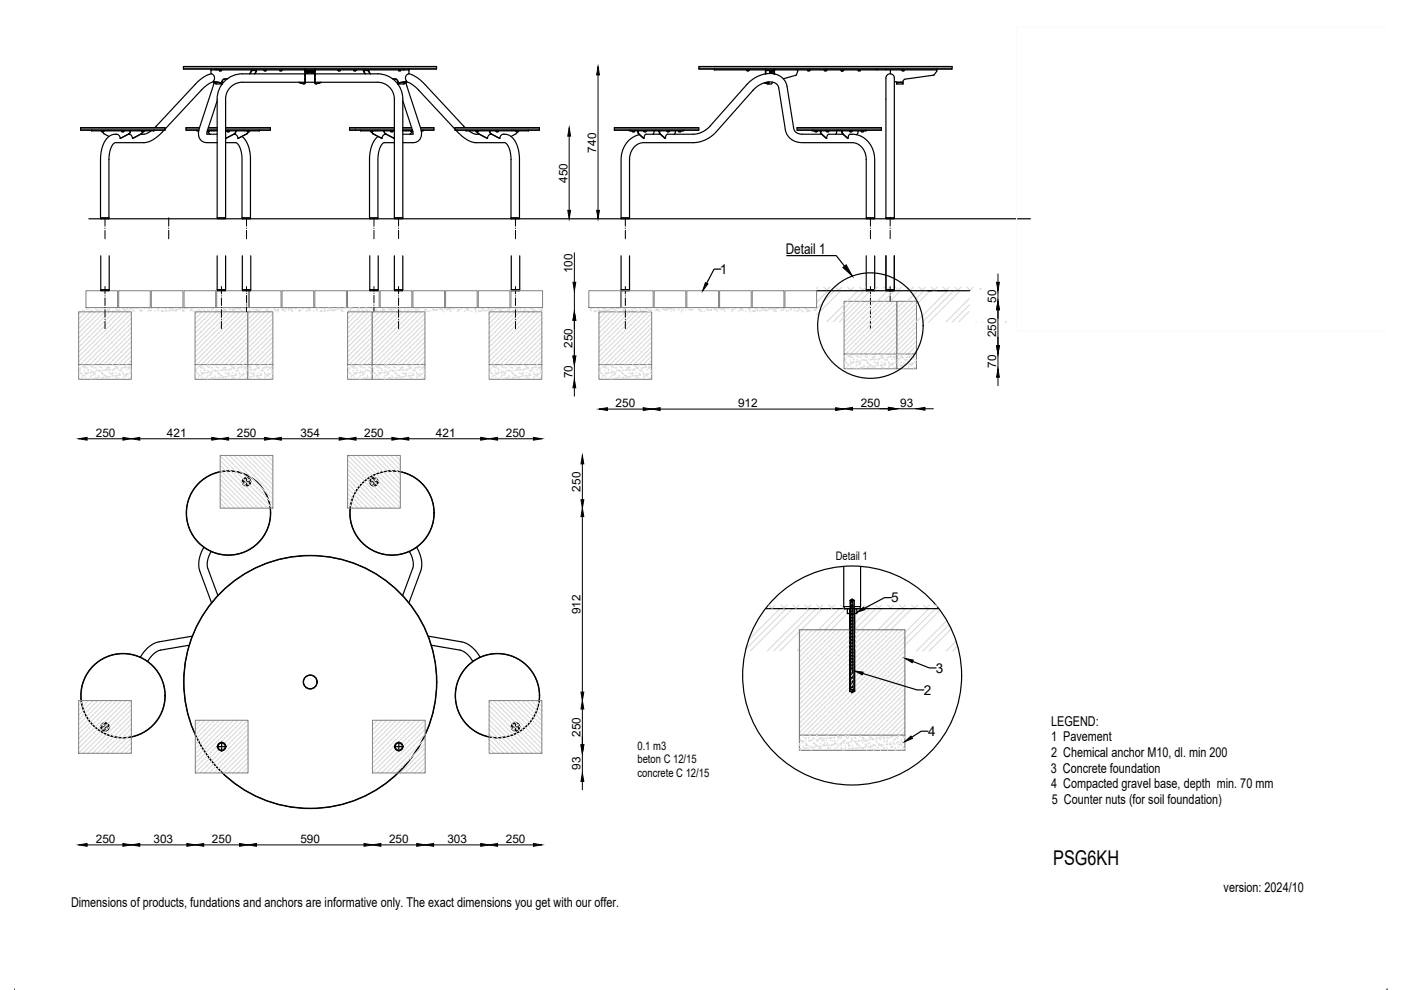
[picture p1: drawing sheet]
<svg xmlns="http://www.w3.org/2000/svg" width="297mm" height="210mm" viewBox="0 0 297 210" stroke-linecap="round" stroke-linejoin="round" font-family="sans-serif">
<defs><g id="words">
<text font-size="4.3" x="223.3" y="183.4">PSG6KH</text>
<text font-size="3.1" x="166.6" y="53.8">Detail 1</text>
<g font-size="2.9">
<text x="152.6" y="58.1">1</text>
<text x="189" y="127.7">5</text>
<text x="198.4" y="142.6">3</text>
<text x="195.9" y="147.3">2</text>
<text x="222.9" y="153.9">LEGEND:</text>
<text x="196.8" y="156.1">4</text>
<text x="222.9" y="157.2">1 Pavement</text>
<text x="222.9" y="160.5">2 Chemical anchor M10, dl. min 200</text>
<text x="222.8" y="163.8">3 Concrete foundation</text>
<text x="222.9" y="167.1">4 Compacted gravel base, depth min. 70 mm</text>
<text x="223" y="170.5">5 Counter nuts (for soil foundation)</text>
<text x="259.4" y="189">version: 2024/10</text>
<text x="15.1" y="192.3">Dimensions of products, fundations and anchors are informative only. The exact dimensions you get with our offer.</text>
</g>
<g font-size="2.5">
<text x="126.4" y="32.3" transform="rotate(-90 126.4 32.3)">740</text>
<text x="120.3" y="38.8" transform="rotate(-90 120.3 38.8)">450</text>
<text x="121.4" y="58" transform="rotate(-90 121.4 58)">100</text>
<text x="211.2" y="64.1" transform="rotate(-90 211.2 64.1)">50</text>
<text x="211.2" y="71.5" transform="rotate(-90 211.2 71.5)">250</text>
<text x="121.4" y="73.8" transform="rotate(-90 121.4 73.8)">250</text>
<text x="121.4" y="80.2" transform="rotate(-90 121.4 80.2)">70</text>
<text x="211.2" y="78" transform="rotate(-90 211.2 78)">70</text>
<text x="130.5" y="86.3">250</text>
<text x="156.5" y="86.3">912</text>
<text x="182.5" y="86.3">250</text>
<text x="190.8" y="86.3">93</text>
<text x="20.3" y="92.6">250</text>
<text x="35.4" y="92.7">421</text>
<text x="50.2" y="92.6">250</text>
<text x="63.7" y="92.6">354</text>
<text x="77.2" y="92.6">250</text>
<text x="92.4" y="92.7">421</text>
<text x="107.2" y="92.6">250</text>
<text x="123.1" y="104.2" transform="rotate(-90 123.1 104.2)">250</text>
<text x="177.2" y="118.8">Detail 1</text>
<text x="123.1" y="130.2" transform="rotate(-90 123.1 130.2)">912</text>
<text x="123.1" y="156.2" transform="rotate(-90 123.1 156.2)">250</text>
<text x="135.2" y="159">0.1 m3</text>
<text x="135.2" y="161.8">beton C 12/15</text>
<text x="123.1" y="163.2" transform="rotate(-90 123.1 163.2)">93</text>
<text x="135.2" y="164.8">concrete C 12/15</text>
<text x="20.3" y="178.7">250</text>
<text x="32.6" y="178.7">303</text>
<text x="44.9" y="178.7">250</text>
<text x="63.7" y="178.7">590</text>
<text x="82.5" y="178.7">250</text>
<text x="94.8" y="178.7">303</text>
<text x="107.2" y="178.7">250</text>
</g>
</g></defs>
<!-- layer: KOTY -->
<g fill="none" stroke="#000" stroke-width=".21">
<path d="M126.8 15.9v28.7M120.7 28.9v15.7M121.8 53.6v6.3M211.6 58.1v1.8M121.8 61.6v4.5M121.8 67.9v7.6M121.8 77.3v3.1M211.6 61.6v2.3M211.6 65.7v7.6M211.6 75.1v3.1M211.6 80v1.8M18.5 93h7.6"/>
<path d="M29.6 93h15.3M48.5 93h7.6M59.6 93h12.3M75.5 93h7.6M86.7 93h15.2M105.5 93h7.6M121.8 82.2v1.8M123.5 98.4v7.6M128.8 86.7h7.6M140 86.7h37.2M180.7 86.7h7.7M190.1 86.7h4.2"/>
<path d="M196.1 86.7h1.8M123.5 109.5v37.3M123.5 150.3v7.6M123.5 159.7v4.2M18.5 179.1h7.6M29.6 179.1h10M43.2 179.1h7.6M54.4 179.1h22.8M80.8 179.1h7.6M91.9 179.1h10M105.5 179.1h7.6M123.5 165.7v1.8"/>
</g>
<g fill="#000" stroke="#000" stroke-width=".21">
<path d="M126.8 14.1l.3 1.8h-.6zM120.7 27.1l.3 1.8h-.6zM120.4 44.6h.6l-.3 1.8zM121.5 59.9h.6l-.3 1.7zM126.5 44.6h.6l-.3 1.8zM211.3 59.9h.6l-.3 1.7zM121.5 75.5h.6l-.3 1.8zM121.8 66.1l.3 1.8h-.6zM211.3 73.3h.6l-.3 1.8zM211.6 63.9l.3 1.8h-.6zM211.6 78.2l.3 1.8h-.6zM16.7 93l1.8-.3v.6z"/>
<path d="M26.1 92.7l1.8 .3-1.8 .3zM27.9 93l1.7-.3v.6zM44.9 92.7l1.8 .3-1.8 .3zM46.7 93l1.8-.3v.6zM56.1 92.7l1.8 .3-1.8 .3zM57.9 93l1.7-.3v.6zM71.9 92.7l1.8 .3-1.8 .3zM73.7 93l1.8-.3v.6zM83.1 92.7l1.8 .3-1.8 .3zM84.9 93l1.8-.3v.6zM101.9 92.7l1.8 .3-1.8 .3zM103.7 93l1.8-.3v.6z"/>
<path d="M113.1 92.7l1.8 .3-1.8 .3zM121.8 80.4l.3 1.8h-.6zM123.5 96.6l.3 1.8h-.6zM127 86.7l1.8-.3v.6zM136.4 86.4l1.8 .3-1.8 .3zM138.2 86.7l1.8-.3v.6zM177.2 86.4l1.8 .3-1.8 .3zM179 86.7l1.7-.3v.6zM188.4 86.4l1.7 .3-1.7 .3zM194.3 86.7l1.8-.3v.6zM123.5 107.7l.3 1.8h-.6zM123.2 106h.6l-.3 1.7z"/>
<path d="M123.5 148.5l.3 1.8h-.6zM123.2 157.9h.6l-.3 1.8zM123.2 146.8h.6l-.3 1.7zM16.7 179.1l1.8-.3v.6zM26.1 178.8l1.8 .3-1.8 .3zM27.9 179.1l1.7-.3v.6zM39.6 178.8l1.8 .3-1.8 .3zM41.4 179.1l1.8-.3v.6zM50.8 178.8l1.8 .3-1.8 .3zM52.6 179.1l1.8-.3v.6zM77.2 178.8l1.8 .3-1.8 .3zM79 179.1l1.8-.3v.6z"/>
<path d="M88.4 178.8l1.7 .3-1.7 .3zM90.1 179.1l1.8-.3v.6zM101.9 178.8l1.8 .3-1.8 .3zM103.7 179.1l1.8-.3v.6zM113.1 178.8l1.8 .3-1.8 .3zM123.5 163.9l.3 1.8h-.6z"/>
</g>
<!-- layer: OBRYSOVA -->
<path d="M45.3 17.1l-.1 .2M86.1 17.1l.2 .2M18.8 46.4h199.7M152.8 57.1h-1.4l-1.6 3M179.6 129h2.1v1.1h-2.1zM189 126.7h-1.5l-4.3 2.3M182.9 142.8l11.5 3.5h1.5M193.5 140.2l3.5 1.4h1.5M196.7 155h-1.4l-2 1.3M3 209.9h.1M294.1 209.9h.1" fill="none" stroke="#000" stroke-width=".25"/>
<!-- layer: 0 -->
<g fill="none" stroke="#000" stroke-width=".25">
<path d="M38.9 14.2v.4h53.7M38.9 14.6h53.7M38.9 14.2h53.7M44.7 14.6v.2h42v-.2M44.7 15.6a7.2 7.2 0 0 0-3.3 2.3l-8.6 9.2M44.8 14.8l-.1 .9a.92 .92 0 0 1 .6 1.4M45.2 17.3l.7 .1M45.3 17.4l-.1 .8-2.9 8.8a2.19 2.19 0 0 0 1 3.2l2.7 .1M45.4 17.4h-.1a4.5 4.5 0 0 0-2.6 1.7l-7.7 8.3M46.4 14.8l.6 .1M46.5 14.9l.1 .1 .4-.1M46.7 17.5l-1.1-.1-.1 .2"/>
<path d="M46.7 17.5l.3 .2 .1-.1a.61 .61 0 0 1 .4-.8l.8-.1-.8 .1a.64 .64 0 0 0-.4 .8l-.1 .2-.7-.3-.8 .1 .3 .2h1.2M47 14.8v.1M47 17.8h.1M47.1 17.8h.1M53 15.7l.3-.7h1l-.3 .7M53.4 14.8l-.5 .9M54.3 14.8l.1 .3-.4 .6M56 14.8v.1M56 14.9l.2 .1 .3-.1M56.5 14.8l-.5 .1M59.3 14.8h.5M59.3 14.9l.4 .1"/>
<path d="M59.8 14.9l-.1 .1M63.4 17.4h-12a3.6 3.6 0 0 0-3.6 3.6v25.3h-1.7M63.6 17.4h1M64.6 15.7l-13.2-.1a5.4 5.4 0 0 0-5.4 5.4M64.7 15.7h2M64.7 17.4h2M64.8 14.8l-.2 .2v2.6l-.2 .1M64.9 15l.1 .3M64.9 15h.7M65 15.1h.1M65 15h.2M65 15.3h.2"/>
<path d="M65 15.3h.1M65 15.1v.2M65 15.3h.6M65.1 15.5h.4M65.1 15.3v.2M65.3 15h.3M65.3 15.3h.3M65.3 15.1v.2M65.5 15.3v.2M65.6 15.1h.1M65.6 15v.3M65.6 15h.3"/>
<path d="M65.8 15v.3M65.8 15h.7M65.8 15h.2M65.8 15.3h.7M65.9 15l-.1 .1M66 15.5h.4M66 15h.3M66 15.1v.4M66.3 15.1l.1 .4M66.5 15h-.2M66.5 15.3h-.7M66.5 15v.3"/>
<path d="M66.7 14.8l.1 .2v2.6l.2 .1M66.7 15h-2v2.7l-.3 .1-1-.3v-.1l1 .3M66.7 17.5l.2 .3 1.2-.3-.1-.1-1 .3M66.7 15v2.6M66.8 15.7l13.2-.1a5.4 5.4 0 0 1 5.4 5.4v25.2h-1.8M66.8 17.4h1.1M68.1 17.4h11.9a3.6 3.6 0 0 1 3.6 3.6l.1 25.3 1.6 .1 .1-.2M71.7 14.8v.1M71.7 14.9l.1 .1 .4-.1M72.2 14.8l-.5 .1M75 14.8l.5 .1M75 14.9l.3 .1 .2-.1"/>
<path d="M75.5 14.8v.1M77.2 14.8l-.1 .3 .3 .6M77.5 15.7l-.4-.7h1l.4 .7M78.1 14.8l.4 .9M83.1 16.7l.9 .1a.64 .64 0 0 1 .4 .8l.1 .1 .3-.2M83.9 16.8l.4 .3v.2M84.3 17.3l.2 .5 .7-.3 .8 .1-.4 .2h-1.1M84.3 17.8h.1M84.4 17.8h.1M84.5 14.8h.5M84.5 14.9l.4 .1 .1-.1M84.8 17.5l1.1-.1 .1 .2"/>
<path d="M86.1 17.4l.2 .8 2.8 8.8a2.13 2.13 0 0 1-1.3 3.2l-2.4 .1M86.1 17.3v.1a4.7 4.7 0 0 1 2.7 1.7l7.7 8.3M86.3 17.3l-.7 .1M86.6 14.8l.1 .9a.92 .92 0 0 0-.6 1.4M86.7 15.6a7.4 7.4 0 0 1 3.4 2.3l8.5 9.2M92.6 14.2v.4M148.2 14.2v.4M148.2 14.2h53.7M148.2 14.6h53.7M151.4 14.6v.2h47.2M158.3 14.8v.1M158.3 14.9l.4 .1 .1-.1"/>
<path d="M158.8 14.8l-.5 .1M162.2 17.5l.6 .2M162.3 15.7h.1M162.4 15.7v-.7h1.6l.1 .7M162.4 14.8l-.1 .2v.7M162.6 17.4l.3 .1M162.8 17.8h.7M162.9 17.4v.1M162.9 17.5l-.1 .2M163 17.4v.3l-.2 .1-.8-.2M163.2 15h.7M163.2 15.1v.2h.5"/>
<path d="M163.2 15l.1 .1M163.2 15.3h.6M163.2 15h.1M163.3 15h.4M163.3 15.1l.1 .4M163.4 15.5h.3M163.7 15.3h.2M163.7 15h.2M163.7 15.1v.2M163.7 15.3v.2M163.7 17.4l-.2 .4M163.8 15h.1"/>
<path d="M163.8 15l.1 .1M163.9 15.1l-.1 .2M163.9 15.3h-.1M164 14.8l.2 .2v.7M164.1 15.7a6.5 6.5 0 0 0-5.7 2.2l-7.8 8.8a5.1 5.1 0 0 1-3.6 1.8h-5.5l-.3 .2-.1 .7-1.1-1.1-.1-.6M164.1 15.7h.1M164.1 15.7a3.3 3.3 0 0 1 2.8 2.7l1.4 8.8a1.67 1.67 0 0 0 1.8 1.3h4.1M164.2 15.7h.1M169 14.8l.1 .3M169.1 15.1l-.3 .8-2.7 .8M171.2 14.8v.1M171.2 14.9l.4 .1 .1-.1"/>
<path d="M171.7 14.8l-.5 .1M174.8 14.9h.5M174.8 14.8v.1M174.8 14.9l.1 .1M175.3 14.9l-.4 .1M175.3 14.8v.1M178.3 14.8v.1M178.4 14.9l.3 .1 .1-.1M178.9 14.8l-.6 .1M181.9 14.8v.1M181.9 14.9h.6M181.9 14.9l.1 .1"/>
<path d="M182.4 14.9l-.3 .1M182.5 14.8v.1M188.1 15.9a.89 .89 0 0 1 1-.2 .89 .89 0 0 1 .5 .8v29.7l-.1 .2h-1.6l-.1-29.9zM188.8 14.8v.9M189.6 17.3h.3l.2 .2M190.1 17.8v-.2l.4-.1 .8 .1 .1 .2M190.1 17.6v-.1l.3-.1h.9l.1 .2M190.1 17.8h1.3M190.1 17.8h.1M191.2 14.8v.1M191.2 14.9l.4 .1 .1-.1M191.4 17.8h.1"/>
<path d="M191.8 14.8l-.6 .1M198.6 14.8v.3l-.7 .8-6 .9a.6 .6 0 0 0-.5 .7M198.6 14.6v.2M201.9 14.2l-.1 .4h-53.6M17.1 27.1v.5h17.9M17.1 27.1h17.9M17.1 27.6h17.9M19.4 27.6v.1h13.3v-.1M21.5 27.7v.1M21.5 27.8l.4 .2 .1-.2M21.8 28l.3 .4 1 .5M22 27.7l-.5 .1"/>
<path d="M25.8 27.7h.5M25.8 27.8l.4 .2 .1-.2M27.6 27.7v.2M27.7 27.7l-.3 .7-1.9 1M30 27.7h.6M30 27.8l.4 .2 .1-.2M30.2 28l-.3 .4-1.8 1-.3-.7-.6-.2M30.3 28l-.3 .4-1.9 1M32 27.7l-1.1 .7-1 .1M34.8 27.6a6.7 6.7 0 0 1-4.3 2.7h-6.1a2.54 2.54 0 0 0-1.2 2.3l-.1 13.6h-1.8v-12.4a5.5 5.5 0 0 1 2.4-5.2 1.12 1.12 0 0 1 1.8 .6v.2l1.8-1 .3-.5M35 27.1v.5M39.5 27.1h2.8"/>
<path d="M39.5 27.6h2.7M39.5 27.6h2.6M39.5 27.1v.5M41.8 27.6v.1h.3M42.3 27.1h-2.8M43.9 28.5h2.1M43.9 27.9l.1 .1M44 27.7h2M44 27.6h2M44.2 28l.4 .5M44.2 27.1h1.8M44.4 27.8l-.4 .2"/>
<path d="M44.4 27.7l-.5 .1M46 21.4l-2 6.2-.1 .9M46 21v25.2h1.8M47.8 27.1h9.5M47.8 27.6h9.5M48.1 27.7v.1M48.2 27.8l.3 .2 .1-.2M48.7 27.7l-.6 .1M49.6 28.5l.6 .2 .2 .7M49.9 27.7v.4l-.2 .3-1.9 .9 1.9-.9M50 27.7l-.3 .7M51.3 28.9a6.2 6.2 0 0 1 1.8 4.9v12.4h-1.8v-12.4a3.9 3.9 0 0 0-1.3-3.5h-2.2"/>
<path d="M52.4 27.7l.5 .1M52.4 27.8l.4 .2 .1-.2M52.6 28l-.3 .4-1.9 1M52.6 28l-.2 .4-2 1M52.9 27.7v.1M55 27.6v.1h-7.2M57.3 27.6h-9.5M57.3 27.1v.5M74.1 27.1h9.5M74.1 27.6h9.5M74.1 27.1v.5M76.4 27.6v.1h7.2"/>
<path d="M78.5 27.7v.1M78.6 27.8l.3 .2 .1-.2M78.8 28l.3 .4 1.9 1M78.9 28l.2 .4 1.9 1 .3-.7 .6-.2M79.1 27.7l-.6 .1M80.1 28.9a6.2 6.2 0 0 0-1.8 4.9v12.4h1.8v-12.4a3.9 3.9 0 0 1 1.3-3.5h2.2M81.4 27.7l.1 .4 .2 .3 1.9 1-1.8-1-.3-.5M81.5 27.7v.2M82.8 27.7v.1M82.8 27.8l.1 .2M83.3 27.8l-.4 .2M83.3 27.7l-.5 .1"/>
<path d="M83.6 27.1h-9.5M85.4 21.4l2.2 6.9v.2h-2.2M85.4 27.7h2.1M85.4 27.1h1.9M85.4 27.6h2M85.4 27.6h2.1M87.1 27.7l.4 .1M87.1 27.8l.4 .2M87.3 28l-.4 .5M87.5 27.9l-.1 .1M89.2 27.1h2.8M89.3 27.6h2.7"/>
<path d="M89.7 27.6v.1h-.4M92 27.6h-2.7M92 27.1v.5M96.5 27.1h17.9M96.5 27.6h17.9M96.5 27.1v.5M96.7 27.6a6.7 6.7 0 0 0 4.2 2.7h6.1a2.46 2.46 0 0 1 1.2 2.2l.1 1.1v12.6h1.8v-12.4a5.8 5.8 0 0 0-2.2-5.1 1.23 1.23 0 0 0-1.9 .4v.3l-1.9-1-.2-.3v-.4M98.8 27.6v.1h13.2v-.1M99.4 27.7l1.3 .7 .9 .1M100.9 27.7h.5M100.9 27.8l.4 .2 .1-.2M101.2 28l.2 .4 2 1"/>
<path d="M101.2 28l.3 .4 1.9 1 .2-.7 .6-.2M103.8 27.7l.3 .7 1.9 1M105.2 27.7v.1M105.2 27.8l.4 .2v-.2M105.7 27.7l-.5 .1M109.4 27.7l.5 .1M109.4 27.8l.1 .2M109.6 28l-.2 .4-1.1 .5M109.9 27.8l-.4 .2M109.9 27.7v.1M114.4 27.1l-.1 .5h-17.8M130.3 27.6h17.9"/>
<path d="M130.3 27.1h17.9M130.3 27.1v.5M133.4 27.6v.1h11.6v-.1M134 27.7h.6M134 27.8l.4 .2 .1-.2M135.2 27.7l.1 .6 1.3 1.1M135.3 27.7l.1 .6 1.2 1.1v-.6l.3-.3h3.1M136.5 27.7v.1M136.5 27.8l.4 .2 .1-.2M137 27.7l-.5 .1M138.7 27.7l-.3 .8M139.7 27.7l.2 .6 1.2 1.1"/>
<path d="M141.4 27.7v.1M141.4 27.8l.4 .2 .1-.2M141.9 27.7l-.5 .1M143.2 27.7l-.2 .8M143.9 27.7v.1M143.9 27.8l.1 .2M144 28h.3M144.4 27.8l-.2 .2M144.4 27.7l-.5 .1M148.2 27.1v.5M169 27.1v.5h17.9M169 27.1h17.9"/>
<path d="M169 27.6h17.9M172.1 27.6v.1h11.6v-.1M172.7 27.7h.6M172.8 27.8l.1 .2M173.2 27.8l-.3 .2M173.9 27.7l.1 .6 1.3 1.1M174 27.7l.2 .6 1.1 1.1 .1-.6 .2-.3h3.1M175.2 27.7h.5M175.2 27.8l.4 .2 .1-.2M177.4 27.7l-.2 .8M178.5 27.7l.1 .6 1.2 1.1M178.6 27.7l.1 .6 1.1 1.1 .2-.8a3.7 3.7 0 0 1 3.6 1 5.6 5.6 0 0 1 1.8 4.2v12.4h-1.7v-12.4a3.3 3.3 0 0 0-3-3.5h-10.6a3.4 3.4 0 0 1-3.6-2.8l-1.4-8.9a1.98 1.98 0 0 0-2.7-1.1l-1.4 .5-1.1 .9-8 9a6.9 6.9 0 0 1-4.9 2.4h-10.5a3.3 3.3 0 0 0-3 3.5v12.4h-1.8v-12.4a5.3 5.3 0 0 1 3.9-5.2"/>
<path d="M180.1 27.7l.6 .1M180.1 27.8l.4 .2 .1-.2M180.7 27.7v.1M182 27.7l-.2 .6-.2 .3M182.6 27.7v.1M182.6 27.8l.1 .2 .4-.2M183.1 27.7l-.5 .1M186.9 27.1v.5M21.4 46.2v.2h1.6l.1-.2M21.4 54.2v7.2h1.8v-7.2M46 54.2v7.2h1.8M46.1 46.2v.1"/>
<path d="M47.8 54.2v7.4h-1.7M51.4 46.2v.2h1.6l.1-.2M51.4 54.2v7.2h1.8v-7.2M78.4 46.2v.2h1.6l.1-.2M78.4 54.2v7.2h1.8v-7.2M83.6 54.2v7.4h1.7l.1-.2M85.4 54.2v7.2h-1.8M108.4 46.2v.2h1.6l.1-.2M108.4 54.2v7.2h1.8v-7.2M131.7 54.2v7.2h1.8v-7.2M131.7 46.2l.1 .2h1.6M133.4 46.2v.2"/>
<path d="M166.8 54.2h10.5l1.8 2.2M183.7 54.2v7.2h1.7v-7.2M183.7 46.2v.2M185.4 46.2l-.1 .2h-1.6M187.8 54.2l.1 7.4M187.8 46.2h1.8M189.6 54.2l-.1 7.4M21.4 61.4l.1 .2h1.6v-.2M46.1 61.4v.2M51.4 61.4l.1 .2h1.6v-.2M78.4 61.4l.1 .2h1.6v-.2M108.4 61.4l.1 .2h1.6v-.2"/>
<path d="M131.7 61.4l.1 .2h1.6M133.4 61.4v.2M173.1 61.6h32.5M183.7 61.4v.2M185.4 61.4l-.1 .2M187.8 61.4h1.8M43.2 116a6.3 6.3 0 0 0-.8 5.1l2.4 6.7M44.8 116.9a4.7 4.7 0 0 0-.8 3.6l2.2 5.8M86.8 116.9a4.6 4.6 0 0 1 .7 3.6l-2.1 5.8M88.3 116a6.2 6.2 0 0 1 .9 5.1l-2.5 6.7M40.1 136.8l-6.1 1a4.6 4.6 0 0 0-2.7 2.4M40.8 134.9l-7.1 1.2a6.3 6.3 0 0 0-3.9 3.3"/>
<path d="M90.8 134.9l7 1.2a6.3 6.3 0 0 1 4 3.3M91.4 136.8l6.1 1a4.6 4.6 0 0 1 2.8 2.4M178.9 120.1v8.5h3.6v-8.5M179 128.6l.1 .5M180.1 129v.1M180.1 129.2v.1M180.1 129.4v.1M180.1 129.6v.2M180.1 129.8v.2M180.1 130v.2M180.1 130.3v.1M180.1 130.5v.1"/>
<path d="M180.1 130.7v.1M180.1 130.9v.1M180.1 131.1v.1M180.1 131.3v.2M180.1 131.5v.2M180.1 131.7v.2M180.1 132v.1M180.1 132.2v.1M180.1 132.4v.1M180.1 132.6v.1M180.1 132.8v.2M180.1 133v.2"/>
<path d="M180.1 133.2v.2M180.1 133.4v.2M180.1 133.7v.1M180.1 133.9v.1M180.1 134.1v.1M180.1 134.3v.1M180.1 134.5v.2M180.1 134.7v.2M180.1 134.9v.2M180.1 135.2v.1M180.1 135.4v.1M180.1 135.6v.1"/>
<path d="M180.1 135.8v.1M180.1 136v.1M180.1 136.2v.2M180.1 136.4v.2M180.1 136.6v.2M180.1 136.9v.1M180.1 137.1v.1M180.1 137.3v.1M180.1 137.5v.1M180.1 137.7v.2M180.1 137.9v.2M180.1 138.2v.1"/>
<path d="M180.1 138.4v.1M180.1 138.6v.1M180.1 138.8v.1M180.1 139v.2M180.1 139.2v.2M180.1 139.4v.2M180.1 139.7v.1M180.1 139.9v.1M180.2 127.3l.5-.3 .4 .3M180.2 127.3h.9zM180.2 129v17.2M180.3 127.3v19"/>
<path d="M181.1 127.3v19M181.2 129v.1M181.2 129.2v.1M181.2 129.4v.1M181.2 129.6v.2M181.2 129.8v.2M181.2 130v.2M181.2 130.3v.1M181.2 130.5v.1M181.2 130.7v.1M181.2 130.9v.1M181.2 131.1v.1"/>
<path d="M181.2 131.3v.2M181.2 131.5v.2M181.2 131.7v.2M181.2 132v.1M181.2 132.2v.1M181.2 132.4v.1M181.2 132.6v.1M181.2 132.8v.2M181.2 133v.2M181.2 133.2v.2M181.2 133.4v.2M181.2 133.7v.1"/>
<path d="M181.2 133.9v.1M181.2 134.1v.1M181.2 134.3v.1M181.2 134.5v.2M181.2 134.7v.2M181.2 134.9v.2M181.2 135.2v.1M181.2 135.4v.1M181.2 135.6v.1M181.2 135.8v.1M181.2 136v.1M181.2 136.2v.2"/>
<path d="M181.2 136.4v.2M181.2 136.6v.2M181.2 136.9v.1M181.2 137.1v.1M181.2 137.3v.1M181.2 137.5v.1M181.2 137.7v.2M181.2 137.9v.2M181.2 138.2v.1M181.2 138.4v.1M181.2 138.6v.1M181.2 138.8v.1"/>
<path d="M181.2 139v.2M181.2 139.2v.2M181.2 139.4v.2M181.2 139.7v.1M181.2 139.9v.1M182.4 128.6l-.1 .5-20-.1M199 129h-17.9v17.2M180.1 146.5l.6 .3 .5-.3M180.1 140.1v.1M180.1 140.3v.1M180.1 140.5v.1M180.1 140.7v.2"/>
<path d="M180.1 140.9v.2M180.1 141.1v.2M180.1 141.4v.1M180.1 141.6v.1M180.1 141.8v.1M180.1 142v.1M180.1 142.2v.1M180.1 142.4v.2M180.1 142.6v.2M180.1 142.8v.2M180.1 143v.2M180.1 143.3v.1"/>
<path d="M180.1 143.5v.1M180.1 143.7v.1M180.1 143.9v.1M180.1 144.1v.2M180.1 144.3v.2M180.1 144.5v.2M180.1 144.8v.1M180.1 145v.1M180.1 145.2v.1M180.1 145.4v.1M180.1 145.6v.1M180.1 145.8v.2"/>
<path d="M180.1 146v.2M180.1 146.2v.2M180.1 146.5h.1M180.3 146.5h.1M180.3 146.3h.8M180.3 146.3h.1M180.5 146.3h.1M180.5 146.5h.1M180.7 146.3h.2M180.7 146.5h.2M180.9 146.3h.2M180.9 146.5h.2"/>
<path d="M181.1 146.5h.1M181.2 140.1v.1M181.2 140.3v.1M181.2 140.5v.1M181.2 140.7v.2M181.2 140.9v.2M181.2 141.1v.2M181.2 141.4v.1M181.2 141.6v.1M181.2 141.8v.1M181.2 142v.1M181.2 142.2v.1"/>
<path d="M181.2 142.4v.2M181.2 142.6v.2M181.2 142.8v.2M181.2 143v.2M181.2 143.3v.1M181.2 143.5v.1M181.2 143.7v.1M181.2 143.9v.1M181.2 144.1v.2M181.2 144.3v.2M181.2 144.5v.2M181.2 144.8v.1"/>
<path d="M181.2 145v.1M181.2 145.2v.1M181.2 145.4v.1M181.2 145.6v.1M181.2 145.8v.2M181.2 146v.2M181.2 146.2v.2M181.2 146.5h.1"/>
<circle cx="184.5" cy="69" r="11.2"/>
<circle cx="48.4" cy="108.8" r="8.9"/>
<circle cx="52.3" cy="102.1" r=".89"/>
<circle cx="52.3" cy="102.1" r=".76"/>
<circle cx="79.3" cy="102.1" r=".89"/>
<circle cx="79.3" cy="102.1" r=".76"/>
<circle cx="83.1" cy="108.8" r="8.9"/>
<circle cx="22.3" cy="154.1" r=".89"/>
<circle cx="22.3" cy="154.1" r=".76"/>
<circle cx="26.1" cy="147.5" r="8.9"/>
<circle cx="47" cy="158.3" r=".89"/>
<circle cx="47" cy="158.3" r=".76"/>
<circle cx="65.8" cy="144.6" r="26.8"/>
<circle cx="65.8" cy="144.6" r="1.48"/>
<circle cx="65.8" cy="144.6" r="1.43"/>
<circle cx="84.6" cy="158.3" r=".89"/>
<circle cx="84.6" cy="158.3" r=".76"/>
<circle cx="105.5" cy="147.5" r="8.9"/>
<circle cx="109.3" cy="154.1" r=".89"/>
<circle cx="109.3" cy="154.1" r=".76"/>
<circle cx="180.7" cy="143.2" r="23.2"/>
</g>
<g fill="#000" stroke="#000" stroke-width=".21">
<path d="M178.7 56.7l.7-.6 1.3 2.4z"/>
<circle cx="178.5" cy="15" r=".12"/>
<circle cx="180.7" cy="135.7" r=".14"/>
<circle cx="180.7" cy="130.3" r=".14"/>
<circle cx="180.7" cy="139.7" r=".14"/>
<circle cx="180.7" cy="136.3" r=".14"/>
<circle cx="180.7" cy="135" r=".14"/>
<circle cx="180.7" cy="133.7" r=".14"/>
<circle cx="180.7" cy="132.3" r=".14"/>
<circle cx="180.7" cy="131.6" r=".14"/>
<circle cx="180.7" cy="129" r=".14"/>
<circle cx="180.7" cy="139" r=".14"/>
<circle cx="180.7" cy="137.7" r=".14"/>
<circle cx="180.7" cy="134.3" r=".14"/>
<circle cx="180.7" cy="133" r=".14"/>
<circle cx="180.7" cy="128.3" r=".14"/>
<circle cx="180.7" cy="127.6" r=".14"/>
<circle cx="180.7" cy="138.3" r=".14"/>
<circle cx="180.7" cy="137" r=".14"/>
<circle cx="180.7" cy="131" r=".14"/>
<circle cx="180.7" cy="129.6" r=".14"/>
<circle cx="180.7" cy="145.7" r=".14"/>
<circle cx="180.7" cy="143" r=".14"/>
<circle cx="180.7" cy="145.1" r=".14"/>
<circle cx="180.7" cy="144.4" r=".14"/>
<circle cx="180.7" cy="143.7" r=".14"/>
<circle cx="180.7" cy="142.4" r=".14"/>
<circle cx="180.7" cy="141" r=".14"/>
<circle cx="180.7" cy="141.7" r=".14"/>
<circle cx="180.7" cy="140.4" r=".14"/>
<circle cx="180.7" cy="146.4" r=".14"/>
</g>
<g fill="none" stroke="#000" stroke-width=".21">
<path d="M44.8 14.6v.2M45.7 17.4v.1M45.8 14.6v.2M45.9 14.6v.2M46.1 17.4v.1M46.5 14.9l.1 .1M46.7 17.5v.1M47 17.7v.1M47.1 17.6h.2M47.1 17.3h.1M47.5 16.8h.1M53.2 15.1h.1"/>
<path d="M53.3 15.1h.1M54.3 15.1h.1M56.2 14.9v.1M63.8 17.5v.1M64.4 17.7v.1M64.5 14.6v.2M64.6 17.6h.1M64.6 15.1h.1M64.6 15.8h.1M64.6 15.9h.1M64.6 16.8h.1M64.6 17.3h.1"/>
<path d="M64.7 14.6v.2M66.7 17.6h.1M66.7 15.1h.1M66.7 15.8h.1M66.7 15.9h.1M66.7 16.8h.1M66.7 17.3h.1M66.7 14.6v.2M66.9 14.6v.2M67 17.7v.1M67.6 17.5l.1 .1M71.7 14.9l.1 .1"/>
<path d="M75.4 14.9l-.1 .1M77.1 15.1h.1M78.1 15.1h.1M83.9 16.8h.1M84.1 17.6h.3M84.3 17.3h.1M84.5 17.7v.1M84.8 17.5v.1M85.4 17.4v.1M85.5 14.6v.2M85.7 14.6v.2M85.8 17.4v.1"/>
<path d="M86.7 14.6v.2M151.5 14.6v.2M159.7 19.1h.1M162.2 14.6v.2M162.3 15h.1M162.3 17.5l-.1 .1M162.4 14.6v.2M162.4 14.8v.2M162.9 17.7l-.1 .1M162.9 17.5h.2M162.9 17.6h.2M164 14.8v.2"/>
<path d="M164.1 15h.1M164.1 14.6v.2M164.3 14.6v.2M178.4 14.9l.1 .1M182.1 14.9v.1M185.7 14.6v.2M186 14.6v.2M187.7 14.6v.2M187.9 14.6v.2M190.6 17.4v.1M191 17.4v.1M198.6 14.6v.2"/>
<path d="M19.5 27.6v.1M22.5 27.6v.1M23 27.6v.1M27.3 28.4h.1M27.6 27.9h.1M29.1 27.6v.1M29.5 27.6v.1M29.9 28.4h.1M32.6 27.6v.1M41.8 27.6v.1M44.9 27.6v.1M45.3 27.6v.1"/>
<path d="M49.7 28.4h.1M49.9 27.8h.1M49.9 27.9h.1M51.4 27.6v.1M51.9 27.6v.1M52.3 28.4h.1M54.9 27.6v.1M76.5 27.6v.1M79.1 28.4h.1M79.6 27.6v.1M80 27.6v.1M81.4 27.8h.1"/>
<path d="M81.4 27.9h.1M81.7 28.4h.1M86.1 27.6v.1M86.6 27.6v.1M89.6 27.6v.1M98.9 27.6v.1M101.4 28.4h.1M101.9 27.6v.1M102.4 27.6v.1M103.8 27.9h.1M104.1 28.4h.1M108.5 27.6v.1"/>
<path d="M108.9 27.6v.1M112 27.6v.1M133.7 27.6v.1M134.5 27.8l-.1 .2M135.2 27.9h.1M135.4 28.4h.1M138.9 27.6v.1M139.5 27.6v.1M139.7 27.8h.2M139.7 27.9h.2M139.9 28.4h.1M144.7 27.6v.1"/>
<path d="M151.9 27.9h.1M172.4 27.6v.1M173.9 27.8h.1M173.9 27.9h.1M174.1 28.4h.1M177.7 27.6v.1M178.2 27.6v.1M178.5 27.9h.1M178.6 28.4h.1M182.6 27.8l.1 .2M183.5 27.6v.1M198.7 61.6h2.2"/>
<path d="M180.2 127.3v1.7M181.1 127.3v1.7"/>
</g>
<!-- layer: FORMAT -->
<g fill="none" stroke="#000" stroke-width=".25">
<path d="M51.3 102.2h.7M52.3 102l-.1 .2M52.3 101.1v.8M52.3 102.4v.8M52.4 102.2l-.1 .1M52.5 102.2h.8M78.3 102.2h.8M79.3 102l-.1 .2M79.3 101.1v.8M79.3 102.4v.8M79.4 102.2l-.1 .1M79.5 102.2h.8"/>
<path d="M21.3 154.1h.7M22.3 154l-.2 .1M22.3 153.1v.8M22.3 154.4v.7M22.4 154.1l-.1 .1M22.5 154.1h.8M46 158.3h.8M47 158.2l-.1 .1M47 157.3v.8M47 158.5v.8M47.1 158.3l-.1 .1M47.2 158.3h.8"/>
<path d="M83.6 158.3h.7M84.6 158.2l-.1 .1M84.6 157.3v.8M84.6 158.5v.8M84.7 158.3l-.1 .1M84.8 158.3h.7M108.3 154.1h.8M109.3 154l-.1 .1M109.3 153.1v.8M109.3 154.4v.7M109.4 154.1l-.1 .1M109.5 154.1h.8"/>
</g>
<!-- layer: 0 -->
<g fill="none" stroke="#dcdcdc" stroke-width=".25">
<path d="M16.9 73.4l-.2 .2M17.2 66.1l-.5 .5M17.2 77.2l-.2 .1M17.4 66.9l-.7 .7M17.7 70.6l-1 1M17.9 74.4l-1.2 1.2M18.2 66.1l-.3 .3M18.4 67.9l-1.2 1.2M18.7 71.6l-1.3 1.3M18.9 75.4l-1.2 1.3M19.2 66.1l-2.5 2.5M19.4 68.9l-1.2 1.2"/>
<path d="M19.7 72.6l-1.3 1.3M19.9 76.4l-.9 .9M20.2 66.1l-1.3 1.3M20.4 69.9l-1.2 1.2M20.7 73.6l-1.3 1.3M21.2 66.1l-4.5 4.5M21.2 67.1l-1.3 1.3M21.4 70.9l-1.2 1.2M21.7 74.6l-1.3 1.3M22.2 68.1l-1.3 1.3M22.2 66.1l-.5 .5M22.4 71.9l-1.2 1.2"/>
<path d="M22.7 75.7l-1.3 1.2M23.2 69.1l-1.3 1.3M23.2 66.1l-6.5 6.5M23.4 72.9l-1.2 1.3M23.7 76.7l-.6 .6M23.9 66.4l-1.2 1.2M24.2 70.1l-1.3 1.3M24.4 73.9l-1.2 1.3M24.9 67.4l-1.2 1.2M25.2 66.1l-8.5 8.5M25.2 71.1l-1.3 1.3M25.4 74.9l-1.2 1.3"/>
<path d="M25.9 68.4l-1.2 1.2M26.2 66.1l-.8 .8M26.2 72.1l-1.3 1.3M26.5 75.9l-1.3 1.3M27 69.4l-1.3 1.2M27.2 66.1l-10.5 10.5M27.2 73.1l-1.3 1.3M27.4 76.9l-.3 .4M27.7 66.6l-1.2 1.3M27.9 67.5l-9.9 9.8M27.9 69.5l-7.9 7.8M27.9 71.5l-5.8 5.8"/>
<path d="M27.9 73.5l-3.8 3.8M27.9 75.5l-1.8 1.8M27.9 68.5l-.5 .4M27.9 70.5l-1.2 1.1M27.9 72.5l-.2 .1M27.9 74.5l-.9 .9M41.6 73.4l-.2 .2M41.8 66.1l-.4 .5M41.8 77.2l-.1 .1M42.1 66.9l-.7 .7M42.4 70.6l-1 1M42.6 74.4l-1.2 1.2"/>
<path d="M42.8 66.1l-.2 .3M43.1 67.9l-1.3 1.2M43.3 71.6l-1.2 1.3M43.6 75.4l-1.2 1.3M43.9 66.1l-2.5 2.5M44.1 68.9l-1.3 1.2M44.4 72.6l-1.3 1.3M44.6 76.4l-.9 .9M44.9 66.1l-1.3 1.3M45.1 69.9l-1.2 1.2M45.4 73.7l-1.3 1.2M45.9 66.1l-4.5 4.5"/>
<path d="M45.9 67.1l-1.3 1.3M46.1 70.9l-1.2 1.2M46.4 74.6l-1.3 1.3M46.9 68.1l-1.3 1.3M46.9 66.1l-.5 .5M47.1 71.9l-1.2 1.2M47.4 75.7l-1.3 1.2M47.9 69.1l-1.3 1.3M47.9 66.1l-6.5 6.5M48.1 72.9l-1.2 1.3M48.4 76.7l-.7 .6M48.6 66.4l-1.2 1.2"/>
<path d="M48.9 70.1l-1.3 1.3M49.1 73.9l-1.2 1.3M49.6 67.4l-1.2 1.2M49.9 66.1l-8.5 8.5M49.9 71.1l-1.3 1.3M50.1 74.9l-1.2 1.3M50.6 68.4l-1.2 1.2M50.9 66.1l-.8 .8M50.9 72.1l-1.3 1.3M51.1 75.9l-1.2 1.3M51.6 69.4l-1.2 1.2M51.9 66.1l-10.5 10.5"/>
<path d="M51.9 73.1l-1.3 1.3M52.1 76.9l-.4 .4M52.4 66.6l-1.3 1.3M52.5 67.5l-9.8 9.8M52.5 69.5l-7.8 7.8M52.5 71.5l-5.8 5.8M52.5 73.5l-3.8 3.8M52.5 75.5l-1.8 1.8M52.5 68.5l-.4 .4M52.5 70.5l-1.1 1.1M52.5 72.5l-.1 .1M52.5 74.5l-.9 .9"/>
<path d="M52.7 75.7l-.2 .1M53.2 69.1l-.7 .7M53.2 66.1l-.7 .7M53.4 72.9l-.9 .9M53.7 76.7l-.6 .6M54 66.4l-1.3 1.2M54.2 70.1l-1.3 1.3M54.4 73.9l-1.2 1.3M54.9 67.4l-1.2 1.2M55.2 66.1l-2.7 2.7M55.2 71.1l-1.2 1.3M55.5 74.9l-1.3 1.3"/>
<path d="M56 68.4l-1.3 1.2M56.2 66.1l-.7 .8M56.2 72.1l-1.3 1.3M56.5 75.9l-1.3 1.3M57 69.4l-1.3 1.2M57.2 66.1l-4.7 4.7M57.2 73.1l-1.2 1.3M57.5 76.9l-.4 .4M57.7 66.6l-1.2 1.3M57.9 67.5l-5.4 5.3M57.9 69.5l-5.4 5.3M57.9 71.5l-5.4 5.3"/>
<path d="M57.9 73.5l-3.8 3.8M57.9 75.5l-1.8 1.8M57.9 68.5l-.4 .4M57.9 70.5l-1.2 1.1M57.9 72.5l-.2 .1M57.9 74.5l-.9 .9M73.9 73.4l-.2 .2M74.2 77.2l-.1 .1M74.2 66.1l-.5 .5M74.4 66.9l-.7 .7M74.7 70.6l-1 1M74.9 74.4l-1.2 1.2"/>
<path d="M75.2 66.1l-.3 .3M75.4 67.9l-1.2 1.2M75.7 71.6l-1.3 1.3M75.9 75.4l-1.2 1.3M76.2 66.1l-2.5 2.5M76.5 68.9l-1.3 1.2M76.7 72.6l-1.3 1.3M76.9 76.4l-.8 .9M77.2 66.1l-1.3 1.3M77.5 69.9l-1.3 1.2M77.7 73.7l-1.2 1.2M78.2 66.1l-4.5 4.5"/>
<path d="M78.2 67.1l-1.3 1.3M78.5 70.9l-1.3 1.2M78.7 74.6l-1.2 1.3M78.9 67.4l-5.2 5.2M78.9 69.4l-5.2 5.2M78.9 71.4l-5.2 5.2M78.9 73.4l-3.8 3.9M78.9 75.5l-1.8 1.8M78.9 66.4l-.2 .2M78.9 68.4l-.9 1M78.9 72.4l-.7 .7M78.9 76.5l-.4 .4"/>
<path d="M79.2 73.4l-.3 .2M79.4 77.2l-.1 .1M79.4 66.1l-.5 .5M79.7 66.9l-.8 .7M79.9 70.6l-1 1M80.2 74.4l-1.3 1.2M80.4 66.1l-.2 .3M80.7 67.9l-1.3 1.2M80.9 71.6l-1.2 1.3M81.2 75.4l-1.3 1.3M81.4 66.1l-2.5 2.5M81.7 68.9l-1.3 1.2"/>
<path d="M81.9 72.6l-1.2 1.3M82.2 76.4l-.9 .9M82.4 66.1l-1.2 1.3M82.7 69.9l-1.3 1.2M82.9 73.7l-1.2 1.2M83.4 66.1l-4.5 4.5M83.4 67.1l-1.2 1.3M83.7 70.9l-1.3 1.2M83.9 74.6l-1.2 1.3M84.4 66.1l-.5 .5M84.4 68.1l-1.2 1.3M84.7 71.9l-1.3 1.2"/>
<path d="M84.9 75.7l-1.2 1.2M85.4 66.1l-6.5 6.5M85.4 69.1l-1.2 1.3M85.7 72.9l-1.3 1.3M85.9 76.7l-.6 .6M86.2 66.4l-1.3 1.2M86.4 70.1l-1.2 1.3M86.7 73.9l-1.3 1.3M87.2 67.4l-1.3 1.2M87.4 71.1l-1.2 1.3M87.4 66.1l-8.5 8.5M87.7 74.9l-1.3 1.3"/>
<path d="M88.2 68.4l-1.3 1.2M88.4 66.1l-.7 .8M88.4 72.1l-1.2 1.3M88.7 75.9l-1.3 1.3M89.2 69.4l-1.3 1.2M89.4 66.1l-10.5 10.5M89.4 73.1l-1.2 1.3M89.7 76.9l-.4 .4M89.9 66.6l-1.2 1.3M90.1 67.5l-9.8 9.8M90.1 69.5l-7.8 7.8M90.1 71.5l-5.8 5.8"/>
<path d="M90.1 73.5l-3.8 3.8M90.1 75.5l-1.8 1.8M90.1 68.5l-.4 .4M90.1 70.5l-1.2 1.1M90.1 72.5l-.2 .1M90.1 74.5l-.9 .9M103.9 73.4l-.2 .2M104.2 66.1l-.5 .5M104.2 77.2l-.1 .1M104.4 66.9l-.7 .7M104.7 70.6l-1 1M105 74.4l-1.3 1.2"/>
<path d="M105.2 66.1l-.2 .3M105.4 67.9l-1.2 1.2M105.7 71.6l-1.3 1.3M106 75.4l-1.3 1.3M106.2 66.1l-2.5 2.5M106.5 68.9l-1.3 1.2M106.7 72.6l-1.3 1.3M107 76.4l-.9 .9M107.2 66.1l-1.2 1.3M107.5 69.9l-1.3 1.2M107.7 73.7l-1.2 1.2M108.2 66.1l-4.5 4.5"/>
<path d="M108.2 67.1l-1.2 1.3M108.5 70.9l-1.3 1.2M108.7 74.6l-1.2 1.3M109.2 66.1l-.5 .5M109.2 68.1l-1.2 1.3M109.5 71.9l-1.3 1.2M109.7 75.7l-1.2 1.2M110.2 66.1l-6.5 6.5M110.2 69.1l-1.2 1.3M110.5 72.9l-1.3 1.3M110.7 76.7l-.6 .6M111 66.4l-1.3 1.2"/>
<path d="M111.2 70.1l-1.2 1.3M111.5 73.9l-1.3 1.3M112 67.4l-1.3 1.2M112.2 71.1l-1.2 1.3M112.2 66.1l-8.5 8.5M112.5 74.9l-1.3 1.3M113 68.4l-1.3 1.2M113.2 72.1l-1.2 1.3M113.2 66.1l-.7 .8M113.5 75.9l-1.3 1.3M114 69.4l-1.3 1.2M114.2 66.1l-10.5 10.5"/>
<path d="M114.2 73.1l-1.2 1.3M114.5 76.9l-.4 .4M114.7 66.6l-1.2 1.3M114.9 71.5l-5.8 5.8M114.9 67.5l-9.8 9.8M114.9 69.5l-7.8 7.8M114.9 73.5l-3.8 3.8M114.9 75.5l-1.8 1.8M114.9 68.5l-.4 .4M114.9 70.5l-1.2 1.1M114.9 72.5l-.2 .1M114.9 74.5l-.9 .9"/>
<path d="M127.2 73.4l-.2 .2M127.5 66.1l-.5 .5M127.5 77.2l-.2 .1M127.7 66.9l-.7 .7M128 70.6l-1 1M128.2 74.4l-1.2 1.2M128.5 66.1l-.3 .3M128.7 67.9l-1.2 1.2M129 71.6l-1.3 1.3M129.2 75.4l-1.2 1.3M129.5 66.1l-2.5 2.5M129.7 68.9l-1.2 1.2"/>
<path d="M130 72.6l-1.3 1.3M130.2 76.4l-.8 .9M130.5 66.1l-1.3 1.3M130.7 69.9l-1.2 1.2M131 73.7l-1.3 1.2M131.5 67.1l-1.3 1.3M131.5 66.1l-4.5 4.5M131.7 70.9l-1.2 1.2M132 74.6l-1.3 1.3M132.5 68.1l-1.2 1.3M132.5 66.1l-.5 .5M132.8 71.9l-1.3 1.2"/>
<path d="M133 75.7l-1.3 1.2M133.5 66.1l-6.5 6.5M133.5 69.1l-1.2 1.3M133.8 72.9l-1.3 1.3M134 76.7l-.6 .6M134.3 66.4l-1.3 1.2M134.5 70.1l-1.2 1.3M134.8 73.9l-1.3 1.3M135.3 67.4l-1.3 1.2M135.5 66.1l-8.5 8.5M135.5 71.1l-1.2 1.3M135.8 74.9l-1.3 1.3"/>
<path d="M136.3 68.4l-1.3 1.2M136.5 66.1l-.7 .8M136.5 72.1l-1.2 1.3M136.8 75.9l-1.3 1.3M137.3 69.4l-1.3 1.2M137.5 66.1l-10.5 10.5M137.5 73.1l-1.2 1.3M137.8 76.9l-.4 .4M138 66.6l-1.2 1.3M138.2 67.5l-9.8 9.8M138.2 69.5l-7.8 7.8M138.2 71.5l-5.8 5.8"/>
<path d="M138.2 73.5l-3.8 3.8M138.2 75.5l-1.8 1.8M138.2 68.5l-.4 .4M138.2 70.5l-1.2 1.1M138.2 72.5l-.2 .1M138.2 74.5l-.9 .9M179.2 71.2l-.2 .2M179.5 63.9l-.5 .5M179.5 74.9l-.2 .2M179.7 64.6l-.7 .8M180 68.4l-1 1M180.2 72.2l-1.2 1.2"/>
<path d="M180.5 63.9l-.3 .2M180.7 65.6l-1.2 1.3M181 69.4l-1.3 1.3M181.2 73.2l-1.2 1.2M181.5 63.9l-2.5 2.5M181.7 66.6l-1.2 1.3M182 70.4l-1.3 1.3M182.2 74.2l-.9 .9M182.5 63.9l-1.3 1.2M182.7 67.7l-1.2 1.2M183 71.4l-1.3 1.3M183.5 63.9l-4.5 4.5"/>
<path d="M183.5 64.9l-1.3 1.2M183.7 68.7l-1.2 1.2M184 72.4l-1.3 1.3M184.5 63.9l-.5 .5M184.5 65.9l-1.3 1.2M184.7 69.7l-1.2 1.2M185 73.4l-1.3 1.3M185.5 63.9l-6.5 6.5M185.5 66.9l-1.3 1.2M185.7 70.7l-1.2 1.2M186 74.4l-.7 .7M186.2 64.1l-1.2 1.3"/>
<path d="M186.5 67.9l-1.3 1.3M186.7 71.7l-1.2 1.2M187.2 65.1l-1.2 1.3M187.5 68.9l-1.3 1.3M187.5 63.9l-8.5 8.5M187.7 72.7l-1.2 1.2M188.2 66.1l-1.2 1.3M188.5 69.9l-1.3 1.3M188.5 63.9l-.8 .7M188.7 73.7l-1.2 1.2M189.2 67.1l-1.2 1.3M189.5 63.9l-10.5 10.5"/>
<path d="M189.5 70.9l-1.3 1.3M189.7 74.7l-.3 .4M190 64.4l-1.3 1.2M190.1 65.2l-9.8 9.9M190.1 67.3l-7.8 7.8M190.1 69.3l-5.8 5.8M190.1 71.3l-3.8 3.8M190.1 73.3l-1.7 1.8M190.1 66.2l-.4 .4M190.1 68.3l-1.1 1.1M190.1 70.3l-.1 .1M190.1 72.3l-.9 .9"/>
<path d="M190.1 74.4h.1M190.4 64.1l-.3 .3M190.7 67.9l-.6 .5M190.9 71.7l-.8 .7M191.4 65.1l-1.3 1.3M191.7 63.9l-1.6 1.5M191.7 68.9l-1.3 1.3M191.9 72.7l-1.2 1.2M192.4 66.1l-1.2 1.3M192.7 63.9l-.8 .7M192.7 69.9l-1.3 1.3M192.9 73.7l-1.2 1.2"/>
<path d="M193.4 67.1l-1.2 1.3M193.7 70.9l-1.3 1.3M193.7 63.9l-3.6 3.5M193.9 74.7l-.4 .4M194.2 64.4l-1.3 1.2M194.3 65.2l-4.2 4.2M194.3 67.3l-4.2 4.1M194.3 69.3l-4.2 4.1M194.3 71.3l-3.8 3.8M194.3 73.3l-1.8 1.8M194.3 66.2l-.4 .4M194.3 68.3l-1.1 1.1"/>
<path d="M194.3 70.3l-.1 .1M194.3 72.3l-.9 .9M46.7 98.7l9.1 9M46.7 96.6l11.1 11.1M46.7 99.7l.3 .3M46.7 97.7l1.3 1.3M47.7 96.7l1.3 1.3M48.5 99.5l1.3 1.2M48.6 96.6l9.3 9.2M49.5 98.5l1.3 1.2M49.6 96.6l.4 .4M50.5 97.5l1.3 1.2"/>
<path d="M50.6 96.6l7.3 7.2M51.6 96.6l1.2 1.1M52.3 99.2l1.2 1.3M52.6 96.6l5.3 5.2M53.3 98.2l1.2 1.3M53.6 96.6l.2 .1M54.3 97.2l1.2 1.3M54.6 96.6l3.3 3.2M55 100l1.3 1.2M55.6 96.6l.9 .9M56 99l1.3 1.2M56.6 96.6l1.3 1.2"/>
<path d="M57 98l.9 .8M73.7 98.5l9.2 9.2M73.7 99.5l.3 .3M73.8 96.6l11.1 11.1M73.8 97.6l1.2 1.2M74.8 96.6l1.2 1.2M75.5 99.3l1.3 1.3M75.8 96.6l9.1 9.1M76.5 98.3l1.3 1.3M76.8 96.6l.2 .2M77.5 97.3l1.3 1.3M77.8 96.6l7.1 7.1"/>
<path d="M78.8 96.6l1 1M79.3 99.1l1.2 1.2M79.8 96.6l5.1 5M80.3 98.1l1.3 1.2M81.3 97.1l1.3 1.2M81.8 96.6l3.1 3M82 99.8l1.3 1.3M82.8 96.6l.8 .7M83.1 98.8l1.2 1.3M83.8 96.6l1.1 1M84.1 97.8l.8 .8M46.7 106.7l1 1"/>
<path d="M46.7 104.7l3 3M46.7 102.7l5.1 5M46.7 100.7l7.1 7M46.7 105.7l.8 .8M46.7 103.7h.1M46.7 101.7l1 1M47.2 104.2l1.3 1.3M47.5 100.5l1.3 1.2M48 107l.7 .7M48.2 103.2l1.3 1.3M49 106l1.3 1.2M49.3 102.2l1.2 1.3"/>
<path d="M50 105l1.3 1.2M50.3 101.2l1.2 1.3M51 104l1.3 1.2M51.3 100.2l1.2 1.3M51.8 106.7l1 1M52 103l1.3 1.2M52.8 105.7l1.2 1.3M53 102l1.3 1.2M53.8 104.7l1.2 1.3M54 101l1.3 1.2M54.5 107.5l.3 .2M54.8 103.7l1.2 1.3"/>
<path d="M55.5 106.5l1.3 1.2M55.8 102.7l1.2 1.3M56.5 105.5l1.3 1.2M56.8 101.7l1.1 1.1M57.5 104.5l.4 .3M57.8 100.7l.1 .1M73.7 100.5l7.2 7.2M73.7 102.5l5.2 5.2M73.7 104.5l3.2 3.2M73.7 106.5l1.2 1.2M73.7 101.5l1.1 1.1M73.7 103.5l.1 .1"/>
<path d="M73.7 105.5l.8 .9M74.3 104.1l1.2 1.3M74.5 100.3l1.3 1.3M75 106.9l.9 .8M75.3 103.1l1.2 1.2M76 105.8l1.3 1.3M76.3 102.1l1.2 1.2M77 104.8l1.3 1.3M77.3 101.1l1.2 1.2M77.8 107.6l.1 .1M78 103.8l1.3 1.3M78.3 100.1l1.2 1.2"/>
<path d="M78.8 106.6l1.1 1.1M79 102.8l1.3 1.3M79.8 105.6l1.3 1.3M80 101.8l1.3 1.3M80.8 104.6l1.2 1.2M81.1 100.8l1.2 1.3M81.6 107.4l.3 .3M81.8 103.6l1.3 1.2M82.6 106.4l1.2 1.2M82.8 102.6l1.3 1.2M83.6 105.4l1.2 1.2M83.8 101.6l1.1 1.1"/>
<path d="M84.6 104.3l.3 .4M84.8 100.6h.1M169.8 134.9l-.3 .3M170.1 138.7l-.6 .6M170.2 133.5l-.7 .7M170.8 135.9l-1.2 1.3M171.1 139.7l-1.3 1.3M171.2 133.5l-.9 .9M171.8 136.9l-1.2 1.3M172.2 133.5l-2.7 2.8M172.6 134.2l-1.3 1.2M172.8 137.9l-1.2 1.3"/>
<path d="M173.2 133.5l-.1 .2M173.6 135.2l-1.3 1.2M173.8 139l-1.2 1.2M174.2 133.5l-4.7 4.8M174.6 136.2l-1.3 1.2M174.8 140l-1.2 1.2M175.2 133.5l-1.1 1.2M175.6 137.2l-1.3 1.2M176.3 133.5l-6.8 6.8M176.3 134.4l-1.2 1.3M176.6 138.2l-1.3 1.2M177.2 133.5l-.4 .4"/>
<path d="M177.3 135.4l-1.2 1.3M177.6 139.2l-1.3 1.3M178.3 133.5l-8.8 8.8M178.3 136.4l-1.2 1.3M179.1 133.7l-1.3 1.2M179.4 137.4l-1.3 1.3M180.1 134.7l-1.3 1.2M180.1 133.6l-10.6 10.7M180.1 135.7l-10.6 10.6M180.1 137.7l-10.6 10.6M180.1 139.7l-10.6 10.6M180.1 136.7l-.3 .2"/>
<path d="M180.1 138.7l-1 1M181.3 133.5l-.1 .1M181.4 139.4l-.2 .2M182.1 136.7l-.9 .9M182.3 133.5l-1.1 1.1M182.9 133.9l-1.3 1.3M183.1 137.7l-1.2 1.3M183.9 134.9l-1.3 1.3M184.1 138.7l-1.2 1.3M184.3 133.5l-3.1 3.1M184.9 135.9l-1.3 1.3M185.1 135.7h.1"/>
<path d="M185.1 139.7l-1.2 1.3M185.3 133.5l-.9 .9M185.9 136.9l-1.3 1.3M186.3 133.5l-5.1 5.1M186.6 134.2l-1.2 1.2M186.9 137.9l-1.3 1.3M187.3 133.5l-.2 .2M187.6 135.2l-1.2 1.2M187.9 139l-1.3 1.2M188.3 133.5l-7.1 7.1M188.6 136.2l-1.2 1.2M188.9 140l-1.3 1.2"/>
<path d="M189.3 133.5l-1.2 1.2M189.6 137.2l-1.2 1.2M190.3 133.5l-20.8 20.8M190.4 134.4l-1.3 1.3M190.6 138.2l-1.2 1.2M191.3 133.5l-.4 .4M191.4 135.4l-1.3 1.3M191.7 139.2l-1.3 1.3M191.9 134l-21.9 21.9M191.9 136l-19.9 19.9M191.9 138l-17.9 17.9M191.9 140l-15.9 15.9"/>
<path d="M191.9 137l-.8 .7M16.9 156.4l-.2 .2M17.4 149.9l-.7 .7M17.7 153.6l-1 1M17.7 148.5l-1 1.1M17.9 157.4l-1.2 1.2M18.4 150.9l-1.2 1.2M18.7 154.6l-1.3 1.3M18.7 148.5l-.8 .9M18.9 158.4l-1.2 1.2M19.4 151.9l-1.2 1.2M19.7 155.6l-1.3 1.3"/>
<path d="M19.7 148.5l-3 3.1M19.9 159.4l-.3 .3M20.2 149.1l-1.3 1.3M20.4 152.9l-1.2 1.2M20.7 156.6l-1.3 1.3M20.8 148.5l-.1 .1M21.2 150.1l-1.3 1.3M21.4 153.9l-1.2 1.2M21.7 157.6l-1.3 1.3M21.8 148.5l-5.1 5.1M22.2 151.1l-1.3 1.3M22.4 154.9l-1.2 1.2"/>
<path d="M22.7 158.6l-1.1 1.1M22.8 148.5l-1.1 1.1M23.2 152.1l-1.3 1.3M23.4 155.9l-1.2 1.2M23.7 159.6l-.1 .1M23.8 148.5l-7.1 7.1M23.9 149.4l-1.2 1.2M24.2 153.1l-1.3 1.3M24.5 156.9l-1.3 1.2M24.8 148.5l-.3 .3M25 150.4l-1.3 1.2M25.2 154.1l-1.3 1.3"/>
<path d="M25.4 157.9l-1.2 1.2M25.8 148.5l-9.1 9.1M26 151.4l-1.3 1.2M26.2 155.1l-1.2 1.3M26.5 158.9l-.9 .8M26.7 148.6l-1.3 1.3M27 152.4l-1.3 1.2M27.2 156.1l-1.2 1.3M27.7 149.6l-1.2 1.3M27.8 148.5l-11.1 11.1M27.9 150.5l-9.3 9.2M27.9 152.5l-7.3 7.2"/>
<path d="M27.9 154.5l-5.3 5.2M27.9 156.5l-3.3 3.2M27.9 158.5l-1.3 1.2M27.9 151.5l-.4 .4M27.9 153.5l-1.2 1.1M27.9 155.5l-.2 .1M27.9 157.5l-.9 .9M42.2 154l-.8 .8M42.4 157.8l-1 1M42.5 152.7l-1.1 1.1M43.2 155l-1.3 1.3M43.4 158.8l-1.2 1.3"/>
<path d="M43.5 152.7l-.8 .8M44.2 156l-1.3 1.3M44.4 159.8l-1.2 1.3M44.5 152.7l-3.1 3.1M44.9 153.3l-1.2 1.2M45.2 157l-1.3 1.3M45.5 152.7l-.1 .1M45.9 154.3l-1.2 1.2M46.2 158l-1.3 1.3M46.5 152.7l-5.1 5.1M46.9 155.3l-1.2 1.2M47.2 159l-1.3 1.3"/>
<path d="M47.5 152.7l-1.1 1.1M47.9 156.3l-1.2 1.2M48.5 152.7l-7.1 7.1M48.7 153.5l-1.3 1.3M48.9 157.3l-1.2 1.2M49.5 152.7l-.3 .3M49.7 154.5l-1.3 1.3M49.9 158.3l-1.2 1.2M50.5 152.7l-9.1 9.1M50.7 155.5l-1.3 1.3M50.9 159.3l-1.2 1.3M51.4 152.8l-1.2 1.2"/>
<path d="M51.7 156.5l-1.3 1.3M52.4 153.8l-1.2 1.2M52.5 152.7l-11.1 11.1M52.6 154.6l-9.3 9.3M52.6 156.6l-7.3 7.3M52.6 158.7l-5.2 5.2M52.6 155.6l-.4 .4M52.6 157.7l-1.2 1.1M52.6 159.7l-.2 .1M79.7 154l-.7 .8M80 157.8l-1 1M80 152.7l-1 1.1"/>
<path d="M80.7 155l-1.2 1.3M81 158.8l-1.3 1.3M81 152.7l-.8 .8M81.7 156l-1.2 1.3M82 159.8l-1.3 1.3M82 152.7l-3 3.1M82.5 153.3l-1.3 1.2M82.7 157l-1.2 1.3M83 152.7v.1M83.5 154.3l-1.3 1.2M83.7 158l-1.2 1.3M84 152.7l-5 5.1"/>
<path d="M84.5 155.3l-1.3 1.2M84.7 159l-1.2 1.3M85.1 152.7l-1.1 1.1M85.5 156.3l-1.3 1.2M86.1 152.7l-7.1 7.1M86.3 153.5l-1.3 1.3M86.5 157.3l-1.3 1.2M87.1 152.7l-.4 .3M87.2 154.5l-1.2 1.3M87.5 158.3l-1.2 1.2M88.1 152.7l-9.1 9.1M88.3 155.5l-1.3 1.3"/>
<path d="M88.5 159.3l-1.3 1.3M89 152.8l-1.2 1.2M89.3 156.5l-1.3 1.3M90 153.8l-1.2 1.2M90.1 152.7l-11.1 11.1M90.1 154.6l-9.2 9.3M90.1 156.6l-7.2 7.3M90.1 158.7l-5.2 5.2M90.1 155.6l-.3 .4M90.1 157.7l-1.1 1.1M90.1 159.7l-.1 .1M103.7 158.6l1.1 1.1"/>
<path d="M103.7 156.6l3.1 3.1M103.7 154.6l5.1 5.1M103.7 152.6l7.1 7.1M103.7 150.6l9.1 9.1M103.7 148.6l11.1 11.1M103.7 157.6l.8 .9M103.7 155.6l.1 .1M103.7 153.6l1.1 1.1M103.7 151.6l.3 .3M103.8 149.7l1.2 1.2M104.3 156.2l1.2 1.3M104.5 152.4l1.3 1.3"/>
<path d="M104.8 148.7l1.2 1.2M105 159l.8 .7M105.3 155.2l1.2 1.3M105.5 151.4l1.3 1.3M105.6 148.5l9.3 9.3M106 158l1.3 1.2M106.3 154.2l1.2 1.3M106.5 150.4l1.3 1.3M106.6 148.5l.4 .4M107 157l1.3 1.2M107.3 153.2l1.2 1.2M107.5 149.4l1.3 1.3"/>
<path d="M107.7 148.5l7.2 7.3M108 155.9l1.3 1.3M108.3 152.2l1.2 1.2M108.6 148.5l1.2 1.2M108.8 158.7l1 1M109 155l1.3 1.2M109.3 151.2l1.2 1.2M109.7 148.5l5.2 5.3M109.8 157.7l1.2 1.3M110 153.9l1.3 1.3M110.3 150.2l1.2 1.2M110.7 148.5l.1 .2"/>
<path d="M110.8 156.7l1.3 1.3M111 152.9l1.3 1.3M111.3 149.2l1.3 1.2M111.5 159.5l.3 .2M111.7 148.5l3.2 3.3M111.8 155.7l1.3 1.3M112.1 151.9l1.2 1.3M112.6 158.5l1.2 1.2M112.7 148.5l.9 .9M112.8 154.7l1.3 1.2M113.1 150.9l1.2 1.3M113.6 157.5l1.2 1.2"/>
<path d="M113.7 148.5l1.2 1.2M113.8 153.7l1.1 1.1M114.1 149.9l.8 .9M114.6 156.5l.3 .3M114.8 152.7l.1 .1M169.6 145.2l-.1 .1M169.8 149l-.3 .3M170.1 152.8l-.6 .5M170.3 142.5l-.8 .8M170.6 146.2l-1.1 1.1M170.8 150l-1.2 1.2M171.1 153.8l-1.3 1.2"/>
<path d="M171.3 143.5l-1.2 1.2M171.6 147.2l-1.3 1.3M171.8 151l-1.2 1.3M172.1 140.7l-1.3 1.3M172.1 154.8l-1.1 1.1M172.3 144.5l-1.2 1.2M172.6 148.2l-1.3 1.3M172.8 152l-1.2 1.3M173.1 141.7l-1.3 1.3M173.1 155.8l-.1 .1M173.3 145.5l-1.2 1.2M173.6 149.2l-1.3 1.3"/>
<path d="M173.8 153l-1.2 1.3M174.1 142.7l-1.3 1.3M174.3 146.5l-1.2 1.2M174.6 150.2l-1.3 1.3M174.8 154l-1.2 1.3M175.1 143.7l-1.3 1.3M175.3 147.5l-1.2 1.2M175.6 151.2l-1.3 1.3M175.8 141l-1.2 1.2M175.8 155l-.8 .9M176.1 144.7l-1.3 1.3M176.3 148.5l-1.2 1.2"/>
<path d="M176.6 152.3l-1.3 1.2M176.8 142l-1.2 1.2M177.1 145.7l-1.3 1.3M177.3 149.5l-1.2 1.2M177.6 153.3l-1.3 1.2M177.8 143l-1.2 1.2M178.1 146.7l-1.3 1.3M178.3 150.5l-1.2 1.2M178.6 140.2l-1.3 1.3M178.6 154.3l-1.3 1.2M178.8 144l-1.2 1.2M179.1 147.7l-1.3 1.3"/>
<path d="M179.4 151.5l-1.3 1.3M179.6 141.2l-1.3 1.3M179.6 155.3l-.6 .6M179.8 145l-1.2 1.2M180.1 148.7l-1.3 1.3M180.1 141.7l-10.6 10.6M180.1 140.7h.1M180.4 152.5l-1.3 1.3M180.5 142.3l-1.1 1.2M180.9 146l-1.3 1.2M181.1 149.7l-1.3 1.3M181.4 153.5l-1.3 1.3"/>
<path d="M181.6 143.2l-1.2 1.3M181.9 147l-1.3 1.2M182.1 150.7l-1.2 1.3M182.4 140.5l-1.2 1.1M182.4 154.5l-1.3 1.3M182.6 144.2l-1.2 1.3M182.9 148l-1.3 1.2M183.1 151.7l-1.2 1.3M183.4 141.5l-1.3 1.2M183.4 155.5l-.4 .4M183.6 145.2l-1.2 1.3M183.9 149l-1.3 1.2"/>
<path d="M184.1 152.8l-1.2 1.2M184.4 142.5l-1.3 1.2M184.6 146.2l-1.2 1.3M184.9 150l-1.3 1.2M185.1 153.8l-1.2 1.2M185.4 143.5l-1.3 1.2M185.6 147.2l-1.2 1.3M185.9 151l-1.3 1.3M186.1 140.7l-1.2 1.3M186.1 154.8l-1.1 1.1M186.4 144.5l-1.3 1.2M186.6 148.2l-1.2 1.3"/>
<path d="M186.9 152l-1.3 1.3M187.1 141.7l-1.2 1.3M187.1 155.8l-.1 .1M187.4 145.5l-1.3 1.2M187.6 149.2l-1.2 1.3M187.9 153l-1.3 1.3M188.1 142.7l-1.2 1.3M188.4 146.5l-1.3 1.2M188.6 150.2l-1.2 1.3M188.9 154l-1.3 1.3M189.1 143.7l-1.2 1.3M189.4 147.5l-1.3 1.2"/>
<path d="M189.6 151.2l-1.2 1.3M189.9 141l-1.3 1.2M189.9 155l-.9 .9M190.1 144.7l-1.2 1.3M190.4 148.5l-1.3 1.2M190.6 152.3l-1.2 1.2M190.9 142l-1.3 1.2M191.1 145.7l-1.2 1.3M191.4 149.5l-1.3 1.2M191.7 153.3l-1.3 1.2M191.9 142l-13.9 13.9M191.9 144l-11.9 11.9"/>
<path d="M191.9 146l-9.9 9.9M191.9 148l-7.9 7.9M191.9 150l-5.9 5.9M191.9 152l-3.9 3.9M191.9 154.1l-1.9 1.8M191.9 141l-.5 .5M191.9 143l-1.3 1.2M191.9 145l-.2 .2M191.9 147l-1 1M191.9 151l-.8 .7M191.9 155l-.5 .5M41.7 160.6l-.3 .2"/>
<path d="M42.7 161.6l-1.3 1.2M43.7 162.6l-1.3 1.2M44.7 163.6l-.4 .3M45.4 160.8l-1.2 1.3M46.4 161.8l-1.2 1.3M47.4 162.8l-1 1.1M48.2 160.1l-1.3 1.2M48.4 163.8v.1M49.2 161.1l-1.3 1.2M50.2 162.1l-1.3 1.2M51.2 163.1l-.8 .8M52 160.3l-1.3 1.3"/>
<path d="M52.6 160.7l-3.2 3.2M52.6 162.7l-1.2 1.2M52.6 161.7l-.9 .9M79.2 160.6l-.2 .2M80.2 161.6l-1.2 1.2M81.2 162.6l-1.2 1.2M82.2 163.6l-.3 .3M83 160.8l-1.3 1.3M84 161.8l-1.3 1.3M85 162.8l-1.1 1.1M85.7 160.1l-1.2 1.2M86 163.8l-.1 .1"/>
<path d="M86.7 161.1l-1.2 1.2M87.8 162.1l-1.3 1.2M88.8 163.1l-.9 .8M89.5 160.3l-1.2 1.3M90.1 160.7l-3.2 3.2M90.1 162.7l-1.2 1.2M90.1 161.7l-.8 .9"/>
</g>
<g fill="#dcdcdc" stroke="#dcdcdc" stroke-width=".21">
<circle cx="42.4" cy="153.8" r=".12"/>
<circle cx="41.7" cy="156.5" r=".12"/>
<circle cx="43.4" cy="154.8" r=".12"/>
<circle cx="45.2" cy="153" r=".12"/>
<circle cx="42.7" cy="157.5" r=".12"/>
<circle cx="44.4" cy="155.8" r=".12"/>
<circle cx="46.2" cy="154" r=".12"/>
<circle cx="41.9" cy="160.3" r=".12"/>
<circle cx="43.7" cy="158.5" r=".12"/>
<circle cx="45.4" cy="156.8" r=".12"/>
<circle cx="47.2" cy="155" r=".12"/>
<circle cx="48.9" cy="153.3" r=".12"/>
<circle cx="42.9" cy="161.3" r=".12"/>
<circle cx="44.7" cy="159.5" r=".12"/>
<circle cx="46.4" cy="157.8" r=".12"/>
<circle cx="48.2" cy="156" r=".12"/>
<circle cx="49.9" cy="154.3" r=".12"/>
<circle cx="43.9" cy="162.3" r=".12"/>
<circle cx="45.7" cy="160.6" r=".12"/>
<circle cx="47.4" cy="158.8" r=".12"/>
<circle cx="49.2" cy="157" r=".12"/>
<circle cx="50.9" cy="155.3" r=".12"/>
<circle cx="44.9" cy="163.3" r=".12"/>
<circle cx="46.7" cy="161.6" r=".12"/>
<circle cx="48.4" cy="159.8" r=".12"/>
<circle cx="50.2" cy="158" r=".12"/>
<circle cx="52" cy="156.3" r=".12"/>
<circle cx="47.7" cy="162.6" r=".12"/>
<circle cx="49.4" cy="160.8" r=".12"/>
<circle cx="51.2" cy="159.1" r=".12"/>
<circle cx="48.7" cy="163.6" r=".12"/>
<circle cx="50.4" cy="161.8" r=".12"/>
<circle cx="52.2" cy="160.1" r=".12"/>
<circle cx="51.4" cy="162.8" r=".12"/>
<circle cx="52.4" cy="163.8" r=".12"/>
<circle cx="80" cy="153.8" r=".12"/>
<circle cx="79.2" cy="156.5" r=".12"/>
<circle cx="81" cy="154.8" r=".12"/>
<circle cx="82.7" cy="153" r=".12"/>
<circle cx="80.2" cy="157.5" r=".12"/>
<circle cx="82" cy="155.8" r=".12"/>
<circle cx="83.7" cy="154" r=".12"/>
<circle cx="79.5" cy="160.3" r=".12"/>
<circle cx="81.2" cy="158.5" r=".12"/>
<circle cx="83" cy="156.8" r=".12"/>
<circle cx="84.7" cy="155" r=".12"/>
<circle cx="86.5" cy="153.3" r=".12"/>
<circle cx="80.5" cy="161.3" r=".12"/>
<circle cx="82.2" cy="159.5" r=".12"/>
<circle cx="84" cy="157.8" r=".12"/>
<circle cx="85.7" cy="156" r=".12"/>
<circle cx="87.5" cy="154.3" r=".12"/>
<circle cx="81.5" cy="162.3" r=".12"/>
<circle cx="83.2" cy="160.6" r=".12"/>
<circle cx="85" cy="158.8" r=".12"/>
<circle cx="86.7" cy="157" r=".12"/>
<circle cx="88.5" cy="155.3" r=".12"/>
<circle cx="82.5" cy="163.3" r=".12"/>
<circle cx="84.2" cy="161.6" r=".12"/>
<circle cx="86" cy="159.8" r=".12"/>
<circle cx="87.8" cy="158" r=".12"/>
<circle cx="89.5" cy="156.3" r=".12"/>
<circle cx="85.2" cy="162.6" r=".12"/>
<circle cx="87" cy="160.8" r=".12"/>
<circle cx="88.8" cy="159.1" r=".12"/>
<circle cx="86.3" cy="163.6" r=".12"/>
<circle cx="88" cy="161.8" r=".12"/>
<circle cx="89.8" cy="160.1" r=".12"/>
<circle cx="89" cy="162.8" r=".12"/>
<circle cx="90" cy="163.8" r=".12"/>
<circle cx="104.8" cy="158.7" r=".12"/>
<circle cx="107.5" cy="159.5" r=".12"/>
<circle cx="105.8" cy="157.7" r=".12"/>
<circle cx="104" cy="156" r=".12"/>
<circle cx="108.5" cy="158.5" r=".12"/>
<circle cx="106.8" cy="156.7" r=".12"/>
<circle cx="105" cy="155" r=".12"/>
<circle cx="111.3" cy="159.2" r=".12"/>
<circle cx="109.5" cy="157.5" r=".12"/>
<circle cx="107.8" cy="155.7" r=".12"/>
<circle cx="106" cy="154" r=".12"/>
<circle cx="104.3" cy="152.2" r=".12"/>
<circle cx="112.3" cy="158.2" r=".12"/>
<circle cx="110.6" cy="156.5" r=".12"/>
<circle cx="108.8" cy="154.7" r=".12"/>
<circle cx="107" cy="152.9" r=".12"/>
<circle cx="105.3" cy="151.2" r=".12"/>
<circle cx="113.3" cy="157.2" r=".12"/>
<circle cx="111.5" cy="155.5" r=".12"/>
<circle cx="109.8" cy="153.7" r=".12"/>
<circle cx="108" cy="151.9" r=".12"/>
<circle cx="106.3" cy="150.2" r=".12"/>
<circle cx="114.3" cy="156.2" r=".12"/>
<circle cx="112.6" cy="154.4" r=".12"/>
<circle cx="110.8" cy="152.7" r=".12"/>
<circle cx="109" cy="150.9" r=".12"/>
<circle cx="107.3" cy="149.2" r=".12"/>
<circle cx="113.6" cy="153.4" r=".12"/>
<circle cx="111.8" cy="151.7" r=".12"/>
<circle cx="110" cy="149.9" r=".12"/>
<circle cx="114.6" cy="152.4" r=".12"/>
<circle cx="112.8" cy="150.7" r=".12"/>
<circle cx="111" cy="148.9" r=".12"/>
<circle cx="113.8" cy="149.7" r=".12"/>
<circle cx="114.8" cy="148.7" r=".12"/>
<circle cx="17.7" cy="149.6" r=".12"/>
<circle cx="16.9" cy="152.4" r=".12"/>
<circle cx="18.7" cy="150.6" r=".12"/>
<circle cx="20.4" cy="148.8" r=".12"/>
<circle cx="17.9" cy="153.4" r=".12"/>
<circle cx="19.7" cy="151.6" r=".12"/>
<circle cx="21.4" cy="149.9" r=".12"/>
<circle cx="17.2" cy="156.1" r=".12"/>
<circle cx="18.9" cy="154.4" r=".12"/>
<circle cx="20.7" cy="152.6" r=".12"/>
<circle cx="22.4" cy="150.9" r=".12"/>
<circle cx="24.2" cy="149.1" r=".12"/>
<circle cx="18.2" cy="157.1" r=".12"/>
<circle cx="19.9" cy="155.4" r=".12"/>
<circle cx="21.7" cy="153.6" r=".12"/>
<circle cx="23.4" cy="151.9" r=".12"/>
<circle cx="25.2" cy="150.1" r=".12"/>
<circle cx="19.2" cy="158.1" r=".12"/>
<circle cx="20.9" cy="156.4" r=".12"/>
<circle cx="22.7" cy="154.6" r=".12"/>
<circle cx="24.5" cy="152.9" r=".12"/>
<circle cx="26.2" cy="151.1" r=".12"/>
<circle cx="20.2" cy="159.1" r=".12"/>
<circle cx="21.9" cy="157.4" r=".12"/>
<circle cx="23.7" cy="155.6" r=".12"/>
<circle cx="25.5" cy="153.9" r=".12"/>
<circle cx="27.2" cy="152.1" r=".12"/>
<circle cx="22.9" cy="158.4" r=".12"/>
<circle cx="24.7" cy="156.6" r=".12"/>
<circle cx="26.5" cy="154.9" r=".12"/>
<circle cx="23.9" cy="159.4" r=".12"/>
<circle cx="25.7" cy="157.6" r=".12"/>
<circle cx="27.5" cy="155.9" r=".12"/>
<circle cx="26.7" cy="158.6" r=".12"/>
<circle cx="27.7" cy="159.6" r=".12"/>
<circle cx="47.7" cy="106.7" r=".12"/>
<circle cx="50.5" cy="107.5" r=".12"/>
<circle cx="48.8" cy="105.7" r=".12"/>
<circle cx="47" cy="104" r=".12"/>
<circle cx="51.5" cy="106.5" r=".12"/>
<circle cx="49.8" cy="104.7" r=".12"/>
<circle cx="48" cy="103" r=".12"/>
<circle cx="54.3" cy="107.2" r=".12"/>
<circle cx="52.5" cy="105.5" r=".12"/>
<circle cx="50.8" cy="103.7" r=".12"/>
<circle cx="49" cy="102" r=".12"/>
<circle cx="47.2" cy="100.2" r=".12"/>
<circle cx="55.3" cy="106.2" r=".12"/>
<circle cx="53.5" cy="104.5" r=".12"/>
<circle cx="51.8" cy="102.7" r=".12"/>
<circle cx="50" cy="101" r=".12"/>
<circle cx="48.2" cy="99.2" r=".12"/>
<circle cx="56.3" cy="105.2" r=".12"/>
<circle cx="54.5" cy="103.5" r=".12"/>
<circle cx="52.8" cy="101.7" r=".12"/>
<circle cx="51" cy="100" r=".12"/>
<circle cx="49.3" cy="98.2" r=".12"/>
<circle cx="57.3" cy="104.2" r=".12"/>
<circle cx="55.5" cy="102.5" r=".12"/>
<circle cx="53.8" cy="100.7" r=".12"/>
<circle cx="52" cy="99" r=".12"/>
<circle cx="50.3" cy="97.2" r=".12"/>
<circle cx="56.5" cy="101.5" r=".12"/>
<circle cx="54.8" cy="99.7" r=".12"/>
<circle cx="53" cy="98" r=".12"/>
<circle cx="57.5" cy="100.5" r=".12"/>
<circle cx="55.8" cy="98.7" r=".12"/>
<circle cx="54" cy="97" r=".12"/>
<circle cx="56.8" cy="97.7" r=".12"/>
<circle cx="57.8" cy="96.7" r=".12"/>
<circle cx="83.8" cy="97.6" r=".12"/>
<circle cx="81.1" cy="96.8" r=".12"/>
<circle cx="82.8" cy="98.6" r=".12"/>
<circle cx="84.6" cy="100.3" r=".12"/>
<circle cx="80" cy="97.8" r=".12"/>
<circle cx="81.8" cy="99.6" r=".12"/>
<circle cx="83.6" cy="101.3" r=".12"/>
<circle cx="77.3" cy="97.1" r=".12"/>
<circle cx="79" cy="98.8" r=".12"/>
<circle cx="80.8" cy="100.6" r=".12"/>
<circle cx="82.6" cy="102.3" r=".12"/>
<circle cx="84.3" cy="104.1" r=".12"/>
<circle cx="76.3" cy="98.1" r=".12"/>
<circle cx="78" cy="99.8" r=".12"/>
<circle cx="79.8" cy="101.6" r=".12"/>
<circle cx="81.6" cy="103.3" r=".12"/>
<circle cx="83.3" cy="105.1" r=".12"/>
<circle cx="75.3" cy="99.1" r=".12"/>
<circle cx="77" cy="100.8" r=".12"/>
<circle cx="78.8" cy="102.6" r=".12"/>
<circle cx="80.5" cy="104.3" r=".12"/>
<circle cx="82.3" cy="106.1" r=".12"/>
<circle cx="74.3" cy="100.1" r=".12"/>
<circle cx="76" cy="101.8" r=".12"/>
<circle cx="77.8" cy="103.6" r=".12"/>
<circle cx="79.5" cy="105.4" r=".12"/>
<circle cx="81.3" cy="107.1" r=".12"/>
<circle cx="75" cy="102.8" r=".12"/>
<circle cx="76.8" cy="104.6" r=".12"/>
<circle cx="78.5" cy="106.4" r=".12"/>
<circle cx="74" cy="103.8" r=".12"/>
<circle cx="75.8" cy="105.6" r=".12"/>
<circle cx="77.5" cy="107.4" r=".12"/>
<circle cx="74.8" cy="106.6" r=".12"/>
<circle cx="73.8" cy="107.6" r=".12"/>
<circle cx="74.7" cy="66.6" r=".12"/>
<circle cx="73.9" cy="69.4" r=".12"/>
<circle cx="75.7" cy="67.6" r=".12"/>
<circle cx="74.9" cy="70.4" r=".12"/>
<circle cx="76.7" cy="68.6" r=".12"/>
<circle cx="78.5" cy="66.9" r=".12"/>
<circle cx="74.2" cy="73.1" r=".12"/>
<circle cx="75.9" cy="71.4" r=".12"/>
<circle cx="77.7" cy="69.6" r=".12"/>
<circle cx="75.2" cy="74.2" r=".12"/>
<circle cx="76.9" cy="72.4" r=".12"/>
<circle cx="78.7" cy="70.6" r=".12"/>
<circle cx="74.4" cy="76.9" r=".12"/>
<circle cx="76.2" cy="75.2" r=".12"/>
<circle cx="78" cy="73.4" r=".12"/>
<circle cx="77.2" cy="76.2" r=".12"/>
<circle cx="78.2" cy="77.2" r=".12"/>
<circle cx="17.7" cy="66.6" r=".12"/>
<circle cx="16.9" cy="69.4" r=".12"/>
<circle cx="18.7" cy="67.6" r=".12"/>
<circle cx="17.9" cy="70.4" r=".12"/>
<circle cx="19.7" cy="68.6" r=".12"/>
<circle cx="21.4" cy="66.9" r=".12"/>
<circle cx="17.2" cy="73.1" r=".12"/>
<circle cx="18.9" cy="71.4" r=".12"/>
<circle cx="20.7" cy="69.6" r=".12"/>
<circle cx="22.4" cy="67.9" r=".12"/>
<circle cx="24.2" cy="66.1" r=".12"/>
<circle cx="18.2" cy="74.2" r=".12"/>
<circle cx="19.9" cy="72.4" r=".12"/>
<circle cx="21.7" cy="70.6" r=".12"/>
<circle cx="23.4" cy="68.9" r=".12"/>
<circle cx="25.2" cy="67.1" r=".12"/>
<circle cx="17.4" cy="76.9" r=".12"/>
<circle cx="19.2" cy="75.2" r=".12"/>
<circle cx="20.9" cy="73.4" r=".12"/>
<circle cx="22.7" cy="71.6" r=".12"/>
<circle cx="24.4" cy="69.9" r=".12"/>
<circle cx="26.2" cy="68.1" r=".12"/>
<circle cx="20.2" cy="76.2" r=".12"/>
<circle cx="21.9" cy="74.4" r=".12"/>
<circle cx="23.7" cy="72.6" r=".12"/>
<circle cx="25.5" cy="70.9" r=".12"/>
<circle cx="27.2" cy="69.1" r=".12"/>
<circle cx="21.2" cy="77.2" r=".12"/>
<circle cx="22.9" cy="75.4" r=".12"/>
<circle cx="24.7" cy="73.6" r=".12"/>
<circle cx="26.5" cy="71.9" r=".12"/>
<circle cx="23.9" cy="76.4" r=".12"/>
<circle cx="25.7" cy="74.7" r=".12"/>
<circle cx="27.5" cy="72.9" r=".12"/>
<circle cx="26.7" cy="75.7" r=".12"/>
<circle cx="27.7" cy="76.7" r=".12"/>
<circle cx="42.4" cy="66.6" r=".12"/>
<circle cx="41.6" cy="69.4" r=".12"/>
<circle cx="43.3" cy="67.6" r=".12"/>
<circle cx="42.6" cy="70.4" r=".12"/>
<circle cx="44.4" cy="68.6" r=".12"/>
<circle cx="46.1" cy="66.9" r=".12"/>
<circle cx="41.8" cy="73.1" r=".12"/>
<circle cx="43.6" cy="71.4" r=".12"/>
<circle cx="45.4" cy="69.6" r=".12"/>
<circle cx="47.1" cy="67.9" r=".12"/>
<circle cx="48.9" cy="66.1" r=".12"/>
<circle cx="42.8" cy="74.2" r=".12"/>
<circle cx="44.6" cy="72.4" r=".12"/>
<circle cx="46.4" cy="70.6" r=".12"/>
<circle cx="48.1" cy="68.9" r=".12"/>
<circle cx="49.9" cy="67.1" r=".12"/>
<circle cx="42.1" cy="76.9" r=".12"/>
<circle cx="43.9" cy="75.2" r=".12"/>
<circle cx="45.6" cy="73.4" r=".12"/>
<circle cx="47.4" cy="71.6" r=".12"/>
<circle cx="49.1" cy="69.9" r=".12"/>
<circle cx="50.9" cy="68.1" r=".12"/>
<circle cx="44.9" cy="76.2" r=".12"/>
<circle cx="46.6" cy="74.4" r=".12"/>
<circle cx="48.4" cy="72.6" r=".12"/>
<circle cx="50.1" cy="70.9" r=".12"/>
<circle cx="51.9" cy="69.1" r=".12"/>
<circle cx="45.9" cy="77.2" r=".12"/>
<circle cx="47.6" cy="75.4" r=".12"/>
<circle cx="49.4" cy="73.7" r=".12"/>
<circle cx="51.1" cy="71.9" r=".12"/>
<circle cx="48.6" cy="76.4" r=".12"/>
<circle cx="50.4" cy="74.7" r=".12"/>
<circle cx="52.1" cy="72.9" r=".12"/>
<circle cx="51.4" cy="75.7" r=".12"/>
<circle cx="52.4" cy="76.7" r=".12"/>
<circle cx="54.2" cy="66.1" r=".12"/>
<circle cx="53.4" cy="68.9" r=".12"/>
<circle cx="55.2" cy="67.1" r=".12"/>
<circle cx="52.7" cy="71.6" r=".12"/>
<circle cx="54.4" cy="69.9" r=".12"/>
<circle cx="56.2" cy="68.1" r=".12"/>
<circle cx="53.7" cy="72.6" r=".12"/>
<circle cx="55.5" cy="70.9" r=".12"/>
<circle cx="57.2" cy="69.1" r=".12"/>
<circle cx="52.9" cy="75.4" r=".12"/>
<circle cx="54.7" cy="73.7" r=".12"/>
<circle cx="56.5" cy="71.9" r=".12"/>
<circle cx="54" cy="76.4" r=".12"/>
<circle cx="55.7" cy="74.7" r=".12"/>
<circle cx="57.5" cy="72.9" r=".12"/>
<circle cx="56.7" cy="75.7" r=".12"/>
<circle cx="57.7" cy="76.7" r=".12"/>
<circle cx="79.9" cy="66.6" r=".12"/>
<circle cx="79.2" cy="69.4" r=".12"/>
<circle cx="80.9" cy="67.6" r=".12"/>
<circle cx="80.2" cy="70.4" r=".12"/>
<circle cx="81.9" cy="68.6" r=".12"/>
<circle cx="83.7" cy="66.9" r=".12"/>
<circle cx="79.4" cy="73.1" r=".12"/>
<circle cx="81.2" cy="71.4" r=".12"/>
<circle cx="82.9" cy="69.6" r=".12"/>
<circle cx="84.7" cy="67.9" r=".12"/>
<circle cx="86.4" cy="66.1" r=".12"/>
<circle cx="80.4" cy="74.2" r=".12"/>
<circle cx="82.2" cy="72.4" r=".12"/>
<circle cx="83.9" cy="70.6" r=".12"/>
<circle cx="85.7" cy="68.9" r=".12"/>
<circle cx="87.4" cy="67.1" r=".12"/>
<circle cx="79.7" cy="76.9" r=".12"/>
<circle cx="81.4" cy="75.2" r=".12"/>
<circle cx="83.2" cy="73.4" r=".12"/>
<circle cx="84.9" cy="71.6" r=".12"/>
<circle cx="86.7" cy="69.9" r=".12"/>
<circle cx="88.4" cy="68.1" r=".12"/>
<circle cx="82.4" cy="76.2" r=".12"/>
<circle cx="84.2" cy="74.4" r=".12"/>
<circle cx="85.9" cy="72.6" r=".12"/>
<circle cx="87.7" cy="70.9" r=".12"/>
<circle cx="89.4" cy="69.1" r=".12"/>
<circle cx="83.4" cy="77.2" r=".12"/>
<circle cx="85.2" cy="75.4" r=".12"/>
<circle cx="86.9" cy="73.7" r=".12"/>
<circle cx="88.7" cy="71.9" r=".12"/>
<circle cx="86.2" cy="76.4" r=".12"/>
<circle cx="87.9" cy="74.7" r=".12"/>
<circle cx="89.7" cy="72.9" r=".12"/>
<circle cx="89" cy="75.7" r=".12"/>
<circle cx="89.9" cy="76.7" r=".12"/>
<circle cx="104.7" cy="66.6" r=".12"/>
<circle cx="103.9" cy="69.4" r=".12"/>
<circle cx="105.7" cy="67.6" r=".12"/>
<circle cx="105" cy="70.4" r=".12"/>
<circle cx="106.7" cy="68.6" r=".12"/>
<circle cx="108.5" cy="66.9" r=".12"/>
<circle cx="104.2" cy="73.1" r=".12"/>
<circle cx="106" cy="71.4" r=".12"/>
<circle cx="107.7" cy="69.6" r=".12"/>
<circle cx="109.5" cy="67.9" r=".12"/>
<circle cx="111.2" cy="66.1" r=".12"/>
<circle cx="105.2" cy="74.2" r=".12"/>
<circle cx="107" cy="72.4" r=".12"/>
<circle cx="108.7" cy="70.6" r=".12"/>
<circle cx="110.5" cy="68.9" r=".12"/>
<circle cx="112.2" cy="67.1" r=".12"/>
<circle cx="104.4" cy="76.9" r=".12"/>
<circle cx="106.2" cy="75.2" r=".12"/>
<circle cx="108" cy="73.4" r=".12"/>
<circle cx="109.7" cy="71.6" r=".12"/>
<circle cx="111.5" cy="69.9" r=".12"/>
<circle cx="113.2" cy="68.1" r=".12"/>
<circle cx="107.2" cy="76.2" r=".12"/>
<circle cx="109" cy="74.4" r=".12"/>
<circle cx="110.7" cy="72.6" r=".12"/>
<circle cx="112.5" cy="70.9" r=".12"/>
<circle cx="114.2" cy="69.1" r=".12"/>
<circle cx="108.2" cy="77.2" r=".12"/>
<circle cx="110" cy="75.4" r=".12"/>
<circle cx="111.7" cy="73.7" r=".12"/>
<circle cx="113.5" cy="71.9" r=".12"/>
<circle cx="111" cy="76.4" r=".12"/>
<circle cx="112.7" cy="74.7" r=".12"/>
<circle cx="114.5" cy="72.9" r=".12"/>
<circle cx="113.7" cy="75.7" r=".12"/>
<circle cx="114.7" cy="76.7" r=".12"/>
<circle cx="128" cy="66.6" r=".12"/>
<circle cx="127.2" cy="69.4" r=".12"/>
<circle cx="129" cy="67.6" r=".12"/>
<circle cx="128.2" cy="70.4" r=".12"/>
<circle cx="130" cy="68.6" r=".12"/>
<circle cx="131.7" cy="66.9" r=".12"/>
<circle cx="127.5" cy="73.1" r=".12"/>
<circle cx="129.2" cy="71.4" r=".12"/>
<circle cx="131" cy="69.6" r=".12"/>
<circle cx="132.8" cy="67.9" r=".12"/>
<circle cx="134.5" cy="66.1" r=".12"/>
<circle cx="128.5" cy="74.2" r=".12"/>
<circle cx="130.2" cy="72.4" r=".12"/>
<circle cx="132" cy="70.6" r=".12"/>
<circle cx="133.8" cy="68.9" r=".12"/>
<circle cx="135.5" cy="67.1" r=".12"/>
<circle cx="127.7" cy="76.9" r=".12"/>
<circle cx="129.5" cy="75.2" r=".12"/>
<circle cx="131.3" cy="73.4" r=".12"/>
<circle cx="133" cy="71.6" r=".12"/>
<circle cx="134.8" cy="69.9" r=".12"/>
<circle cx="136.5" cy="68.1" r=".12"/>
<circle cx="130.5" cy="76.2" r=".12"/>
<circle cx="132.3" cy="74.4" r=".12"/>
<circle cx="134" cy="72.6" r=".12"/>
<circle cx="135.8" cy="70.9" r=".12"/>
<circle cx="137.5" cy="69.1" r=".12"/>
<circle cx="131.5" cy="77.2" r=".12"/>
<circle cx="133.3" cy="75.4" r=".12"/>
<circle cx="135" cy="73.7" r=".12"/>
<circle cx="136.8" cy="71.9" r=".12"/>
<circle cx="134.3" cy="76.4" r=".12"/>
<circle cx="136" cy="74.7" r=".12"/>
<circle cx="137.8" cy="72.9" r=".12"/>
<circle cx="137" cy="75.7" r=".12"/>
<circle cx="138" cy="76.7" r=".12"/>
<circle cx="180" cy="64.4" r=".12"/>
<circle cx="179.2" cy="67.1" r=".12"/>
<circle cx="181" cy="65.4" r=".12"/>
<circle cx="180.2" cy="68.2" r=".12"/>
<circle cx="182" cy="66.4" r=".12"/>
<circle cx="183.7" cy="64.6" r=".12"/>
<circle cx="179.5" cy="70.9" r=".12"/>
<circle cx="181.2" cy="69.2" r=".12"/>
<circle cx="183" cy="67.4" r=".12"/>
<circle cx="184.7" cy="65.6" r=".12"/>
<circle cx="186.5" cy="63.9" r=".12"/>
<circle cx="180.5" cy="71.9" r=".12"/>
<circle cx="182.2" cy="70.2" r=".12"/>
<circle cx="184" cy="68.4" r=".12"/>
<circle cx="185.7" cy="66.6" r=".12"/>
<circle cx="187.5" cy="64.9" r=".12"/>
<circle cx="179.7" cy="74.7" r=".12"/>
<circle cx="181.5" cy="72.9" r=".12"/>
<circle cx="183.2" cy="71.2" r=".12"/>
<circle cx="185" cy="69.4" r=".12"/>
<circle cx="186.7" cy="67.7" r=".12"/>
<circle cx="188.5" cy="65.9" r=".12"/>
<circle cx="182.5" cy="73.9" r=".12"/>
<circle cx="184.2" cy="72.2" r=".12"/>
<circle cx="186" cy="70.4" r=".12"/>
<circle cx="187.7" cy="68.7" r=".12"/>
<circle cx="189.5" cy="66.9" r=".12"/>
<circle cx="183.5" cy="74.9" r=".12"/>
<circle cx="185.2" cy="73.2" r=".12"/>
<circle cx="187" cy="71.4" r=".12"/>
<circle cx="188.7" cy="69.7" r=".12"/>
<circle cx="186.2" cy="74.2" r=".12"/>
<circle cx="188" cy="72.4" r=".12"/>
<circle cx="189.7" cy="70.7" r=".12"/>
<circle cx="189" cy="73.4" r=".12"/>
<circle cx="190" cy="74.4" r=".12"/>
<circle cx="190.7" cy="63.9" r=".12"/>
<circle cx="191.7" cy="64.9" r=".12"/>
<circle cx="190.9" cy="67.7" r=".12"/>
<circle cx="192.7" cy="65.9" r=".12"/>
<circle cx="190.1" cy="70.4" r=".12"/>
<circle cx="191.9" cy="68.7" r=".12"/>
<circle cx="193.7" cy="66.9" r=".12"/>
<circle cx="191.2" cy="71.4" r=".12"/>
<circle cx="192.9" cy="69.7" r=".12"/>
<circle cx="190.4" cy="74.2" r=".12"/>
<circle cx="192.2" cy="72.4" r=".12"/>
<circle cx="193.9" cy="70.7" r=".12"/>
<circle cx="193.2" cy="73.4" r=".12"/>
<circle cx="194.2" cy="74.4" r=".12"/>
<circle cx="170.1" cy="134.7" r=".12"/>
<circle cx="171.1" cy="135.7" r=".12"/>
<circle cx="172.8" cy="133.9" r=".12"/>
<circle cx="170.3" cy="138.4" r=".12"/>
<circle cx="172.1" cy="136.7" r=".12"/>
<circle cx="173.8" cy="134.9" r=".12"/>
<circle cx="169.6" cy="141.2" r=".12"/>
<circle cx="171.3" cy="139.5" r=".12"/>
<circle cx="173.1" cy="137.7" r=".12"/>
<circle cx="174.8" cy="135.9" r=".12"/>
<circle cx="176.6" cy="134.2" r=".12"/>
<circle cx="170.6" cy="142.2" r=".12"/>
<circle cx="172.3" cy="140.5" r=".12"/>
<circle cx="174.1" cy="138.7" r=".12"/>
<circle cx="175.8" cy="136.9" r=".12"/>
<circle cx="177.6" cy="135.2" r=".12"/>
<circle cx="169.8" cy="145" r=".12"/>
<circle cx="171.6" cy="143.2" r=".12"/>
<circle cx="173.3" cy="141.5" r=".12"/>
<circle cx="175.1" cy="139.7" r=".12"/>
<circle cx="176.8" cy="137.9" r=".12"/>
<circle cx="178.6" cy="136.2" r=".12"/>
<circle cx="170.8" cy="146" r=".12"/>
<circle cx="172.6" cy="144.2" r=".12"/>
<circle cx="174.3" cy="142.5" r=".12"/>
<circle cx="176.1" cy="140.7" r=".12"/>
<circle cx="177.8" cy="139" r=".12"/>
<circle cx="179.6" cy="137.2" r=".12"/>
<circle cx="181.4" cy="135.4" r=".12"/>
<circle cx="183.1" cy="133.7" r=".12"/>
<circle cx="170.1" cy="148.7" r=".12"/>
<circle cx="171.8" cy="147" r=".12"/>
<circle cx="173.6" cy="145.2" r=".12"/>
<circle cx="175.3" cy="143.5" r=".12"/>
<circle cx="177.1" cy="141.7" r=".12"/>
<circle cx="178.8" cy="140" r=".12"/>
<circle cx="182.4" cy="136.4" r=".12"/>
<circle cx="184.1" cy="134.7" r=".12"/>
<circle cx="171.1" cy="149.7" r=".12"/>
<circle cx="172.8" cy="148" r=".12"/>
<circle cx="174.6" cy="146.2" r=".12"/>
<circle cx="176.3" cy="144.5" r=".12"/>
<circle cx="178.1" cy="142.7" r=".12"/>
<circle cx="179.9" cy="141" r=".12"/>
<circle cx="181.6" cy="139.2" r=".12"/>
<circle cx="183.4" cy="137.4" r=".12"/>
<circle cx="186.9" cy="133.9" r=".12"/>
<circle cx="170.3" cy="152.5" r=".12"/>
<circle cx="172.1" cy="150.7" r=".12"/>
<circle cx="173.8" cy="149" r=".12"/>
<circle cx="175.6" cy="147.2" r=".12"/>
<circle cx="177.3" cy="145.5" r=".12"/>
<circle cx="179.1" cy="143.7" r=".12"/>
<circle cx="182.6" cy="140.2" r=".12"/>
<circle cx="184.4" cy="138.4" r=".12"/>
<circle cx="186.1" cy="136.7" r=".12"/>
<circle cx="187.9" cy="134.9" r=".12"/>
<circle cx="169.6" cy="155.3" r=".12"/>
<circle cx="171.3" cy="153.5" r=".12"/>
<circle cx="173.1" cy="151.7" r=".12"/>
<circle cx="174.8" cy="150" r=".12"/>
<circle cx="176.6" cy="148.2" r=".12"/>
<circle cx="178.3" cy="146.5" r=".12"/>
<circle cx="180.1" cy="144.7" r=".12"/>
<circle cx="181.9" cy="143" r=".12"/>
<circle cx="183.6" cy="141.2" r=".12"/>
<circle cx="185.4" cy="139.5" r=".12"/>
<circle cx="187.1" cy="137.7" r=".12"/>
<circle cx="188.9" cy="135.9" r=".12"/>
<circle cx="190.6" cy="134.2" r=".12"/>
<circle cx="172.3" cy="154.5" r=".12"/>
<circle cx="174.1" cy="152.8" r=".12"/>
<circle cx="175.8" cy="151" r=".12"/>
<circle cx="177.6" cy="149.2" r=".12"/>
<circle cx="179.4" cy="147.5" r=".12"/>
<circle cx="181.1" cy="145.7" r=".12"/>
<circle cx="182.9" cy="144" r=".12"/>
<circle cx="184.6" cy="142.2" r=".12"/>
<circle cx="186.4" cy="140.5" r=".12"/>
<circle cx="188.1" cy="138.7" r=".12"/>
<circle cx="189.9" cy="136.9" r=".12"/>
<circle cx="191.7" cy="135.2" r=".12"/>
<circle cx="173.3" cy="155.5" r=".12"/>
<circle cx="175.1" cy="153.8" r=".12"/>
<circle cx="176.8" cy="152" r=".12"/>
<circle cx="178.6" cy="150.2" r=".12"/>
<circle cx="180.4" cy="148.5" r=".12"/>
<circle cx="182.1" cy="146.7" r=".12"/>
<circle cx="183.9" cy="145" r=".12"/>
<circle cx="185.6" cy="143.2" r=".12"/>
<circle cx="187.4" cy="141.5" r=".12"/>
<circle cx="189.1" cy="139.7" r=".12"/>
<circle cx="190.9" cy="137.9" r=".12"/>
<circle cx="176.1" cy="154.8" r=".12"/>
<circle cx="177.8" cy="153" r=".12"/>
<circle cx="179.6" cy="151.3" r=".12"/>
<circle cx="181.4" cy="149.5" r=".12"/>
<circle cx="183.1" cy="147.7" r=".12"/>
<circle cx="184.9" cy="146" r=".12"/>
<circle cx="186.6" cy="144.2" r=".12"/>
<circle cx="188.4" cy="142.5" r=".12"/>
<circle cx="190.1" cy="140.7" r=".12"/>
<circle cx="177.1" cy="155.8" r=".12"/>
<circle cx="178.8" cy="154" r=".12"/>
<circle cx="180.6" cy="152.3" r=".12"/>
<circle cx="182.4" cy="150.5" r=".12"/>
<circle cx="184.1" cy="148.7" r=".12"/>
<circle cx="185.9" cy="147" r=".12"/>
<circle cx="187.6" cy="145.2" r=".12"/>
<circle cx="189.4" cy="143.5" r=".12"/>
<circle cx="191.1" cy="141.7" r=".12"/>
<circle cx="179.9" cy="155" r=".12"/>
<circle cx="181.6" cy="153.3" r=".12"/>
<circle cx="183.4" cy="151.5" r=".12"/>
<circle cx="185.1" cy="149.7" r=".12"/>
<circle cx="186.9" cy="148" r=".12"/>
<circle cx="188.6" cy="146.2" r=".12"/>
<circle cx="190.4" cy="144.5" r=".12"/>
<circle cx="182.6" cy="154.3" r=".12"/>
<circle cx="184.4" cy="152.5" r=".12"/>
<circle cx="186.1" cy="150.7" r=".12"/>
<circle cx="187.9" cy="149" r=".12"/>
<circle cx="189.6" cy="147.2" r=".12"/>
<circle cx="191.4" cy="145.5" r=".12"/>
<circle cx="183.6" cy="155.3" r=".12"/>
<circle cx="185.4" cy="153.5" r=".12"/>
<circle cx="187.1" cy="151.7" r=".12"/>
<circle cx="188.9" cy="150" r=".12"/>
<circle cx="190.6" cy="148.2" r=".12"/>
<circle cx="186.4" cy="154.5" r=".12"/>
<circle cx="188.1" cy="152.8" r=".12"/>
<circle cx="189.9" cy="151" r=".12"/>
<circle cx="191.7" cy="149.2" r=".12"/>
<circle cx="187.4" cy="155.5" r=".12"/>
<circle cx="189.1" cy="153.8" r=".12"/>
<circle cx="190.9" cy="152" r=".12"/>
<circle cx="190.1" cy="154.8" r=".12"/>
<circle cx="191.1" cy="155.8" r=".12"/>
</g>
<!-- layer: POSTAVY ATD -->
<g fill="none" stroke="#808080" stroke-width=".21">
<path d="M16.7 77.3v-11.2h11.2v11.2h-11.2v3.1h11.2v-3.1M18.2 61.6h6.7v3.6h-6.7zM25.2 61.6h6.7v3.6h-6.7zM32.1 61.6h6.7v3.6h-6.7zM39 61.6h6.7v3.6h-6.7zM41.4 77.3v-11.2h11.1v11.2h-11.1v3.1h11.1v-14.3h5.4v11.2h-5.4v3.1h5.4v-3.1M45.9 61.6h6.8v3.6h-6.8zM52.9 61.6h6.7v3.6h-6.7zM59.8 61.6h6.7v3.6h-6.7zM66.7 61.6h6.8v3.6h-6.8zM73.7 61.6h6.7v3.6h-6.7zM73.7 77.3v-11.2h5.2v11.2h-5.2v3.1h5.2v-14.3h11.2v11.2h-11.2v3.1h11.2v-3.1"/>
<path d="M80.6 61.6h6.7v3.6h-6.7zM87.5 61.6h6.8v3.6h-6.8zM94.5 61.6h6.7v3.6h-6.7zM101.4 61.6h6.7v3.6h-6.7zM103.7 77.3v-11.2h11.2v11.2h-11.2v3.1h11.2v-3.1M108.3 61.6h6.7v3.6h-6.7zM124.8 61.6h6.8v3.6h-6.8zM127 77.3v-11.2h11.2v11.2h-11.2v3.1h11.2v-3.1M131.8 61.6h6.7v3.6h-6.7zM138.7 61.6h6.7v3.6h-6.7zM145.6 61.6h6.7v3.6h-6.7zM152.6 61.6h6.7v3.6h-6.7z"/>
<path d="M159.5 61.6h6.7v3.6h-6.7zM166.4 61.6h6.7v3.6h-6.7zM179 75.1v-11.2h11.1v11.2h-11.1v3.1h11.1v-14.3h4.2v11.2h-4.2v3.1h4.2v-3.1M46.7 96.6h11.2v11.1h-11.2zM73.7 96.6h11.2v11.1h-11.2zM16.7 148.5h11.2v11.2h-11.2zM41.4 152.7h11.2v11.2h-11.2zM79 152.7h11.1v11.2h-11.1zM103.7 148.5h11.2v11.2h-11.2z"/>
</g>
<!-- layer: OSY -->
<g fill="none" stroke="#000" stroke-width=".21">
<path d="M22.3 46.2v1.8M22.3 48.4h.1M22.3 48.8v1.8M35.8 46.2v1.8M35.8 48.4h.1M35.8 48.8v1.8M52.3 46.2v1.8M52.3 48.4h.1M52.3 48.8v1.8M79.3 46.2v1.8M79.3 48.4h.1M79.3 48.8v1.8"/>
<path d="M84.5 46.2v1.7M84.5 48.3v.1M84.5 48.8v1.8M109.3 46.2v1.8M109.3 48.4h.1M109.3 48.8v1.8M132.6 46.2v1.8M132.6 48.4h.1M132.6 48.8v1.8M184.5 46.2v1.8M184.5 48.4h.1M184.5 48.8v1.8"/>
<path d="M188.7 46.2v1.7M188.7 48.3v.1M188.7 48.8v1.8M22.3 60.8v1.5M22.3 62.7v.1M22.3 63.2v1.6M22.3 65.2h.1M22.3 65.7v1.6M22.3 67.7h.1M22.3 68.1v1.6M46.9 60.8v1.5M46.9 62.7v.1"/>
<path d="M46.9 63.2v1.6M46.9 65.2v.1M46.9 65.7v1.6M46.9 67.7h.1M46.9 68.1v1.6M52.3 60.8v1M52.3 62.2h.1M52.3 62.6v1.6M52.3 64.6v.1M52.3 65.1v1M79.3 60.8v1M79.3 62.2h.1"/>
<path d="M79.3 62.6v1.6M79.3 64.6v.1M79.3 65.1v1M84.5 60.8v1.5M84.5 62.7v.1M84.5 63.2v1.6M84.5 65.2v.1M84.5 65.7v1.6M84.5 67.7h.1M84.5 68.1v1.6M109.3 60.8v1.5M109.3 62.7v.1"/>
<path d="M109.3 63.2v1.6M109.3 65.2v.1M109.3 65.7v1.6M109.3 67.7h.1M109.3 68.1v1.6M132.6 60.8v1.5M132.6 62.7v.1M132.6 63.2v1.6M132.6 65.2v.1M132.6 65.7v1.6M132.6 67.7h.1M132.6 68.1v1.6"/>
<path d="M184.5 60.8v1.5M184.5 62.7v.1M184.5 63.2v1.6M184.5 65.2v.1M184.5 65.7v1.6M184.5 67.7h.1M184.5 68.1v1.6M188.7 60.8v1.1M188.7 62.3h.1M188.7 62.8v1.1"/>
</g>
<!-- layer: SRAFY -->
<g fill="#dcdcdc" stroke="#dcdcdc" stroke-width=".21">
<circle cx="18.7" cy="65.6" r=".06"/>
<circle cx="19.5" cy="66.1" r=".06"/>
<circle cx="20.2" cy="65.5" r=".06"/>
<circle cx="21.7" cy="65.5" r=".06"/>
<circle cx="22.5" cy="66.1" r=".06"/>
<circle cx="23.1" cy="65.5" r=".06"/>
<circle cx="23.9" cy="66" r=".06"/>
<circle cx="24.7" cy="65.5" r=".06"/>
<circle cx="25.4" cy="66.1" r=".06"/>
<circle cx="26.2" cy="65.5" r=".06"/>
<circle cx="26.9" cy="66" r=".06"/>
<circle cx="27.6" cy="65.5" r=".06"/>
<circle cx="28.4" cy="66" r=".06"/>
<circle cx="29.1" cy="65.4" r=".06"/>
<circle cx="29.9" cy="66" r=".06"/>
<circle cx="30.6" cy="65.4" r=".06"/>
<circle cx="31.4" cy="65.9" r=".06"/>
<circle cx="32.1" cy="65.4" r=".06"/>
<circle cx="32.9" cy="65.9" r=".06"/>
<circle cx="33.6" cy="65.3" r=".06"/>
<circle cx="34.3" cy="65.9" r=".06"/>
<circle cx="35.1" cy="65.3" r=".06"/>
<circle cx="35.9" cy="65.9" r=".06"/>
<circle cx="36.6" cy="65.3" r=".06"/>
<circle cx="37.4" cy="65.8" r=".06"/>
<circle cx="38.1" cy="65.3" r=".06"/>
<circle cx="38.8" cy="65.9" r=".06"/>
<circle cx="39.6" cy="65.3" r=".06"/>
<circle cx="40.3" cy="65.8" r=".06"/>
<circle cx="41" cy="65.3" r=".06"/>
<circle cx="41.8" cy="65.8" r=".06"/>
<circle cx="43.3" cy="65.8" r=".06"/>
<circle cx="44.8" cy="65.7" r=".06"/>
<circle cx="46.3" cy="65.7" r=".06"/>
<circle cx="47.8" cy="65.7" r=".06"/>
<circle cx="49.3" cy="65.7" r=".06"/>
<circle cx="50.8" cy="65.6" r=".06"/>
<circle cx="52.2" cy="65.7" r=".06"/>
<circle cx="53.8" cy="65.6" r=".06"/>
<circle cx="55.3" cy="65.6" r=".06"/>
<circle cx="56" cy="66.1" r=".06"/>
<circle cx="56.7" cy="65.6" r=".06"/>
<circle cx="57.5" cy="66.1" r=".06"/>
<circle cx="58.2" cy="65.5" r=".06"/>
<circle cx="59" cy="66.1" r=".06"/>
<circle cx="59.7" cy="65.5" r=".06"/>
<circle cx="60.5" cy="66" r=".06"/>
<circle cx="61.2" cy="65.5" r=".06"/>
<circle cx="62" cy="66" r=".06"/>
<circle cx="62.7" cy="65.5" r=".06"/>
<circle cx="63.4" cy="66" r=".06"/>
<circle cx="64.2" cy="65.4" r=".06"/>
<circle cx="65" cy="66" r=".06"/>
<circle cx="65.6" cy="65.4" r=".06"/>
<circle cx="66.4" cy="66" r=".06"/>
<circle cx="67.2" cy="65.4" r=".06"/>
<circle cx="67.9" cy="66" r=".06"/>
<circle cx="68.7" cy="65.4" r=".06"/>
<circle cx="69.4" cy="65.9" r=".06"/>
<circle cx="70.1" cy="65.4" r=".06"/>
<circle cx="70.9" cy="65.9" r=".06"/>
<circle cx="71.7" cy="65.3" r=".06"/>
<circle cx="72.4" cy="65.9" r=".06"/>
<circle cx="73.1" cy="65.3" r=".06"/>
<circle cx="73.9" cy="65.8" r=".06"/>
<circle cx="74.6" cy="65.3" r=".06"/>
<circle cx="75.4" cy="65.8" r=".06"/>
<circle cx="76.1" cy="65.3" r=".06"/>
<circle cx="76.9" cy="65.8" r=".06"/>
<circle cx="77.6" cy="65.2" r=".06"/>
<circle cx="78.4" cy="65.8" r=".06"/>
<circle cx="79.1" cy="65.2" r=".06"/>
<circle cx="79.9" cy="65.7" r=".06"/>
<circle cx="81.3" cy="65.8" r=".06"/>
<circle cx="82.9" cy="65.7" r=".06"/>
<circle cx="84.3" cy="65.7" r=".06"/>
<circle cx="85.8" cy="65.7" r=".06"/>
<circle cx="87.3" cy="65.6" r=".06"/>
<circle cx="88.8" cy="65.6" r=".06"/>
<circle cx="90.3" cy="65.6" r=".06"/>
<circle cx="91.8" cy="65.6" r=".06"/>
<circle cx="93.3" cy="65.5" r=".06"/>
<circle cx="94.1" cy="66.1" r=".06"/>
<circle cx="94.7" cy="65.6" r=".06"/>
<circle cx="95.5" cy="66.1" r=".06"/>
<circle cx="96.3" cy="65.5" r=".06"/>
<circle cx="97" cy="66.1" r=".06"/>
<circle cx="97.8" cy="65.5" r=".06"/>
<circle cx="98.5" cy="66" r=".06"/>
<circle cx="99.2" cy="65.5" r=".06"/>
<circle cx="100" cy="66" r=".06"/>
<circle cx="100.7" cy="65.4" r=".06"/>
<circle cx="101.5" cy="66" r=".06"/>
<circle cx="102.2" cy="65.4" r=".06"/>
<circle cx="103" cy="65.9" r=".06"/>
<circle cx="103.7" cy="65.4" r=".06"/>
<circle cx="104.5" cy="65.9" r=".06"/>
<circle cx="105.2" cy="65.4" r=".06"/>
<circle cx="105.9" cy="65.9" r=".06"/>
<circle cx="106.7" cy="65.3" r=".06"/>
<circle cx="107.5" cy="65.9" r=".06"/>
<circle cx="108.2" cy="65.4" r=".06"/>
<circle cx="109" cy="65.9" r=".06"/>
<circle cx="109.7" cy="65.3" r=".06"/>
<circle cx="110.4" cy="65.9" r=".06"/>
<circle cx="111.2" cy="65.3" r=".06"/>
<circle cx="111.9" cy="65.8" r=".06"/>
<circle cx="112.6" cy="65.3" r=".06"/>
<circle cx="113.4" cy="65.8" r=".06"/>
<circle cx="114.2" cy="65.2" r=".06"/>
<circle cx="114.9" cy="65.8" r=".06"/>
<circle cx="18.3" cy="65.2" r=".06"/>
<circle cx="23.1" cy="66.1" r=".06"/>
<circle cx="23.4" cy="66" r=".06"/>
<circle cx="24.7" cy="65.9" r=".06"/>
<circle cx="25" cy="65.8" r=".06"/>
<circle cx="25.4" cy="65.8" r=".06"/>
<circle cx="26.2" cy="65.7" r=".06"/>
<circle cx="26.5" cy="65.6" r=".06"/>
<circle cx="27" cy="65.6" r=".06"/>
<circle cx="27.7" cy="65.5" r=".06"/>
<circle cx="28" cy="65.4" r=".06"/>
<circle cx="28.5" cy="65.4" r=".06"/>
<circle cx="29.3" cy="65.3" r=".06"/>
<circle cx="34.4" cy="66.1" r=".06"/>
<circle cx="34.7" cy="66" r=".06"/>
<circle cx="35.1" cy="66" r=".06"/>
<circle cx="36.2" cy="65.8" r=".06"/>
<circle cx="36.7" cy="65.8" r=".06"/>
<circle cx="37.4" cy="65.7" r=".06"/>
<circle cx="37.7" cy="65.6" r=".06"/>
<circle cx="38.2" cy="65.6" r=".06"/>
<circle cx="39" cy="65.4" r=".06"/>
<circle cx="39.3" cy="65.4" r=".06"/>
<circle cx="39.7" cy="65.4" r=".06"/>
<circle cx="40.5" cy="65.2" r=".06"/>
<circle cx="45.6" cy="66" r=".06"/>
<circle cx="45.9" cy="66" r=".06"/>
<circle cx="46.4" cy="65.9" r=".06"/>
<circle cx="47.1" cy="65.8" r=".06"/>
<circle cx="47.4" cy="65.8" r=".06"/>
<circle cx="47.9" cy="65.7" r=".06"/>
<circle cx="48.6" cy="65.6" r=".06"/>
<circle cx="48.9" cy="65.6" r=".06"/>
<circle cx="49.4" cy="65.5" r=".06"/>
<circle cx="50.2" cy="65.4" r=".06"/>
<circle cx="50.5" cy="65.4" r=".06"/>
<circle cx="50.9" cy="65.3" r=".06"/>
<circle cx="51.7" cy="65.2" r=".06"/>
<circle cx="56.8" cy="66" r=".06"/>
<circle cx="57.1" cy="66" r=".06"/>
<circle cx="57.6" cy="65.9" r=".06"/>
<circle cx="58.3" cy="65.8" r=".06"/>
<circle cx="58.6" cy="65.8" r=".06"/>
<circle cx="59.1" cy="65.7" r=".06"/>
<circle cx="59.9" cy="65.6" r=".06"/>
<circle cx="60.2" cy="65.6" r=".06"/>
<circle cx="60.6" cy="65.5" r=".06"/>
<circle cx="61.4" cy="65.4" r=".06"/>
<circle cx="61.7" cy="65.4" r=".06"/>
<circle cx="62.2" cy="65.3" r=".06"/>
<circle cx="62.9" cy="65.2" r=".06"/>
<circle cx="68" cy="66" r=".06"/>
<circle cx="68.3" cy="66" r=".06"/>
<circle cx="68.8" cy="65.9" r=".06"/>
<circle cx="69.6" cy="65.8" r=".06"/>
<circle cx="69.9" cy="65.8" r=".06"/>
<circle cx="70.3" cy="65.7" r=".06"/>
<circle cx="71.1" cy="65.6" r=".06"/>
<circle cx="71.4" cy="65.6" r=".06"/>
<circle cx="71.9" cy="65.5" r=".06"/>
<circle cx="72.6" cy="65.4" r=".06"/>
<circle cx="72.9" cy="65.4" r=".06"/>
<circle cx="73.4" cy="65.3" r=".06"/>
<circle cx="74.2" cy="65.2" r=".06"/>
<circle cx="79.3" cy="66" r=".06"/>
<circle cx="79.6" cy="66" r=".06"/>
<circle cx="80" cy="65.9" r=".06"/>
<circle cx="80.8" cy="65.8" r=".06"/>
<circle cx="81.1" cy="65.8" r=".06"/>
<circle cx="81.6" cy="65.7" r=".06"/>
<circle cx="82.3" cy="65.6" r=".06"/>
<circle cx="82.6" cy="65.6" r=".06"/>
<circle cx="83.1" cy="65.5" r=".06"/>
<circle cx="83.8" cy="65.4" r=".06"/>
<circle cx="84.1" cy="65.4" r=".06"/>
<circle cx="84.6" cy="65.3" r=".06"/>
<circle cx="90.5" cy="66" r=".06"/>
<circle cx="90.8" cy="66" r=".06"/>
<circle cx="91.2" cy="65.9" r=".06"/>
<circle cx="92" cy="65.8" r=".06"/>
<circle cx="92.3" cy="65.8" r=".06"/>
<circle cx="92.8" cy="65.7" r=".06"/>
<circle cx="93.5" cy="65.6" r=".06"/>
<circle cx="93.8" cy="65.6" r=".06"/>
<circle cx="94.3" cy="65.5" r=".06"/>
<circle cx="95.1" cy="65.4" r=".06"/>
<circle cx="95.4" cy="65.4" r=".06"/>
<circle cx="95.8" cy="65.3" r=".06"/>
<circle cx="100.9" cy="66.1" r=".06"/>
<circle cx="101.7" cy="66" r=".06"/>
<circle cx="102" cy="66" r=".06"/>
<circle cx="102.5" cy="65.9" r=".06"/>
<circle cx="103.2" cy="65.8" r=".06"/>
<circle cx="103.5" cy="65.8" r=".06"/>
<circle cx="104" cy="65.7" r=".06"/>
<circle cx="104.8" cy="65.6" r=".06"/>
<circle cx="105.1" cy="65.6" r=".06"/>
<circle cx="105.5" cy="65.5" r=".06"/>
<circle cx="106.3" cy="65.4" r=".06"/>
<circle cx="106.6" cy="65.4" r=".06"/>
<circle cx="107.1" cy="65.3" r=".06"/>
<circle cx="112.2" cy="66.1" r=".06"/>
<circle cx="112.9" cy="66" r=".06"/>
<circle cx="113.2" cy="66" r=".06"/>
<circle cx="113.7" cy="65.9" r=".06"/>
<circle cx="114.5" cy="65.8" r=".06"/>
<circle cx="114.8" cy="65.8" r=".06"/>
<circle cx="114.8" cy="65.6" r=".06"/>
<circle cx="113" cy="65.6" r=".06"/>
<circle cx="113.2" cy="65.8" r=".06"/>
<circle cx="111.2" cy="65.6" r=".06"/>
<circle cx="111.5" cy="65.8" r=".06"/>
<circle cx="109.5" cy="65.6" r=".06"/>
<circle cx="109.7" cy="65.8" r=".06"/>
<circle cx="107.7" cy="65.6" r=".06"/>
<circle cx="107.9" cy="65.8" r=".06"/>
<circle cx="105.9" cy="65.6" r=".06"/>
<circle cx="106.2" cy="65.8" r=".06"/>
<circle cx="104.2" cy="65.6" r=".06"/>
<circle cx="104.4" cy="65.8" r=".06"/>
<circle cx="102.4" cy="65.6" r=".06"/>
<circle cx="102.6" cy="65.8" r=".06"/>
<circle cx="100.6" cy="65.6" r=".06"/>
<circle cx="100.9" cy="65.8" r=".06"/>
<circle cx="98.9" cy="65.6" r=".06"/>
<circle cx="99.1" cy="65.8" r=".06"/>
<circle cx="97.1" cy="65.6" r=".06"/>
<circle cx="97.3" cy="65.8" r=".06"/>
<circle cx="95.3" cy="65.6" r=".06"/>
<circle cx="95.6" cy="65.8" r=".06"/>
<circle cx="93.6" cy="65.6" r=".06"/>
<circle cx="93.8" cy="65.8" r=".06"/>
<circle cx="90" cy="65.6" r=".06"/>
<circle cx="90.3" cy="65.8" r=".06"/>
<circle cx="88.3" cy="65.7" r=".06"/>
<circle cx="88.5" cy="65.8" r=".06"/>
<circle cx="86.5" cy="65.7" r=".06"/>
<circle cx="86.7" cy="65.8" r=".06"/>
<circle cx="84.7" cy="65.7" r=".06"/>
<circle cx="85" cy="65.8" r=".06"/>
<circle cx="83.2" cy="65.8" r=".06"/>
<circle cx="81.2" cy="65.7" r=".06"/>
<circle cx="81.4" cy="65.8" r=".06"/>
<circle cx="79.4" cy="65.7" r=".06"/>
<circle cx="79.6" cy="65.8" r=".06"/>
<circle cx="77.6" cy="65.7" r=".06"/>
<circle cx="77.9" cy="65.8" r=".06"/>
<circle cx="75.9" cy="65.7" r=".06"/>
<circle cx="76.1" cy="65.8" r=".06"/>
<circle cx="74.1" cy="65.7" r=".06"/>
<circle cx="74.3" cy="65.8" r=".06"/>
<circle cx="72.3" cy="65.7" r=".06"/>
<circle cx="72.6" cy="65.8" r=".06"/>
<circle cx="70.6" cy="65.7" r=".06"/>
<circle cx="70.8" cy="65.8" r=".06"/>
<circle cx="68.8" cy="65.7" r=".06"/>
<circle cx="69" cy="65.8" r=".06"/>
<circle cx="67" cy="65.7" r=".06"/>
<circle cx="67.3" cy="65.8" r=".06"/>
<circle cx="65.3" cy="65.7" r=".06"/>
<circle cx="65.5" cy="65.8" r=".06"/>
<circle cx="63.5" cy="65.7" r=".06"/>
<circle cx="63.7" cy="65.8" r=".06"/>
<circle cx="61.7" cy="65.7" r=".06"/>
<circle cx="62" cy="65.9" r=".06"/>
<circle cx="60" cy="65.7" r=".06"/>
<circle cx="60.2" cy="65.9" r=".06"/>
<circle cx="58.2" cy="65.7" r=".06"/>
<circle cx="58.4" cy="65.9" r=".06"/>
<circle cx="56.4" cy="65.7" r=".06"/>
<circle cx="56.7" cy="65.9" r=".06"/>
<circle cx="54.6" cy="65.7" r=".06"/>
<circle cx="54.9" cy="65.9" r=".06"/>
<circle cx="52.9" cy="65.7" r=".06"/>
<circle cx="53.1" cy="65.9" r=".06"/>
<circle cx="51.1" cy="65.7" r=".06"/>
<circle cx="51.4" cy="65.9" r=".06"/>
<circle cx="49.6" cy="65.9" r=".06"/>
<circle cx="47.6" cy="65.7" r=".06"/>
<circle cx="47.8" cy="65.9" r=".06"/>
<circle cx="45.8" cy="65.7" r=".06"/>
<circle cx="46" cy="65.9" r=".06"/>
<circle cx="44" cy="65.7" r=".06"/>
<circle cx="44.3" cy="65.9" r=".06"/>
<circle cx="42.3" cy="65.7" r=".06"/>
<circle cx="42.5" cy="65.9" r=".06"/>
<circle cx="40.5" cy="65.7" r=".06"/>
<circle cx="40.7" cy="65.9" r=".06"/>
<circle cx="38.7" cy="65.7" r=".06"/>
<circle cx="39" cy="65.9" r=".06"/>
<circle cx="37" cy="65.7" r=".06"/>
<circle cx="37.2" cy="65.9" r=".06"/>
<circle cx="35.2" cy="65.7" r=".06"/>
<circle cx="35.4" cy="65.9" r=".06"/>
<circle cx="33.4" cy="65.7" r=".06"/>
<circle cx="33.7" cy="65.9" r=".06"/>
<circle cx="31.7" cy="65.7" r=".06"/>
<circle cx="31.9" cy="65.9" r=".06"/>
<circle cx="29.9" cy="65.8" r=".06"/>
<circle cx="30.1" cy="65.9" r=".06"/>
<circle cx="28.1" cy="65.8" r=".06"/>
<circle cx="28.4" cy="65.9" r=".06"/>
<circle cx="26.4" cy="65.8" r=".06"/>
<circle cx="26.6" cy="65.9" r=".06"/>
<circle cx="24.6" cy="65.8" r=".06"/>
<circle cx="24.8" cy="65.9" r=".06"/>
<circle cx="22.8" cy="65.8" r=".06"/>
<circle cx="23.1" cy="65.9" r=".06"/>
<circle cx="21" cy="65.8" r=".06"/>
<circle cx="21.3" cy="65.9" r=".06"/>
<circle cx="19.3" cy="65.8" r=".06"/>
<circle cx="19.5" cy="65.9" r=".06"/>
<circle cx="17.5" cy="65.8" r=".06"/>
<circle cx="17.8" cy="65.9" r=".06"/>
<circle cx="114.9" cy="65.5" r=".06"/>
<circle cx="112.6" cy="65.4" r=".06"/>
<circle cx="112.7" cy="65.5" r=".06"/>
<circle cx="110.4" cy="65.4" r=".06"/>
<circle cx="110.9" cy="65.9" r=".06"/>
<circle cx="111" cy="66" r=".06"/>
<circle cx="108.1" cy="65.4" r=".06"/>
<circle cx="108.2" cy="65.5" r=".06"/>
<circle cx="108.7" cy="65.9" r=".06"/>
<circle cx="105.8" cy="65.4" r=".06"/>
<circle cx="106.3" cy="65.9" r=".06"/>
<circle cx="106.5" cy="66" r=".06"/>
<circle cx="103.5" cy="65.3" r=".06"/>
<circle cx="103.6" cy="65.4" r=".06"/>
<circle cx="104.1" cy="65.9" r=".06"/>
<circle cx="101.2" cy="65.3" r=".06"/>
<circle cx="101.8" cy="65.8" r=".06"/>
<circle cx="101.9" cy="65.9" r=".06"/>
<circle cx="98.9" cy="65.2" r=".06"/>
<circle cx="99" cy="65.3" r=".06"/>
<circle cx="99.5" cy="65.8" r=".06"/>
<circle cx="97.2" cy="65.7" r=".06"/>
<circle cx="94.4" cy="65.3" r=".06"/>
<circle cx="94.9" cy="65.7" r=".06"/>
<circle cx="92.6" cy="65.7" r=".06"/>
<circle cx="92.7" cy="65.8" r=".06"/>
<circle cx="90.3" cy="65.7" r=".06"/>
<circle cx="88" cy="65.6" r=".06"/>
<circle cx="88.1" cy="65.7" r=".06"/>
<circle cx="85.8" cy="65.6" r=".06"/>
<circle cx="86.3" cy="66.1" r=".06"/>
<circle cx="83.5" cy="65.5" r=".06"/>
<circle cx="83.6" cy="65.6" r=".06"/>
<circle cx="84.1" cy="66.1" r=".06"/>
<circle cx="81.2" cy="65.5" r=".06"/>
<circle cx="81.8" cy="66" r=".06"/>
<circle cx="78.9" cy="65.5" r=".06"/>
<circle cx="79" cy="65.6" r=".06"/>
<circle cx="79.5" cy="66" r=".06"/>
<circle cx="76.6" cy="65.4" r=".06"/>
<circle cx="77.2" cy="66" r=".06"/>
<circle cx="77.3" cy="66.1" r=".06"/>
<circle cx="74.3" cy="65.4" r=".06"/>
<circle cx="74.4" cy="65.5" r=".06"/>
<circle cx="74.9" cy="65.9" r=".06"/>
<circle cx="72" cy="65.4" r=".06"/>
<circle cx="72.6" cy="65.9" r=".06"/>
<circle cx="72.7" cy="66" r=".06"/>
<circle cx="69.7" cy="65.3" r=".06"/>
<circle cx="69.8" cy="65.4" r=".06"/>
<circle cx="70.3" cy="65.9" r=".06"/>
<circle cx="67.5" cy="65.3" r=".06"/>
<circle cx="68" cy="65.8" r=".06"/>
<circle cx="68.1" cy="65.9" r=".06"/>
<circle cx="65.1" cy="65.2" r=".06"/>
<circle cx="65.3" cy="65.3" r=".06"/>
<circle cx="65.7" cy="65.8" r=".06"/>
<circle cx="63.4" cy="65.7" r=".06"/>
<circle cx="63.5" cy="65.8" r=".06"/>
<circle cx="60.7" cy="65.3" r=".06"/>
<circle cx="61.2" cy="65.7" r=".06"/>
<circle cx="58.9" cy="65.7" r=".06"/>
<circle cx="59" cy="65.8" r=".06"/>
<circle cx="56.6" cy="65.7" r=".06"/>
<circle cx="54.3" cy="65.6" r=".06"/>
<circle cx="54.4" cy="65.7" r=".06"/>
<circle cx="52" cy="65.6" r=".06"/>
<circle cx="52.6" cy="66.1" r=".06"/>
<circle cx="49.7" cy="65.5" r=".06"/>
<circle cx="49.8" cy="65.6" r=".06"/>
<circle cx="50.3" cy="66.1" r=".06"/>
<circle cx="47.4" cy="65.5" r=".06"/>
<circle cx="48" cy="66" r=".06"/>
<circle cx="45.1" cy="65.5" r=".06"/>
<circle cx="45.2" cy="65.6" r=".06"/>
<circle cx="45.7" cy="66" r=".06"/>
<circle cx="42.8" cy="65.4" r=".06"/>
<circle cx="43.4" cy="66" r=".06"/>
<circle cx="43.5" cy="66.1" r=".06"/>
<circle cx="40.5" cy="65.4" r=".06"/>
<circle cx="40.6" cy="65.5" r=".06"/>
<circle cx="41.1" cy="65.9" r=".06"/>
<circle cx="38.3" cy="65.4" r=".06"/>
<circle cx="38.9" cy="66" r=".06"/>
<circle cx="36" cy="65.3" r=".06"/>
<circle cx="36.1" cy="65.4" r=".06"/>
<circle cx="36.6" cy="65.9" r=".06"/>
<circle cx="33.7" cy="65.3" r=".06"/>
<circle cx="34.3" cy="65.8" r=".06"/>
<circle cx="34.4" cy="65.9" r=".06"/>
<circle cx="31.4" cy="65.3" r=".06"/>
<circle cx="31.5" cy="65.4" r=".06"/>
<circle cx="32" cy="65.8" r=".06"/>
<circle cx="29.1" cy="65.2" r=".06"/>
<circle cx="29.7" cy="65.8" r=".06"/>
<circle cx="29.8" cy="65.9" r=".06"/>
<circle cx="26.9" cy="65.3" r=".06"/>
<circle cx="27.4" cy="65.7" r=".06"/>
<circle cx="25.1" cy="65.7" r=".06"/>
<circle cx="25.2" cy="65.8" r=".06"/>
<circle cx="22.8" cy="65.7" r=".06"/>
<circle cx="20.5" cy="65.6" r=".06"/>
<circle cx="20.6" cy="65.7" r=".06"/>
<circle cx="18.3" cy="65.6" r=".06"/>
<circle cx="18.8" cy="66.1" r=".06"/>
<circle cx="213.3" cy="68.2" r=".12"/>
<circle cx="207.9" cy="61.2" r=".12"/>
<circle cx="125.3" cy="65.4" r=".06"/>
<circle cx="126" cy="66" r=".06"/>
<circle cx="126.8" cy="65.4" r=".06"/>
<circle cx="127.5" cy="65.9" r=".06"/>
<circle cx="128.2" cy="65.4" r=".06"/>
<circle cx="129" cy="65.9" r=".06"/>
<circle cx="129.7" cy="65.3" r=".06"/>
<circle cx="130.5" cy="65.9" r=".06"/>
<circle cx="131.2" cy="65.3" r=".06"/>
<circle cx="132" cy="65.8" r=".06"/>
<circle cx="132.7" cy="65.3" r=".06"/>
<circle cx="133.5" cy="65.8" r=".06"/>
<circle cx="134.2" cy="65.3" r=".06"/>
<circle cx="134.9" cy="65.8" r=".06"/>
<circle cx="135.7" cy="65.2" r=".06"/>
<circle cx="136.5" cy="65.8" r=".06"/>
<circle cx="137.2" cy="65.2" r=".06"/>
<circle cx="138" cy="65.7" r=".06"/>
<circle cx="139.4" cy="65.8" r=".06"/>
<circle cx="141" cy="65.7" r=".06"/>
<circle cx="142.4" cy="65.7" r=".06"/>
<circle cx="143.9" cy="65.7" r=".06"/>
<circle cx="145.4" cy="65.6" r=".06"/>
<circle cx="146.9" cy="65.6" r=".06"/>
<circle cx="148.4" cy="65.6" r=".06"/>
<circle cx="149.9" cy="65.6" r=".06"/>
<circle cx="151.4" cy="65.5" r=".06"/>
<circle cx="152.2" cy="66.1" r=".06"/>
<circle cx="152.8" cy="65.6" r=".06"/>
<circle cx="153.6" cy="66.1" r=".06"/>
<circle cx="154.4" cy="65.5" r=".06"/>
<circle cx="155.1" cy="66.1" r=".06"/>
<circle cx="155.9" cy="65.5" r=".06"/>
<circle cx="156.6" cy="66" r=".06"/>
<circle cx="157.3" cy="65.5" r=".06"/>
<circle cx="158.1" cy="66" r=".06"/>
<circle cx="158.8" cy="65.4" r=".06"/>
<circle cx="159.6" cy="66" r=".06"/>
<circle cx="160.3" cy="65.4" r=".06"/>
<circle cx="161.1" cy="65.9" r=".06"/>
<circle cx="161.8" cy="65.4" r=".06"/>
<circle cx="162.6" cy="65.9" r=".06"/>
<circle cx="163.3" cy="65.4" r=".06"/>
<circle cx="164" cy="65.9" r=".06"/>
<circle cx="164.8" cy="65.3" r=".06"/>
<circle cx="165.6" cy="65.9" r=".06"/>
<circle cx="166.3" cy="65.4" r=".06"/>
<circle cx="167.1" cy="65.9" r=".06"/>
<circle cx="167.8" cy="65.3" r=".06"/>
<circle cx="168.5" cy="65.9" r=".06"/>
<circle cx="169.3" cy="65.3" r=".06"/>
<circle cx="170" cy="65.8" r=".06"/>
<circle cx="170.7" cy="65.3" r=".06"/>
<circle cx="171.5" cy="65.8" r=".06"/>
<circle cx="172.3" cy="65.2" r=".06"/>
<circle cx="173" cy="65.8" r=".06"/>
<circle cx="126.1" cy="66" r=".06"/>
<circle cx="126.4" cy="66" r=".06"/>
<circle cx="126.9" cy="65.9" r=".06"/>
<circle cx="127.7" cy="65.8" r=".06"/>
<circle cx="128" cy="65.8" r=".06"/>
<circle cx="128.4" cy="65.7" r=".06"/>
<circle cx="129.2" cy="65.6" r=".06"/>
<circle cx="129.5" cy="65.6" r=".06"/>
<circle cx="129.9" cy="65.5" r=".06"/>
<circle cx="130.7" cy="65.4" r=".06"/>
<circle cx="131" cy="65.4" r=".06"/>
<circle cx="131.5" cy="65.3" r=".06"/>
<circle cx="132.3" cy="65.2" r=".06"/>
<circle cx="137.4" cy="66" r=".06"/>
<circle cx="137.7" cy="66" r=".06"/>
<circle cx="138.1" cy="65.9" r=".06"/>
<circle cx="138.9" cy="65.8" r=".06"/>
<circle cx="139.2" cy="65.8" r=".06"/>
<circle cx="139.6" cy="65.7" r=".06"/>
<circle cx="140.4" cy="65.6" r=".06"/>
<circle cx="140.7" cy="65.6" r=".06"/>
<circle cx="141.2" cy="65.5" r=".06"/>
<circle cx="142" cy="65.4" r=".06"/>
<circle cx="142.2" cy="65.4" r=".06"/>
<circle cx="142.7" cy="65.3" r=".06"/>
<circle cx="148.6" cy="66" r=".06"/>
<circle cx="148.9" cy="66" r=".06"/>
<circle cx="149.3" cy="65.9" r=".06"/>
<circle cx="150.1" cy="65.8" r=".06"/>
<circle cx="150.4" cy="65.8" r=".06"/>
<circle cx="150.9" cy="65.7" r=".06"/>
<circle cx="151.6" cy="65.6" r=".06"/>
<circle cx="151.9" cy="65.6" r=".06"/>
<circle cx="152.4" cy="65.5" r=".06"/>
<circle cx="153.2" cy="65.4" r=".06"/>
<circle cx="153.5" cy="65.4" r=".06"/>
<circle cx="153.9" cy="65.3" r=".06"/>
<circle cx="159" cy="66.1" r=".06"/>
<circle cx="159.8" cy="66" r=".06"/>
<circle cx="160.1" cy="66" r=".06"/>
<circle cx="160.6" cy="65.9" r=".06"/>
<circle cx="161.3" cy="65.8" r=".06"/>
<circle cx="161.6" cy="65.8" r=".06"/>
<circle cx="162.1" cy="65.7" r=".06"/>
<circle cx="162.9" cy="65.6" r=".06"/>
<circle cx="163.2" cy="65.6" r=".06"/>
<circle cx="163.6" cy="65.5" r=".06"/>
<circle cx="164.4" cy="65.4" r=".06"/>
<circle cx="164.7" cy="65.4" r=".06"/>
<circle cx="165.2" cy="65.3" r=".06"/>
<circle cx="170.3" cy="66.1" r=".06"/>
<circle cx="171" cy="66" r=".06"/>
<circle cx="171.3" cy="66" r=".06"/>
<circle cx="171.8" cy="65.9" r=".06"/>
<circle cx="172.6" cy="65.8" r=".06"/>
<circle cx="172.9" cy="65.8" r=".06"/>
<circle cx="172.9" cy="65.6" r=".06"/>
<circle cx="171.1" cy="65.6" r=".06"/>
<circle cx="171.4" cy="65.8" r=".06"/>
<circle cx="169.3" cy="65.6" r=".06"/>
<circle cx="169.6" cy="65.8" r=".06"/>
<circle cx="167.6" cy="65.6" r=".06"/>
<circle cx="167.8" cy="65.8" r=".06"/>
<circle cx="165.8" cy="65.6" r=".06"/>
<circle cx="166" cy="65.8" r=".06"/>
<circle cx="164" cy="65.6" r=".06"/>
<circle cx="164.3" cy="65.8" r=".06"/>
<circle cx="162.3" cy="65.6" r=".06"/>
<circle cx="162.5" cy="65.8" r=".06"/>
<circle cx="160.5" cy="65.6" r=".06"/>
<circle cx="160.7" cy="65.8" r=".06"/>
<circle cx="158.7" cy="65.6" r=".06"/>
<circle cx="159" cy="65.8" r=".06"/>
<circle cx="157" cy="65.6" r=".06"/>
<circle cx="157.2" cy="65.8" r=".06"/>
<circle cx="155.2" cy="65.6" r=".06"/>
<circle cx="155.4" cy="65.8" r=".06"/>
<circle cx="153.4" cy="65.6" r=".06"/>
<circle cx="153.7" cy="65.8" r=".06"/>
<circle cx="151.7" cy="65.6" r=".06"/>
<circle cx="151.9" cy="65.8" r=".06"/>
<circle cx="148.1" cy="65.6" r=".06"/>
<circle cx="148.4" cy="65.8" r=".06"/>
<circle cx="146.4" cy="65.7" r=".06"/>
<circle cx="146.6" cy="65.8" r=".06"/>
<circle cx="144.6" cy="65.7" r=".06"/>
<circle cx="144.8" cy="65.8" r=".06"/>
<circle cx="142.8" cy="65.7" r=".06"/>
<circle cx="143.1" cy="65.8" r=".06"/>
<circle cx="141.1" cy="65.7" r=".06"/>
<circle cx="141.3" cy="65.8" r=".06"/>
<circle cx="139.3" cy="65.7" r=".06"/>
<circle cx="139.5" cy="65.8" r=".06"/>
<circle cx="137.5" cy="65.7" r=".06"/>
<circle cx="137.7" cy="65.8" r=".06"/>
<circle cx="135.7" cy="65.7" r=".06"/>
<circle cx="136" cy="65.8" r=".06"/>
<circle cx="134" cy="65.7" r=".06"/>
<circle cx="134.2" cy="65.8" r=".06"/>
<circle cx="132.2" cy="65.7" r=".06"/>
<circle cx="132.4" cy="65.8" r=".06"/>
<circle cx="130.4" cy="65.7" r=".06"/>
<circle cx="130.7" cy="65.8" r=".06"/>
<circle cx="128.7" cy="65.7" r=".06"/>
<circle cx="128.9" cy="65.8" r=".06"/>
<circle cx="126.9" cy="65.7" r=".06"/>
<circle cx="127.1" cy="65.8" r=".06"/>
<circle cx="125.1" cy="65.7" r=".06"/>
<circle cx="125.4" cy="65.8" r=".06"/>
<circle cx="173" cy="65.5" r=".06"/>
<circle cx="170.7" cy="65.4" r=".06"/>
<circle cx="170.8" cy="65.5" r=".06"/>
<circle cx="168.5" cy="65.4" r=".06"/>
<circle cx="169" cy="65.9" r=".06"/>
<circle cx="169.1" cy="66" r=".06"/>
<circle cx="166.2" cy="65.4" r=".06"/>
<circle cx="166.3" cy="65.5" r=".06"/>
<circle cx="166.8" cy="65.9" r=".06"/>
<circle cx="163.9" cy="65.4" r=".06"/>
<circle cx="164.5" cy="65.9" r=".06"/>
<circle cx="164.6" cy="66" r=".06"/>
<circle cx="161.6" cy="65.3" r=".06"/>
<circle cx="161.7" cy="65.4" r=".06"/>
<circle cx="162.2" cy="65.9" r=".06"/>
<circle cx="159.3" cy="65.3" r=".06"/>
<circle cx="159.9" cy="65.8" r=".06"/>
<circle cx="160" cy="65.9" r=".06"/>
<circle cx="157" cy="65.2" r=".06"/>
<circle cx="157.1" cy="65.3" r=".06"/>
<circle cx="157.6" cy="65.8" r=".06"/>
<circle cx="155.3" cy="65.7" r=".06"/>
<circle cx="152.5" cy="65.3" r=".06"/>
<circle cx="153" cy="65.7" r=".06"/>
<circle cx="150.7" cy="65.7" r=".06"/>
<circle cx="150.8" cy="65.8" r=".06"/>
<circle cx="148.4" cy="65.7" r=".06"/>
<circle cx="146.1" cy="65.6" r=".06"/>
<circle cx="146.2" cy="65.7" r=".06"/>
<circle cx="143.9" cy="65.6" r=".06"/>
<circle cx="144.4" cy="66.1" r=".06"/>
<circle cx="141.6" cy="65.5" r=".06"/>
<circle cx="141.7" cy="65.6" r=".06"/>
<circle cx="142.2" cy="66.1" r=".06"/>
<circle cx="139.3" cy="65.5" r=".06"/>
<circle cx="139.8" cy="66" r=".06"/>
<circle cx="137" cy="65.5" r=".06"/>
<circle cx="137.1" cy="65.6" r=".06"/>
<circle cx="137.6" cy="66" r=".06"/>
<circle cx="134.7" cy="65.4" r=".06"/>
<circle cx="135.3" cy="66" r=".06"/>
<circle cx="135.4" cy="66.1" r=".06"/>
<circle cx="132.4" cy="65.4" r=".06"/>
<circle cx="132.5" cy="65.5" r=".06"/>
<circle cx="133" cy="65.9" r=".06"/>
<circle cx="130.1" cy="65.4" r=".06"/>
<circle cx="130.7" cy="65.9" r=".06"/>
<circle cx="130.8" cy="66" r=".06"/>
<circle cx="127.8" cy="65.3" r=".06"/>
<circle cx="127.9" cy="65.4" r=".06"/>
<circle cx="128.4" cy="65.9" r=".06"/>
<circle cx="125.5" cy="65.3" r=".06"/>
<circle cx="126.1" cy="65.8" r=".06"/>
<circle cx="126.2" cy="65.9" r=".06"/>
</g>
<!-- layer: POSTAVY ATD -->
<g fill="#dcdcdc" stroke="#dcdcdc" stroke-width=".21">
<circle cx="74.2" cy="78" r=".06"/>
<circle cx="74.9" cy="77.5" r=".06"/>
<circle cx="74.2" cy="79.1" r=".06"/>
<circle cx="74.9" cy="78.6" r=".06"/>
<circle cx="75.6" cy="78" r=".06"/>
<circle cx="76.4" cy="77.5" r=".06"/>
<circle cx="74.2" cy="80.2" r=".06"/>
<circle cx="74.9" cy="79.7" r=".06"/>
<circle cx="75.6" cy="79.1" r=".06"/>
<circle cx="76.4" cy="78.5" r=".06"/>
<circle cx="77.1" cy="78" r=".06"/>
<circle cx="77.8" cy="77.5" r=".06"/>
<circle cx="75.7" cy="80.2" r=".06"/>
<circle cx="76.4" cy="79.6" r=".06"/>
<circle cx="77.2" cy="79.1" r=".06"/>
<circle cx="77.9" cy="78.6" r=".06"/>
<circle cx="78.6" cy="78" r=".06"/>
<circle cx="77.2" cy="80.2" r=".06"/>
<circle cx="77.9" cy="79.7" r=".06"/>
<circle cx="78.7" cy="79.1" r=".06"/>
<circle cx="78.7" cy="80.1" r=".06"/>
<circle cx="73.8" cy="77.8" r=".06"/>
<circle cx="74.5" cy="77.7" r=".06"/>
<circle cx="74.8" cy="77.6" r=".06"/>
<circle cx="75.3" cy="77.6" r=".06"/>
<circle cx="76" cy="77.5" r=".06"/>
<circle cx="76.3" cy="77.4" r=".06"/>
<circle cx="76.8" cy="77.4" r=".06"/>
<circle cx="73.8" cy="79.2" r=".06"/>
<circle cx="74.3" cy="79.2" r=".06"/>
<circle cx="75" cy="79.1" r=".06"/>
<circle cx="75.3" cy="79" r=".06"/>
<circle cx="75.8" cy="79" r=".06"/>
<circle cx="76.6" cy="78.9" r=".06"/>
<circle cx="76.9" cy="78.8" r=".06"/>
<circle cx="77.3" cy="78.8" r=".06"/>
<circle cx="78.1" cy="78.7" r=".06"/>
<circle cx="78.4" cy="78.6" r=".06"/>
<circle cx="78.9" cy="78.6" r=".06"/>
<circle cx="76.3" cy="80.4" r=".06"/>
<circle cx="77.1" cy="80.3" r=".06"/>
<circle cx="77.4" cy="80.2" r=".06"/>
<circle cx="77.9" cy="80.2" r=".06"/>
<circle cx="78.6" cy="80.1" r=".06"/>
<circle cx="78.2" cy="77.8" r=".06"/>
<circle cx="78.5" cy="77.9" r=".06"/>
<circle cx="76.4" cy="77.8" r=".06"/>
<circle cx="76.7" cy="77.9" r=".06"/>
<circle cx="77.6" cy="78.5" r=".06"/>
<circle cx="78.7" cy="79.2" r=".06"/>
<circle cx="78.9" cy="79.3" r=".06"/>
<circle cx="74.7" cy="77.8" r=".06"/>
<circle cx="74.9" cy="77.9" r=".06"/>
<circle cx="75.8" cy="78.5" r=".06"/>
<circle cx="76.9" cy="79.2" r=".06"/>
<circle cx="77.1" cy="79.3" r=".06"/>
<circle cx="78" cy="79.9" r=".06"/>
<circle cx="74" cy="78.5" r=".06"/>
<circle cx="75.1" cy="79.2" r=".06"/>
<circle cx="75.4" cy="79.4" r=".06"/>
<circle cx="76.2" cy="79.9" r=".06"/>
<circle cx="74.5" cy="79.9" r=".06"/>
<circle cx="76.9" cy="77.5" r=".06"/>
<circle cx="77.4" cy="78" r=".06"/>
<circle cx="78" cy="78.5" r=".06"/>
<circle cx="78.1" cy="78.6" r=".06"/>
<circle cx="78.6" cy="79" r=".06"/>
<circle cx="74.5" cy="77.4" r=".06"/>
<circle cx="75.1" cy="77.9" r=".06"/>
<circle cx="75.2" cy="78" r=".06"/>
<circle cx="75.7" cy="78.5" r=".06"/>
<circle cx="76.2" cy="79" r=".06"/>
<circle cx="76.4" cy="79.1" r=".06"/>
<circle cx="76.9" cy="79.5" r=".06"/>
<circle cx="77.4" cy="80.1" r=".06"/>
<circle cx="77.5" cy="80.1" r=".06"/>
<circle cx="74" cy="79" r=".06"/>
<circle cx="74.5" cy="79.5" r=".06"/>
<circle cx="74.7" cy="79.6" r=".06"/>
<circle cx="75.1" cy="80" r=".06"/>
<circle cx="17.1" cy="78" r=".06"/>
<circle cx="17.9" cy="77.5" r=".06"/>
<circle cx="17.2" cy="79.1" r=".06"/>
<circle cx="17.9" cy="78.6" r=".06"/>
<circle cx="18.6" cy="78" r=".06"/>
<circle cx="19.3" cy="77.5" r=".06"/>
<circle cx="17.2" cy="80.2" r=".06"/>
<circle cx="17.9" cy="79.7" r=".06"/>
<circle cx="18.6" cy="79.1" r=".06"/>
<circle cx="19.4" cy="78.5" r=".06"/>
<circle cx="20.1" cy="78" r=".06"/>
<circle cx="20.8" cy="77.5" r=".06"/>
<circle cx="18.6" cy="80.2" r=".06"/>
<circle cx="19.4" cy="79.6" r=".06"/>
<circle cx="20.1" cy="79.1" r=".06"/>
<circle cx="20.8" cy="78.6" r=".06"/>
<circle cx="21.6" cy="78" r=".06"/>
<circle cx="22.3" cy="77.4" r=".06"/>
<circle cx="20.2" cy="80.2" r=".06"/>
<circle cx="20.9" cy="79.6" r=".06"/>
<circle cx="21.6" cy="79.1" r=".06"/>
<circle cx="22.4" cy="78.5" r=".06"/>
<circle cx="23" cy="78" r=".06"/>
<circle cx="23.8" cy="77.4" r=".06"/>
<circle cx="21.7" cy="80.1" r=".06"/>
<circle cx="22.4" cy="79.6" r=".06"/>
<circle cx="23.1" cy="79.1" r=".06"/>
<circle cx="23.9" cy="78.5" r=".06"/>
<circle cx="24.6" cy="77.9" r=".06"/>
<circle cx="25.3" cy="77.4" r=".06"/>
<circle cx="23.1" cy="80.2" r=".06"/>
<circle cx="23.9" cy="79.6" r=".06"/>
<circle cx="24.6" cy="79" r=".06"/>
<circle cx="25.3" cy="78.5" r=".06"/>
<circle cx="26.1" cy="77.9" r=".06"/>
<circle cx="26.8" cy="77.3" r=".06"/>
<circle cx="24.7" cy="80.1" r=".06"/>
<circle cx="25.3" cy="79.6" r=".06"/>
<circle cx="26.1" cy="79" r=".06"/>
<circle cx="26.8" cy="78.4" r=".06"/>
<circle cx="27.5" cy="77.9" r=".06"/>
<circle cx="26.1" cy="80.1" r=".06"/>
<circle cx="26.9" cy="79.5" r=".06"/>
<circle cx="27.6" cy="79" r=".06"/>
<circle cx="27.6" cy="80.1" r=".06"/>
<circle cx="16.7" cy="77.8" r=".06"/>
<circle cx="17.5" cy="77.7" r=".06"/>
<circle cx="17.8" cy="77.6" r=".06"/>
<circle cx="18.3" cy="77.6" r=".06"/>
<circle cx="19" cy="77.5" r=".06"/>
<circle cx="19.3" cy="77.4" r=".06"/>
<circle cx="19.8" cy="77.4" r=".06"/>
<circle cx="16.8" cy="79.2" r=".06"/>
<circle cx="17.2" cy="79.2" r=".06"/>
<circle cx="18" cy="79.1" r=".06"/>
<circle cx="18.3" cy="79" r=".06"/>
<circle cx="18.8" cy="79" r=".06"/>
<circle cx="19.5" cy="78.9" r=".06"/>
<circle cx="19.8" cy="78.8" r=".06"/>
<circle cx="20.3" cy="78.8" r=".06"/>
<circle cx="21.1" cy="78.7" r=".06"/>
<circle cx="21.4" cy="78.6" r=".06"/>
<circle cx="21.8" cy="78.6" r=".06"/>
<circle cx="22.6" cy="78.5" r=".06"/>
<circle cx="22.9" cy="78.4" r=".06"/>
<circle cx="23.4" cy="78.4" r=".06"/>
<circle cx="24.1" cy="78.3" r=".06"/>
<circle cx="24.4" cy="78.2" r=".06"/>
<circle cx="24.9" cy="78.2" r=".06"/>
<circle cx="25.7" cy="78.1" r=".06"/>
<circle cx="26" cy="78" r=".06"/>
<circle cx="26.4" cy="78" r=".06"/>
<circle cx="27.2" cy="77.9" r=".06"/>
<circle cx="27.5" cy="77.8" r=".06"/>
<circle cx="19.3" cy="80.4" r=".06"/>
<circle cx="20.1" cy="80.3" r=".06"/>
<circle cx="20.4" cy="80.2" r=".06"/>
<circle cx="20.8" cy="80.2" r=".06"/>
<circle cx="21.6" cy="80.1" r=".06"/>
<circle cx="21.9" cy="80" r=".06"/>
<circle cx="22.4" cy="80" r=".06"/>
<circle cx="23.1" cy="79.9" r=".06"/>
<circle cx="23.4" cy="79.8" r=".06"/>
<circle cx="23.9" cy="79.8" r=".06"/>
<circle cx="24.7" cy="79.7" r=".06"/>
<circle cx="25" cy="79.6" r=".06"/>
<circle cx="25.4" cy="79.6" r=".06"/>
<circle cx="26.2" cy="79.5" r=".06"/>
<circle cx="26.5" cy="79.4" r=".06"/>
<circle cx="26.9" cy="79.4" r=".06"/>
<circle cx="27.7" cy="79.3" r=".06"/>
<circle cx="26.5" cy="77.8" r=".06"/>
<circle cx="26.7" cy="77.9" r=".06"/>
<circle cx="27.6" cy="78.5" r=".06"/>
<circle cx="24.7" cy="77.8" r=".06"/>
<circle cx="25" cy="77.9" r=".06"/>
<circle cx="25.8" cy="78.5" r=".06"/>
<circle cx="27" cy="79.2" r=".06"/>
<circle cx="27.2" cy="79.3" r=".06"/>
<circle cx="23" cy="77.8" r=".06"/>
<circle cx="23.2" cy="77.9" r=".06"/>
<circle cx="24.1" cy="78.5" r=".06"/>
<circle cx="25.2" cy="79.2" r=".06"/>
<circle cx="25.4" cy="79.3" r=".06"/>
<circle cx="26.3" cy="79.9" r=".06"/>
<circle cx="21.2" cy="77.8" r=".06"/>
<circle cx="21.4" cy="77.9" r=".06"/>
<circle cx="22.3" cy="78.5" r=".06"/>
<circle cx="23.4" cy="79.2" r=".06"/>
<circle cx="23.7" cy="79.3" r=".06"/>
<circle cx="24.5" cy="79.9" r=".06"/>
<circle cx="19.4" cy="77.8" r=".06"/>
<circle cx="19.7" cy="77.9" r=".06"/>
<circle cx="20.5" cy="78.5" r=".06"/>
<circle cx="21.6" cy="79.2" r=".06"/>
<circle cx="21.9" cy="79.3" r=".06"/>
<circle cx="22.8" cy="79.9" r=".06"/>
<circle cx="17.6" cy="77.8" r=".06"/>
<circle cx="17.9" cy="77.9" r=".06"/>
<circle cx="18.8" cy="78.5" r=".06"/>
<circle cx="19.9" cy="79.2" r=".06"/>
<circle cx="20.1" cy="79.3" r=".06"/>
<circle cx="21" cy="79.9" r=".06"/>
<circle cx="17" cy="78.5" r=".06"/>
<circle cx="18.1" cy="79.2" r=".06"/>
<circle cx="18.3" cy="79.3" r=".06"/>
<circle cx="19.2" cy="79.9" r=".06"/>
<circle cx="17.4" cy="79.9" r=".06"/>
<circle cx="26.6" cy="77.5" r=".06"/>
<circle cx="27.2" cy="78.1" r=".06"/>
<circle cx="27.3" cy="78.1" r=".06"/>
<circle cx="27.8" cy="78.6" r=".06"/>
<circle cx="24.3" cy="77.5" r=".06"/>
<circle cx="24.4" cy="77.6" r=".06"/>
<circle cx="24.9" cy="78" r=".06"/>
<circle cx="25.5" cy="78.6" r=".06"/>
<circle cx="25.6" cy="78.6" r=".06"/>
<circle cx="26.1" cy="79.1" r=".06"/>
<circle cx="26.7" cy="79.6" r=".06"/>
<circle cx="26.8" cy="79.7" r=".06"/>
<circle cx="27.3" cy="80.2" r=".06"/>
<circle cx="22.1" cy="77.5" r=".06"/>
<circle cx="22.6" cy="78" r=".06"/>
<circle cx="22.7" cy="78.1" r=".06"/>
<circle cx="23.2" cy="78.5" r=".06"/>
<circle cx="23.8" cy="79" r=".06"/>
<circle cx="23.9" cy="79.1" r=".06"/>
<circle cx="24.4" cy="79.6" r=".06"/>
<circle cx="25" cy="80.1" r=".06"/>
<circle cx="25.1" cy="80.2" r=".06"/>
<circle cx="19.9" cy="77.5" r=".06"/>
<circle cx="20.4" cy="78" r=".06"/>
<circle cx="20.9" cy="78.5" r=".06"/>
<circle cx="21" cy="78.6" r=".06"/>
<circle cx="21.5" cy="79" r=".06"/>
<circle cx="22.1" cy="79.5" r=".06"/>
<circle cx="22.2" cy="79.7" r=".06"/>
<circle cx="22.7" cy="80.1" r=".06"/>
<circle cx="17.5" cy="77.4" r=".06"/>
<circle cx="18.1" cy="77.9" r=".06"/>
<circle cx="18.2" cy="78" r=".06"/>
<circle cx="18.7" cy="78.5" r=".06"/>
<circle cx="19.2" cy="79" r=".06"/>
<circle cx="19.3" cy="79.1" r=".06"/>
<circle cx="19.8" cy="79.5" r=".06"/>
<circle cx="20.4" cy="80.1" r=".06"/>
<circle cx="20.5" cy="80.1" r=".06"/>
<circle cx="17" cy="79" r=".06"/>
<circle cx="17.5" cy="79.5" r=".06"/>
<circle cx="17.6" cy="79.6" r=".06"/>
<circle cx="18.1" cy="80" r=".06"/>
<circle cx="41.8" cy="78" r=".06"/>
<circle cx="42.5" cy="77.5" r=".06"/>
<circle cx="41.8" cy="79.1" r=".06"/>
<circle cx="42.6" cy="78.6" r=".06"/>
<circle cx="43.3" cy="78" r=".06"/>
<circle cx="44" cy="77.5" r=".06"/>
<circle cx="41.9" cy="80.2" r=".06"/>
<circle cx="42.6" cy="79.7" r=".06"/>
<circle cx="43.3" cy="79.1" r=".06"/>
<circle cx="44.1" cy="78.5" r=".06"/>
<circle cx="44.8" cy="78" r=".06"/>
<circle cx="45.5" cy="77.5" r=".06"/>
<circle cx="43.3" cy="80.2" r=".06"/>
<circle cx="44.1" cy="79.6" r=".06"/>
<circle cx="44.8" cy="79.1" r=".06"/>
<circle cx="45.5" cy="78.6" r=".06"/>
<circle cx="46.3" cy="78" r=".06"/>
<circle cx="47" cy="77.4" r=".06"/>
<circle cx="44.9" cy="80.2" r=".06"/>
<circle cx="45.5" cy="79.7" r=".06"/>
<circle cx="46.3" cy="79.1" r=".06"/>
<circle cx="47" cy="78.5" r=".06"/>
<circle cx="47.7" cy="78" r=".06"/>
<circle cx="48.5" cy="77.4" r=".06"/>
<circle cx="46.4" cy="80.1" r=".06"/>
<circle cx="47.1" cy="79.6" r=".06"/>
<circle cx="47.8" cy="79.1" r=".06"/>
<circle cx="48.5" cy="78.5" r=".06"/>
<circle cx="49.3" cy="77.9" r=".06"/>
<circle cx="49.9" cy="77.4" r=".06"/>
<circle cx="47.8" cy="80.2" r=".06"/>
<circle cx="48.6" cy="79.6" r=".06"/>
<circle cx="49.3" cy="79" r=".06"/>
<circle cx="50" cy="78.5" r=".06"/>
<circle cx="50.8" cy="77.9" r=".06"/>
<circle cx="51.5" cy="77.3" r=".06"/>
<circle cx="49.3" cy="80.1" r=".06"/>
<circle cx="50" cy="79.6" r=".06"/>
<circle cx="50.8" cy="79" r=".06"/>
<circle cx="51.5" cy="78.4" r=".06"/>
<circle cx="52.2" cy="77.9" r=".06"/>
<circle cx="50.8" cy="80.1" r=".06"/>
<circle cx="51.6" cy="79.5" r=".06"/>
<circle cx="52.2" cy="79" r=".06"/>
<circle cx="52.3" cy="80.1" r=".06"/>
<circle cx="41.4" cy="77.8" r=".06"/>
<circle cx="42.2" cy="77.7" r=".06"/>
<circle cx="42.5" cy="77.6" r=".06"/>
<circle cx="42.9" cy="77.6" r=".06"/>
<circle cx="43.7" cy="77.5" r=".06"/>
<circle cx="44" cy="77.4" r=".06"/>
<circle cx="44.5" cy="77.4" r=".06"/>
<circle cx="41.5" cy="79.2" r=".06"/>
<circle cx="41.9" cy="79.2" r=".06"/>
<circle cx="42.7" cy="79.1" r=".06"/>
<circle cx="43" cy="79" r=".06"/>
<circle cx="43.5" cy="79" r=".06"/>
<circle cx="44.2" cy="78.9" r=".06"/>
<circle cx="44.5" cy="78.8" r=".06"/>
<circle cx="45" cy="78.8" r=".06"/>
<circle cx="45.8" cy="78.7" r=".06"/>
<circle cx="46.1" cy="78.6" r=".06"/>
<circle cx="46.5" cy="78.6" r=".06"/>
<circle cx="47.3" cy="78.5" r=".06"/>
<circle cx="47.6" cy="78.4" r=".06"/>
<circle cx="48" cy="78.4" r=".06"/>
<circle cx="48.8" cy="78.3" r=".06"/>
<circle cx="49.1" cy="78.2" r=".06"/>
<circle cx="49.6" cy="78.2" r=".06"/>
<circle cx="50.3" cy="78.1" r=".06"/>
<circle cx="50.6" cy="78" r=".06"/>
<circle cx="51.1" cy="78" r=".06"/>
<circle cx="51.9" cy="77.9" r=".06"/>
<circle cx="52.2" cy="77.8" r=".06"/>
<circle cx="44" cy="80.4" r=".06"/>
<circle cx="44.8" cy="80.3" r=".06"/>
<circle cx="45" cy="80.2" r=".06"/>
<circle cx="45.5" cy="80.2" r=".06"/>
<circle cx="46.3" cy="80.1" r=".06"/>
<circle cx="46.6" cy="80" r=".06"/>
<circle cx="47" cy="80" r=".06"/>
<circle cx="47.8" cy="79.9" r=".06"/>
<circle cx="48.1" cy="79.8" r=".06"/>
<circle cx="48.6" cy="79.8" r=".06"/>
<circle cx="49.3" cy="79.7" r=".06"/>
<circle cx="49.6" cy="79.6" r=".06"/>
<circle cx="50.1" cy="79.6" r=".06"/>
<circle cx="50.9" cy="79.5" r=".06"/>
<circle cx="51.2" cy="79.4" r=".06"/>
<circle cx="51.6" cy="79.4" r=".06"/>
<circle cx="52.4" cy="79.3" r=".06"/>
<circle cx="51.2" cy="77.8" r=".06"/>
<circle cx="51.4" cy="77.9" r=".06"/>
<circle cx="52.3" cy="78.5" r=".06"/>
<circle cx="49.4" cy="77.8" r=".06"/>
<circle cx="49.6" cy="77.9" r=".06"/>
<circle cx="50.5" cy="78.5" r=".06"/>
<circle cx="51.6" cy="79.2" r=".06"/>
<circle cx="51.9" cy="79.3" r=".06"/>
<circle cx="47.6" cy="77.8" r=".06"/>
<circle cx="47.9" cy="77.9" r=".06"/>
<circle cx="48.7" cy="78.5" r=".06"/>
<circle cx="49.9" cy="79.2" r=".06"/>
<circle cx="50.1" cy="79.3" r=".06"/>
<circle cx="51" cy="79.9" r=".06"/>
<circle cx="45.9" cy="77.8" r=".06"/>
<circle cx="46.1" cy="77.9" r=".06"/>
<circle cx="48.1" cy="79.2" r=".06"/>
<circle cx="48.3" cy="79.3" r=".06"/>
<circle cx="49.2" cy="79.9" r=".06"/>
<circle cx="44.1" cy="77.8" r=".06"/>
<circle cx="44.3" cy="77.9" r=".06"/>
<circle cx="45.2" cy="78.5" r=".06"/>
<circle cx="46.3" cy="79.2" r=".06"/>
<circle cx="46.6" cy="79.3" r=".06"/>
<circle cx="47.4" cy="79.9" r=".06"/>
<circle cx="42.3" cy="77.8" r=".06"/>
<circle cx="42.6" cy="77.9" r=".06"/>
<circle cx="43.4" cy="78.5" r=".06"/>
<circle cx="44.6" cy="79.2" r=".06"/>
<circle cx="44.8" cy="79.3" r=".06"/>
<circle cx="45.7" cy="79.9" r=".06"/>
<circle cx="41.7" cy="78.5" r=".06"/>
<circle cx="42.8" cy="79.2" r=".06"/>
<circle cx="43" cy="79.4" r=".06"/>
<circle cx="43.9" cy="79.9" r=".06"/>
<circle cx="42.1" cy="79.9" r=".06"/>
<circle cx="51.3" cy="77.5" r=".06"/>
<circle cx="51.9" cy="78.1" r=".06"/>
<circle cx="52" cy="78.1" r=".06"/>
<circle cx="52.5" cy="78.6" r=".06"/>
<circle cx="49" cy="77.5" r=".06"/>
<circle cx="49.1" cy="77.6" r=".06"/>
<circle cx="49.6" cy="78" r=".06"/>
<circle cx="50.2" cy="78.6" r=".06"/>
<circle cx="50.3" cy="78.7" r=".06"/>
<circle cx="50.8" cy="79.1" r=".06"/>
<circle cx="51.4" cy="79.6" r=".06"/>
<circle cx="51.5" cy="79.7" r=".06"/>
<circle cx="52" cy="80.2" r=".06"/>
<circle cx="46.8" cy="77.5" r=".06"/>
<circle cx="47.3" cy="78" r=".06"/>
<circle cx="47.4" cy="78.1" r=".06"/>
<circle cx="47.9" cy="78.5" r=".06"/>
<circle cx="48.5" cy="79.1" r=".06"/>
<circle cx="48.6" cy="79.2" r=".06"/>
<circle cx="49.1" cy="79.6" r=".06"/>
<circle cx="49.6" cy="80.1" r=".06"/>
<circle cx="49.7" cy="80.2" r=".06"/>
<circle cx="44.4" cy="77.4" r=".06"/>
<circle cx="44.6" cy="77.5" r=".06"/>
<circle cx="45" cy="78" r=".06"/>
<circle cx="45.6" cy="78.5" r=".06"/>
<circle cx="45.7" cy="78.6" r=".06"/>
<circle cx="46.2" cy="79" r=".06"/>
<circle cx="46.8" cy="79.6" r=".06"/>
<circle cx="46.9" cy="79.7" r=".06"/>
<circle cx="47.4" cy="80.1" r=".06"/>
<circle cx="42.2" cy="77.4" r=".06"/>
<circle cx="42.7" cy="77.9" r=".06"/>
<circle cx="42.8" cy="78" r=".06"/>
<circle cx="43.3" cy="78.5" r=".06"/>
<circle cx="43.9" cy="79" r=".06"/>
<circle cx="44" cy="79.1" r=".06"/>
<circle cx="44.5" cy="79.5" r=".06"/>
<circle cx="45.1" cy="80.1" r=".06"/>
<circle cx="45.2" cy="80.1" r=".06"/>
<circle cx="41.6" cy="79" r=".06"/>
<circle cx="42.2" cy="79.5" r=".06"/>
<circle cx="42.3" cy="79.6" r=".06"/>
<circle cx="42.8" cy="80" r=".06"/>
<circle cx="53.1" cy="78" r=".06"/>
<circle cx="53.8" cy="77.4" r=".06"/>
<circle cx="53.1" cy="79.1" r=".06"/>
<circle cx="53.9" cy="78.5" r=".06"/>
<circle cx="54.6" cy="77.9" r=".06"/>
<circle cx="55.3" cy="77.4" r=".06"/>
<circle cx="53.1" cy="80.2" r=".06"/>
<circle cx="53.9" cy="79.6" r=".06"/>
<circle cx="54.6" cy="79" r=".06"/>
<circle cx="55.3" cy="78.5" r=".06"/>
<circle cx="56.1" cy="77.9" r=".06"/>
<circle cx="56.8" cy="77.3" r=".06"/>
<circle cx="54.7" cy="80.1" r=".06"/>
<circle cx="55.3" cy="79.6" r=".06"/>
<circle cx="56.1" cy="79" r=".06"/>
<circle cx="56.8" cy="78.4" r=".06"/>
<circle cx="57.5" cy="77.9" r=".06"/>
<circle cx="56.1" cy="80.1" r=".06"/>
<circle cx="56.9" cy="79.5" r=".06"/>
<circle cx="57.6" cy="79" r=".06"/>
<circle cx="57.6" cy="80.1" r=".06"/>
<circle cx="52.6" cy="78.5" r=".06"/>
<circle cx="52.9" cy="78.4" r=".06"/>
<circle cx="53.4" cy="78.4" r=".06"/>
<circle cx="54.1" cy="78.3" r=".06"/>
<circle cx="54.4" cy="78.2" r=".06"/>
<circle cx="54.9" cy="78.2" r=".06"/>
<circle cx="55.7" cy="78.1" r=".06"/>
<circle cx="56" cy="78" r=".06"/>
<circle cx="56.4" cy="78" r=".06"/>
<circle cx="57.2" cy="77.9" r=".06"/>
<circle cx="57.5" cy="77.8" r=".06"/>
<circle cx="53.1" cy="79.9" r=".06"/>
<circle cx="53.4" cy="79.8" r=".06"/>
<circle cx="53.9" cy="79.8" r=".06"/>
<circle cx="54.7" cy="79.7" r=".06"/>
<circle cx="55" cy="79.6" r=".06"/>
<circle cx="55.4" cy="79.6" r=".06"/>
<circle cx="56.2" cy="79.5" r=".06"/>
<circle cx="56.5" cy="79.4" r=".06"/>
<circle cx="56.9" cy="79.4" r=".06"/>
<circle cx="57.7" cy="79.3" r=".06"/>
<circle cx="56.5" cy="77.8" r=".06"/>
<circle cx="56.7" cy="77.9" r=".06"/>
<circle cx="57.6" cy="78.5" r=".06"/>
<circle cx="54.7" cy="77.8" r=".06"/>
<circle cx="55" cy="77.9" r=".06"/>
<circle cx="55.8" cy="78.5" r=".06"/>
<circle cx="57" cy="79.2" r=".06"/>
<circle cx="57.2" cy="79.3" r=".06"/>
<circle cx="53" cy="77.8" r=".06"/>
<circle cx="53.2" cy="77.9" r=".06"/>
<circle cx="54.1" cy="78.5" r=".06"/>
<circle cx="55.2" cy="79.2" r=".06"/>
<circle cx="55.4" cy="79.3" r=".06"/>
<circle cx="56.3" cy="79.9" r=".06"/>
<circle cx="53.4" cy="79.2" r=".06"/>
<circle cx="53.7" cy="79.3" r=".06"/>
<circle cx="54.5" cy="79.9" r=".06"/>
<circle cx="52.8" cy="79.9" r=".06"/>
<circle cx="56.7" cy="77.5" r=".06"/>
<circle cx="57.2" cy="78.1" r=".06"/>
<circle cx="57.3" cy="78.1" r=".06"/>
<circle cx="57.8" cy="78.6" r=".06"/>
<circle cx="54.4" cy="77.5" r=".06"/>
<circle cx="54.5" cy="77.6" r=".06"/>
<circle cx="54.9" cy="78" r=".06"/>
<circle cx="55.5" cy="78.6" r=".06"/>
<circle cx="55.6" cy="78.7" r=".06"/>
<circle cx="56.1" cy="79.1" r=".06"/>
<circle cx="56.7" cy="79.6" r=".06"/>
<circle cx="56.8" cy="79.7" r=".06"/>
<circle cx="57.3" cy="80.2" r=".06"/>
<circle cx="52.6" cy="78" r=".06"/>
<circle cx="52.7" cy="78.1" r=".06"/>
<circle cx="53.2" cy="78.5" r=".06"/>
<circle cx="53.8" cy="79.1" r=".06"/>
<circle cx="53.9" cy="79.2" r=".06"/>
<circle cx="54.4" cy="79.6" r=".06"/>
<circle cx="55" cy="80.1" r=".06"/>
<circle cx="55.1" cy="80.2" r=".06"/>
<circle cx="52.7" cy="80.1" r=".06"/>
<circle cx="79.4" cy="78" r=".06"/>
<circle cx="80.1" cy="77.5" r=".06"/>
<circle cx="79.4" cy="79.1" r=".06"/>
<circle cx="80.1" cy="78.6" r=".06"/>
<circle cx="80.8" cy="78" r=".06"/>
<circle cx="81.6" cy="77.5" r=".06"/>
<circle cx="79.4" cy="80.2" r=".06"/>
<circle cx="80.2" cy="79.7" r=".06"/>
<circle cx="80.9" cy="79.1" r=".06"/>
<circle cx="81.6" cy="78.5" r=".06"/>
<circle cx="82.4" cy="78" r=".06"/>
<circle cx="83" cy="77.5" r=".06"/>
<circle cx="80.9" cy="80.2" r=".06"/>
<circle cx="81.7" cy="79.6" r=".06"/>
<circle cx="82.4" cy="79.1" r=".06"/>
<circle cx="83.1" cy="78.6" r=".06"/>
<circle cx="83.8" cy="78" r=".06"/>
<circle cx="84.6" cy="77.4" r=".06"/>
<circle cx="82.4" cy="80.2" r=".06"/>
<circle cx="83.1" cy="79.7" r=".06"/>
<circle cx="83.9" cy="79.1" r=".06"/>
<circle cx="84.6" cy="78.5" r=".06"/>
<circle cx="85.3" cy="78" r=".06"/>
<circle cx="86.1" cy="77.4" r=".06"/>
<circle cx="83.9" cy="80.1" r=".06"/>
<circle cx="84.6" cy="79.6" r=".06"/>
<circle cx="85.3" cy="79.1" r=".06"/>
<circle cx="86.1" cy="78.5" r=".06"/>
<circle cx="86.8" cy="77.9" r=".06"/>
<circle cx="87.5" cy="77.4" r=".06"/>
<circle cx="85.4" cy="80.2" r=".06"/>
<circle cx="86.1" cy="79.6" r=".06"/>
<circle cx="86.9" cy="79" r=".06"/>
<circle cx="87.5" cy="78.5" r=".06"/>
<circle cx="88.3" cy="77.9" r=".06"/>
<circle cx="89" cy="77.3" r=".06"/>
<circle cx="86.9" cy="80.1" r=".06"/>
<circle cx="87.6" cy="79.6" r=".06"/>
<circle cx="88.3" cy="79" r=".06"/>
<circle cx="89.1" cy="78.4" r=".06"/>
<circle cx="89.8" cy="77.9" r=".06"/>
<circle cx="88.4" cy="80.1" r=".06"/>
<circle cx="89.1" cy="79.5" r=".06"/>
<circle cx="89.8" cy="79" r=".06"/>
<circle cx="89.8" cy="80.1" r=".06"/>
<circle cx="79" cy="77.8" r=".06"/>
<circle cx="79.7" cy="77.7" r=".06"/>
<circle cx="80" cy="77.6" r=".06"/>
<circle cx="80.5" cy="77.6" r=".06"/>
<circle cx="81.3" cy="77.5" r=".06"/>
<circle cx="81.6" cy="77.4" r=".06"/>
<circle cx="82" cy="77.4" r=".06"/>
<circle cx="79" cy="79.2" r=".06"/>
<circle cx="79.5" cy="79.2" r=".06"/>
<circle cx="80.3" cy="79.1" r=".06"/>
<circle cx="80.6" cy="79" r=".06"/>
<circle cx="81" cy="79" r=".06"/>
<circle cx="81.8" cy="78.9" r=".06"/>
<circle cx="82.1" cy="78.8" r=".06"/>
<circle cx="82.5" cy="78.8" r=".06"/>
<circle cx="83.3" cy="78.7" r=".06"/>
<circle cx="83.6" cy="78.6" r=".06"/>
<circle cx="84.1" cy="78.6" r=".06"/>
<circle cx="84.8" cy="78.5" r=".06"/>
<circle cx="85.1" cy="78.4" r=".06"/>
<circle cx="85.6" cy="78.4" r=".06"/>
<circle cx="86.4" cy="78.3" r=".06"/>
<circle cx="86.7" cy="78.2" r=".06"/>
<circle cx="87.1" cy="78.2" r=".06"/>
<circle cx="87.9" cy="78.1" r=".06"/>
<circle cx="88.2" cy="78" r=".06"/>
<circle cx="88.7" cy="78" r=".06"/>
<circle cx="89.4" cy="77.9" r=".06"/>
<circle cx="89.7" cy="77.8" r=".06"/>
<circle cx="81.5" cy="80.4" r=".06"/>
<circle cx="82.3" cy="80.3" r=".06"/>
<circle cx="82.6" cy="80.2" r=".06"/>
<circle cx="83.1" cy="80.2" r=".06"/>
<circle cx="83.8" cy="80.1" r=".06"/>
<circle cx="84.1" cy="80" r=".06"/>
<circle cx="84.6" cy="80" r=".06"/>
<circle cx="85.4" cy="79.9" r=".06"/>
<circle cx="85.7" cy="79.8" r=".06"/>
<circle cx="86.1" cy="79.8" r=".06"/>
<circle cx="86.9" cy="79.7" r=".06"/>
<circle cx="87.2" cy="79.6" r=".06"/>
<circle cx="87.7" cy="79.6" r=".06"/>
<circle cx="88.4" cy="79.5" r=".06"/>
<circle cx="88.7" cy="79.4" r=".06"/>
<circle cx="89.2" cy="79.4" r=".06"/>
<circle cx="90" cy="79.3" r=".06"/>
<circle cx="88.7" cy="77.8" r=".06"/>
<circle cx="89" cy="77.9" r=".06"/>
<circle cx="89.8" cy="78.5" r=".06"/>
<circle cx="87" cy="77.8" r=".06"/>
<circle cx="87.2" cy="77.9" r=".06"/>
<circle cx="88.1" cy="78.5" r=".06"/>
<circle cx="89.2" cy="79.2" r=".06"/>
<circle cx="89.4" cy="79.3" r=".06"/>
<circle cx="85.2" cy="77.8" r=".06"/>
<circle cx="85.4" cy="77.9" r=".06"/>
<circle cx="86.3" cy="78.5" r=".06"/>
<circle cx="87.4" cy="79.2" r=".06"/>
<circle cx="87.7" cy="79.3" r=".06"/>
<circle cx="88.5" cy="79.9" r=".06"/>
<circle cx="83.4" cy="77.8" r=".06"/>
<circle cx="83.7" cy="77.9" r=".06"/>
<circle cx="84.5" cy="78.5" r=".06"/>
<circle cx="85.7" cy="79.2" r=".06"/>
<circle cx="85.9" cy="79.3" r=".06"/>
<circle cx="86.8" cy="79.9" r=".06"/>
<circle cx="81.7" cy="77.8" r=".06"/>
<circle cx="81.9" cy="77.9" r=".06"/>
<circle cx="82.8" cy="78.5" r=".06"/>
<circle cx="83.9" cy="79.2" r=".06"/>
<circle cx="84.1" cy="79.3" r=".06"/>
<circle cx="85" cy="79.9" r=".06"/>
<circle cx="79.9" cy="77.8" r=".06"/>
<circle cx="80.1" cy="77.9" r=".06"/>
<circle cx="81" cy="78.5" r=".06"/>
<circle cx="82.1" cy="79.2" r=".06"/>
<circle cx="82.4" cy="79.3" r=".06"/>
<circle cx="83.2" cy="79.9" r=".06"/>
<circle cx="79.2" cy="78.5" r=".06"/>
<circle cx="80.4" cy="79.2" r=".06"/>
<circle cx="80.6" cy="79.4" r=".06"/>
<circle cx="81.5" cy="79.9" r=".06"/>
<circle cx="79.7" cy="79.9" r=".06"/>
<circle cx="88.9" cy="77.5" r=".06"/>
<circle cx="89.5" cy="78.1" r=".06"/>
<circle cx="89.6" cy="78.1" r=".06"/>
<circle cx="90.1" cy="78.6" r=".06"/>
<circle cx="86.6" cy="77.5" r=".06"/>
<circle cx="86.7" cy="77.6" r=".06"/>
<circle cx="87.2" cy="78" r=".06"/>
<circle cx="87.8" cy="78.6" r=".06"/>
<circle cx="87.9" cy="78.7" r=".06"/>
<circle cx="88.3" cy="79.1" r=".06"/>
<circle cx="88.9" cy="79.6" r=".06"/>
<circle cx="89" cy="79.7" r=".06"/>
<circle cx="89.5" cy="80.2" r=".06"/>
<circle cx="84.3" cy="77.5" r=".06"/>
<circle cx="84.9" cy="78" r=".06"/>
<circle cx="85" cy="78.1" r=".06"/>
<circle cx="85.5" cy="78.5" r=".06"/>
<circle cx="86" cy="79.1" r=".06"/>
<circle cx="86.1" cy="79.2" r=".06"/>
<circle cx="86.6" cy="79.6" r=".06"/>
<circle cx="87.2" cy="80.1" r=".06"/>
<circle cx="87.3" cy="80.2" r=".06"/>
<circle cx="82.1" cy="77.5" r=".06"/>
<circle cx="82.6" cy="78" r=".06"/>
<circle cx="83.2" cy="78.5" r=".06"/>
<circle cx="83.3" cy="78.6" r=".06"/>
<circle cx="83.8" cy="79" r=".06"/>
<circle cx="84.3" cy="79.6" r=".06"/>
<circle cx="84.4" cy="79.7" r=".06"/>
<circle cx="84.9" cy="80.1" r=".06"/>
<circle cx="79.7" cy="77.4" r=".06"/>
<circle cx="80.3" cy="77.9" r=".06"/>
<circle cx="80.4" cy="78" r=".06"/>
<circle cx="80.9" cy="78.5" r=".06"/>
<circle cx="81.5" cy="79" r=".06"/>
<circle cx="81.6" cy="79.1" r=".06"/>
<circle cx="82.1" cy="79.5" r=".06"/>
<circle cx="82.6" cy="80.1" r=".06"/>
<circle cx="82.7" cy="80.1" r=".06"/>
<circle cx="79.2" cy="79" r=".06"/>
<circle cx="79.8" cy="79.5" r=".06"/>
<circle cx="79.9" cy="79.6" r=".06"/>
<circle cx="80.4" cy="80" r=".06"/>
<circle cx="104.2" cy="78" r=".06"/>
<circle cx="104.9" cy="77.5" r=".06"/>
<circle cx="104.2" cy="79.1" r=".06"/>
<circle cx="104.9" cy="78.6" r=".06"/>
<circle cx="105.6" cy="78" r=".06"/>
<circle cx="106.4" cy="77.5" r=".06"/>
<circle cx="104.2" cy="80.2" r=".06"/>
<circle cx="105" cy="79.7" r=".06"/>
<circle cx="105.6" cy="79.1" r=".06"/>
<circle cx="106.4" cy="78.5" r=".06"/>
<circle cx="107.1" cy="78" r=".06"/>
<circle cx="107.8" cy="77.5" r=".06"/>
<circle cx="105.7" cy="80.2" r=".06"/>
<circle cx="106.4" cy="79.6" r=".06"/>
<circle cx="107.2" cy="79.1" r=".06"/>
<circle cx="107.9" cy="78.6" r=".06"/>
<circle cx="108.6" cy="78" r=".06"/>
<circle cx="109.4" cy="77.4" r=".06"/>
<circle cx="107.2" cy="80.2" r=".06"/>
<circle cx="107.9" cy="79.7" r=".06"/>
<circle cx="108.7" cy="79.1" r=".06"/>
<circle cx="109.4" cy="78.5" r=".06"/>
<circle cx="110.1" cy="78" r=".06"/>
<circle cx="110.8" cy="77.4" r=".06"/>
<circle cx="108.7" cy="80.1" r=".06"/>
<circle cx="109.4" cy="79.6" r=".06"/>
<circle cx="110.1" cy="79.1" r=".06"/>
<circle cx="110.9" cy="78.5" r=".06"/>
<circle cx="111.6" cy="77.9" r=".06"/>
<circle cx="112.3" cy="77.4" r=".06"/>
<circle cx="110.1" cy="80.2" r=".06"/>
<circle cx="110.9" cy="79.6" r=".06"/>
<circle cx="111.7" cy="79" r=".06"/>
<circle cx="112.3" cy="78.5" r=".06"/>
<circle cx="113.1" cy="77.9" r=".06"/>
<circle cx="113.8" cy="77.3" r=".06"/>
<circle cx="111.7" cy="80.1" r=".06"/>
<circle cx="112.4" cy="79.6" r=".06"/>
<circle cx="113.1" cy="79" r=".06"/>
<circle cx="113.9" cy="78.4" r=".06"/>
<circle cx="114.6" cy="77.9" r=".06"/>
<circle cx="113.2" cy="80.1" r=".06"/>
<circle cx="113.9" cy="79.5" r=".06"/>
<circle cx="114.6" cy="79" r=".06"/>
<circle cx="114.6" cy="80.1" r=".06"/>
<circle cx="103.8" cy="77.8" r=".06"/>
<circle cx="104.5" cy="77.7" r=".06"/>
<circle cx="104.8" cy="77.6" r=".06"/>
<circle cx="105.3" cy="77.6" r=".06"/>
<circle cx="106.1" cy="77.5" r=".06"/>
<circle cx="106.3" cy="77.4" r=".06"/>
<circle cx="106.8" cy="77.4" r=".06"/>
<circle cx="103.8" cy="79.2" r=".06"/>
<circle cx="104.3" cy="79.2" r=".06"/>
<circle cx="105" cy="79.1" r=".06"/>
<circle cx="105.3" cy="79" r=".06"/>
<circle cx="105.8" cy="79" r=".06"/>
<circle cx="106.6" cy="78.9" r=".06"/>
<circle cx="106.9" cy="78.8" r=".06"/>
<circle cx="107.3" cy="78.8" r=".06"/>
<circle cx="108.1" cy="78.7" r=".06"/>
<circle cx="108.4" cy="78.6" r=".06"/>
<circle cx="108.9" cy="78.6" r=".06"/>
<circle cx="109.6" cy="78.5" r=".06"/>
<circle cx="109.9" cy="78.4" r=".06"/>
<circle cx="110.4" cy="78.4" r=".06"/>
<circle cx="111.2" cy="78.3" r=".06"/>
<circle cx="111.5" cy="78.2" r=".06"/>
<circle cx="111.9" cy="78.2" r=".06"/>
<circle cx="112.7" cy="78.1" r=".06"/>
<circle cx="113" cy="78" r=".06"/>
<circle cx="113.4" cy="78" r=".06"/>
<circle cx="114.2" cy="77.9" r=".06"/>
<circle cx="114.5" cy="77.8" r=".06"/>
<circle cx="106.3" cy="80.4" r=".06"/>
<circle cx="107.1" cy="80.3" r=".06"/>
<circle cx="107.4" cy="80.2" r=".06"/>
<circle cx="107.9" cy="80.2" r=".06"/>
<circle cx="108.6" cy="80.1" r=".06"/>
<circle cx="108.9" cy="80" r=".06"/>
<circle cx="109.4" cy="80" r=".06"/>
<circle cx="110.2" cy="79.9" r=".06"/>
<circle cx="110.5" cy="79.8" r=".06"/>
<circle cx="110.9" cy="79.8" r=".06"/>
<circle cx="111.7" cy="79.7" r=".06"/>
<circle cx="112" cy="79.6" r=".06"/>
<circle cx="113.2" cy="79.5" r=".06"/>
<circle cx="113.5" cy="79.4" r=".06"/>
<circle cx="114" cy="79.4" r=".06"/>
<circle cx="114.7" cy="79.3" r=".06"/>
<circle cx="113.5" cy="77.8" r=".06"/>
<circle cx="113.8" cy="77.9" r=".06"/>
<circle cx="114.6" cy="78.5" r=".06"/>
<circle cx="111.8" cy="77.8" r=".06"/>
<circle cx="112" cy="77.9" r=".06"/>
<circle cx="112.9" cy="78.5" r=".06"/>
<circle cx="114" cy="79.2" r=".06"/>
<circle cx="114.2" cy="79.3" r=".06"/>
<circle cx="110" cy="77.8" r=".06"/>
<circle cx="110.2" cy="77.9" r=".06"/>
<circle cx="111.1" cy="78.5" r=".06"/>
<circle cx="112.2" cy="79.2" r=".06"/>
<circle cx="112.5" cy="79.3" r=".06"/>
<circle cx="113.3" cy="79.9" r=".06"/>
<circle cx="108.2" cy="77.8" r=".06"/>
<circle cx="108.5" cy="77.9" r=".06"/>
<circle cx="109.3" cy="78.5" r=".06"/>
<circle cx="110.4" cy="79.2" r=".06"/>
<circle cx="110.7" cy="79.3" r=".06"/>
<circle cx="111.5" cy="79.9" r=".06"/>
<circle cx="106.5" cy="77.8" r=".06"/>
<circle cx="106.7" cy="77.9" r=".06"/>
<circle cx="107.6" cy="78.5" r=".06"/>
<circle cx="108.7" cy="79.2" r=".06"/>
<circle cx="108.9" cy="79.3" r=".06"/>
<circle cx="109.8" cy="79.9" r=".06"/>
<circle cx="104.7" cy="77.8" r=".06"/>
<circle cx="104.9" cy="77.9" r=".06"/>
<circle cx="105.8" cy="78.5" r=".06"/>
<circle cx="106.9" cy="79.2" r=".06"/>
<circle cx="107.2" cy="79.3" r=".06"/>
<circle cx="108" cy="79.9" r=".06"/>
<circle cx="104" cy="78.5" r=".06"/>
<circle cx="105.1" cy="79.2" r=".06"/>
<circle cx="105.4" cy="79.4" r=".06"/>
<circle cx="106.2" cy="79.9" r=".06"/>
<circle cx="104.5" cy="79.9" r=".06"/>
<circle cx="113.7" cy="77.5" r=".06"/>
<circle cx="114.2" cy="78.1" r=".06"/>
<circle cx="114.3" cy="78.1" r=".06"/>
<circle cx="114.8" cy="78.6" r=".06"/>
<circle cx="111.4" cy="77.5" r=".06"/>
<circle cx="111.5" cy="77.6" r=".06"/>
<circle cx="112" cy="78" r=".06"/>
<circle cx="112.5" cy="78.6" r=".06"/>
<circle cx="112.6" cy="78.7" r=".06"/>
<circle cx="113.1" cy="79.1" r=".06"/>
<circle cx="113.7" cy="79.6" r=".06"/>
<circle cx="113.8" cy="79.7" r=".06"/>
<circle cx="114.3" cy="80.2" r=".06"/>
<circle cx="109.1" cy="77.5" r=".06"/>
<circle cx="109.7" cy="78" r=".06"/>
<circle cx="109.8" cy="78.1" r=".06"/>
<circle cx="110.3" cy="78.5" r=".06"/>
<circle cx="110.8" cy="79.1" r=".06"/>
<circle cx="110.9" cy="79.2" r=".06"/>
<circle cx="111.4" cy="79.6" r=".06"/>
<circle cx="112" cy="80.1" r=".06"/>
<circle cx="112.1" cy="80.2" r=".06"/>
<circle cx="106.9" cy="77.5" r=".06"/>
<circle cx="107.4" cy="78" r=".06"/>
<circle cx="108" cy="78.5" r=".06"/>
<circle cx="108.1" cy="78.6" r=".06"/>
<circle cx="108.6" cy="79" r=".06"/>
<circle cx="109.1" cy="79.6" r=".06"/>
<circle cx="109.2" cy="79.7" r=".06"/>
<circle cx="109.7" cy="80.1" r=".06"/>
<circle cx="104.5" cy="77.4" r=".06"/>
<circle cx="105.1" cy="77.9" r=".06"/>
<circle cx="105.2" cy="78" r=".06"/>
<circle cx="105.7" cy="78.5" r=".06"/>
<circle cx="106.3" cy="79" r=".06"/>
<circle cx="106.4" cy="79.1" r=".06"/>
<circle cx="106.9" cy="79.5" r=".06"/>
<circle cx="107.4" cy="80.1" r=".06"/>
<circle cx="107.5" cy="80.1" r=".06"/>
<circle cx="104" cy="79" r=".06"/>
<circle cx="104.5" cy="79.5" r=".06"/>
<circle cx="104.7" cy="79.6" r=".06"/>
<circle cx="105.1" cy="80" r=".06"/>
<circle cx="127.4" cy="78" r=".06"/>
<circle cx="128.2" cy="77.5" r=".06"/>
<circle cx="127.5" cy="79.1" r=".06"/>
<circle cx="128.2" cy="78.6" r=".06"/>
<circle cx="128.9" cy="78" r=".06"/>
<circle cx="129.7" cy="77.5" r=".06"/>
<circle cx="127.5" cy="80.2" r=".06"/>
<circle cx="128.2" cy="79.7" r=".06"/>
<circle cx="128.9" cy="79.1" r=".06"/>
<circle cx="129.7" cy="78.5" r=".06"/>
<circle cx="130.4" cy="78" r=".06"/>
<circle cx="131.1" cy="77.5" r=".06"/>
<circle cx="129" cy="80.2" r=".06"/>
<circle cx="129.7" cy="79.6" r=".06"/>
<circle cx="130.5" cy="79.1" r=".06"/>
<circle cx="131.1" cy="78.6" r=".06"/>
<circle cx="131.9" cy="78" r=".06"/>
<circle cx="132.6" cy="77.4" r=".06"/>
<circle cx="130.5" cy="80.2" r=".06"/>
<circle cx="131.2" cy="79.7" r=".06"/>
<circle cx="131.9" cy="79.1" r=".06"/>
<circle cx="132.7" cy="78.5" r=".06"/>
<circle cx="133.4" cy="78" r=".06"/>
<circle cx="134.1" cy="77.4" r=".06"/>
<circle cx="132" cy="80.1" r=".06"/>
<circle cx="132.7" cy="79.6" r=".06"/>
<circle cx="133.4" cy="79.1" r=".06"/>
<circle cx="134.2" cy="78.5" r=".06"/>
<circle cx="134.9" cy="77.9" r=".06"/>
<circle cx="135.6" cy="77.4" r=".06"/>
<circle cx="133.4" cy="80.2" r=".06"/>
<circle cx="134.2" cy="79.6" r=".06"/>
<circle cx="134.9" cy="79" r=".06"/>
<circle cx="135.6" cy="78.5" r=".06"/>
<circle cx="136.4" cy="77.9" r=".06"/>
<circle cx="137.1" cy="77.3" r=".06"/>
<circle cx="135" cy="80.1" r=".06"/>
<circle cx="135.7" cy="79.6" r=".06"/>
<circle cx="136.4" cy="79" r=".06"/>
<circle cx="137.2" cy="78.4" r=".06"/>
<circle cx="137.8" cy="77.9" r=".06"/>
<circle cx="136.5" cy="80.1" r=".06"/>
<circle cx="137.2" cy="79.5" r=".06"/>
<circle cx="137.9" cy="79" r=".06"/>
<circle cx="137.9" cy="80.1" r=".06"/>
<circle cx="127" cy="77.8" r=".06"/>
<circle cx="127.8" cy="77.7" r=".06"/>
<circle cx="128.1" cy="77.6" r=".06"/>
<circle cx="128.6" cy="77.6" r=".06"/>
<circle cx="129.3" cy="77.5" r=".06"/>
<circle cx="129.6" cy="77.4" r=".06"/>
<circle cx="130.1" cy="77.4" r=".06"/>
<circle cx="127.1" cy="79.2" r=".06"/>
<circle cx="127.6" cy="79.2" r=".06"/>
<circle cx="128.3" cy="79.1" r=".06"/>
<circle cx="128.6" cy="79" r=".06"/>
<circle cx="129.1" cy="79" r=".06"/>
<circle cx="129.9" cy="78.9" r=".06"/>
<circle cx="130.2" cy="78.8" r=".06"/>
<circle cx="130.6" cy="78.8" r=".06"/>
<circle cx="131.4" cy="78.7" r=".06"/>
<circle cx="131.7" cy="78.6" r=".06"/>
<circle cx="132.2" cy="78.6" r=".06"/>
<circle cx="132.9" cy="78.5" r=".06"/>
<circle cx="133.2" cy="78.4" r=".06"/>
<circle cx="133.7" cy="78.4" r=".06"/>
<circle cx="134.4" cy="78.3" r=".06"/>
<circle cx="134.7" cy="78.2" r=".06"/>
<circle cx="135.2" cy="78.2" r=".06"/>
<circle cx="136" cy="78.1" r=".06"/>
<circle cx="136.3" cy="78" r=".06"/>
<circle cx="136.7" cy="78" r=".06"/>
<circle cx="137.5" cy="77.9" r=".06"/>
<circle cx="137.8" cy="77.8" r=".06"/>
<circle cx="129.6" cy="80.4" r=".06"/>
<circle cx="130.4" cy="80.3" r=".06"/>
<circle cx="130.7" cy="80.2" r=".06"/>
<circle cx="131.1" cy="80.2" r=".06"/>
<circle cx="131.9" cy="80.1" r=".06"/>
<circle cx="132.2" cy="80" r=".06"/>
<circle cx="132.7" cy="80" r=".06"/>
<circle cx="133.4" cy="79.9" r=".06"/>
<circle cx="133.7" cy="79.8" r=".06"/>
<circle cx="134.2" cy="79.8" r=".06"/>
<circle cx="135" cy="79.7" r=".06"/>
<circle cx="135.3" cy="79.6" r=".06"/>
<circle cx="136.5" cy="79.5" r=".06"/>
<circle cx="136.8" cy="79.4" r=".06"/>
<circle cx="137.3" cy="79.4" r=".06"/>
<circle cx="138" cy="79.3" r=".06"/>
<circle cx="136.8" cy="77.8" r=".06"/>
<circle cx="137.1" cy="77.9" r=".06"/>
<circle cx="137.9" cy="78.5" r=".06"/>
<circle cx="135" cy="77.8" r=".06"/>
<circle cx="135.3" cy="77.9" r=".06"/>
<circle cx="136.1" cy="78.5" r=".06"/>
<circle cx="137.3" cy="79.2" r=".06"/>
<circle cx="137.5" cy="79.3" r=".06"/>
<circle cx="133.3" cy="77.8" r=".06"/>
<circle cx="133.5" cy="77.9" r=".06"/>
<circle cx="134.4" cy="78.5" r=".06"/>
<circle cx="135.5" cy="79.2" r=".06"/>
<circle cx="135.7" cy="79.3" r=".06"/>
<circle cx="136.6" cy="79.9" r=".06"/>
<circle cx="131.5" cy="77.8" r=".06"/>
<circle cx="131.7" cy="77.9" r=".06"/>
<circle cx="132.6" cy="78.5" r=".06"/>
<circle cx="133.7" cy="79.2" r=".06"/>
<circle cx="134" cy="79.3" r=".06"/>
<circle cx="134.8" cy="79.9" r=".06"/>
<circle cx="129.7" cy="77.8" r=".06"/>
<circle cx="130" cy="77.9" r=".06"/>
<circle cx="130.8" cy="78.5" r=".06"/>
<circle cx="132" cy="79.2" r=".06"/>
<circle cx="132.2" cy="79.3" r=".06"/>
<circle cx="133.1" cy="79.9" r=".06"/>
<circle cx="128" cy="77.8" r=".06"/>
<circle cx="128.2" cy="77.9" r=".06"/>
<circle cx="129.1" cy="78.5" r=".06"/>
<circle cx="130.2" cy="79.2" r=".06"/>
<circle cx="130.4" cy="79.3" r=".06"/>
<circle cx="131.3" cy="79.9" r=".06"/>
<circle cx="127.3" cy="78.5" r=".06"/>
<circle cx="128.4" cy="79.2" r=".06"/>
<circle cx="128.7" cy="79.4" r=".06"/>
<circle cx="129.5" cy="79.9" r=".06"/>
<circle cx="127.8" cy="79.9" r=".06"/>
<circle cx="137" cy="77.5" r=".06"/>
<circle cx="137.5" cy="78.1" r=".06"/>
<circle cx="137.6" cy="78.1" r=".06"/>
<circle cx="138.1" cy="78.6" r=".06"/>
<circle cx="134.7" cy="77.5" r=".06"/>
<circle cx="134.8" cy="77.6" r=".06"/>
<circle cx="135.3" cy="78" r=".06"/>
<circle cx="135.8" cy="78.6" r=".06"/>
<circle cx="135.9" cy="78.7" r=".06"/>
<circle cx="136.4" cy="79.1" r=".06"/>
<circle cx="137" cy="79.6" r=".06"/>
<circle cx="137.1" cy="79.7" r=".06"/>
<circle cx="137.6" cy="80.2" r=".06"/>
<circle cx="132.4" cy="77.5" r=".06"/>
<circle cx="133" cy="78" r=".06"/>
<circle cx="133.1" cy="78.1" r=".06"/>
<circle cx="133.6" cy="78.5" r=".06"/>
<circle cx="134.1" cy="79.1" r=".06"/>
<circle cx="134.2" cy="79.2" r=".06"/>
<circle cx="134.7" cy="79.6" r=".06"/>
<circle cx="135.3" cy="80.1" r=".06"/>
<circle cx="135.4" cy="80.2" r=".06"/>
<circle cx="130.2" cy="77.5" r=".06"/>
<circle cx="130.7" cy="78" r=".06"/>
<circle cx="131.3" cy="78.5" r=".06"/>
<circle cx="131.4" cy="78.6" r=".06"/>
<circle cx="131.8" cy="79" r=".06"/>
<circle cx="132.4" cy="79.6" r=".06"/>
<circle cx="132.5" cy="79.7" r=".06"/>
<circle cx="133" cy="80.1" r=".06"/>
<circle cx="127.8" cy="77.4" r=".06"/>
<circle cx="128.4" cy="77.9" r=".06"/>
<circle cx="128.5" cy="78" r=".06"/>
<circle cx="129" cy="78.5" r=".06"/>
<circle cx="129.5" cy="79" r=".06"/>
<circle cx="129.6" cy="79.1" r=".06"/>
<circle cx="130.1" cy="79.5" r=".06"/>
<circle cx="130.7" cy="80.1" r=".06"/>
<circle cx="130.8" cy="80.1" r=".06"/>
<circle cx="127.3" cy="79" r=".06"/>
<circle cx="127.8" cy="79.5" r=".06"/>
<circle cx="127.9" cy="79.6" r=".06"/>
<circle cx="128.4" cy="80" r=".06"/>
<circle cx="179.4" cy="75.8" r=".06"/>
<circle cx="180.1" cy="75.2" r=".06"/>
<circle cx="179.4" cy="76.9" r=".06"/>
<circle cx="180.2" cy="76.3" r=".06"/>
<circle cx="180.9" cy="75.8" r=".06"/>
<circle cx="181.6" cy="75.2" r=".06"/>
<circle cx="179.5" cy="78" r=".06"/>
<circle cx="180.2" cy="77.4" r=".06"/>
<circle cx="180.9" cy="76.9" r=".06"/>
<circle cx="181.7" cy="76.3" r=".06"/>
<circle cx="182.4" cy="75.7" r=".06"/>
<circle cx="183.1" cy="75.2" r=".06"/>
<circle cx="180.9" cy="78" r=".06"/>
<circle cx="181.7" cy="77.4" r=".06"/>
<circle cx="182.4" cy="76.8" r=".06"/>
<circle cx="183.1" cy="76.3" r=".06"/>
<circle cx="183.9" cy="75.7" r=".06"/>
<circle cx="184.6" cy="75.2" r=".06"/>
<circle cx="182.5" cy="77.9" r=".06"/>
<circle cx="183.2" cy="77.4" r=".06"/>
<circle cx="183.9" cy="76.8" r=".06"/>
<circle cx="184.7" cy="76.3" r=".06"/>
<circle cx="185.3" cy="75.7" r=".06"/>
<circle cx="186.1" cy="75.1" r=".06"/>
<circle cx="184" cy="77.9" r=".06"/>
<circle cx="184.7" cy="77.4" r=".06"/>
<circle cx="185.4" cy="76.8" r=".06"/>
<circle cx="186.1" cy="76.2" r=".06"/>
<circle cx="186.9" cy="75.7" r=".06"/>
<circle cx="187.6" cy="75.2" r=".06"/>
<circle cx="185.4" cy="77.9" r=".06"/>
<circle cx="186.2" cy="77.3" r=".06"/>
<circle cx="186.9" cy="76.8" r=".06"/>
<circle cx="187.6" cy="76.3" r=".06"/>
<circle cx="188.4" cy="75.7" r=".06"/>
<circle cx="189.1" cy="75.1" r=".06"/>
<circle cx="186.9" cy="77.9" r=".06"/>
<circle cx="187.6" cy="77.3" r=".06"/>
<circle cx="188.4" cy="76.8" r=".06"/>
<circle cx="189.1" cy="76.2" r=".06"/>
<circle cx="189.8" cy="75.7" r=".06"/>
<circle cx="188.4" cy="77.9" r=".06"/>
<circle cx="189.2" cy="77.3" r=".06"/>
<circle cx="189.9" cy="76.8" r=".06"/>
<circle cx="189.9" cy="77.9" r=".06"/>
<circle cx="179" cy="75.5" r=".06"/>
<circle cx="179.8" cy="75.4" r=".06"/>
<circle cx="180.1" cy="75.4" r=".06"/>
<circle cx="180.5" cy="75.3" r=".06"/>
<circle cx="181.3" cy="75.2" r=".06"/>
<circle cx="182.1" cy="75.1" r=".06"/>
<circle cx="179.1" cy="77" r=".06"/>
<circle cx="179.5" cy="76.9" r=".06"/>
<circle cx="180.3" cy="76.8" r=".06"/>
<circle cx="180.6" cy="76.8" r=".06"/>
<circle cx="181.1" cy="76.7" r=".06"/>
<circle cx="181.8" cy="76.6" r=".06"/>
<circle cx="182.1" cy="76.6" r=".06"/>
<circle cx="182.6" cy="76.5" r=".06"/>
<circle cx="183.4" cy="76.4" r=".06"/>
<circle cx="183.7" cy="76.4" r=".06"/>
<circle cx="184.1" cy="76.3" r=".06"/>
<circle cx="184.9" cy="76.2" r=".06"/>
<circle cx="185.2" cy="76.2" r=".06"/>
<circle cx="185.6" cy="76.1" r=".06"/>
<circle cx="186.4" cy="76" r=".06"/>
<circle cx="186.7" cy="76" r=".06"/>
<circle cx="187.2" cy="75.9" r=".06"/>
<circle cx="188" cy="75.8" r=".06"/>
<circle cx="188.2" cy="75.8" r=".06"/>
<circle cx="188.7" cy="75.7" r=".06"/>
<circle cx="189.5" cy="75.6" r=".06"/>
<circle cx="189.8" cy="75.6" r=".06"/>
<circle cx="181.6" cy="78.1" r=".06"/>
<circle cx="182.4" cy="78" r=".06"/>
<circle cx="182.7" cy="78" r=".06"/>
<circle cx="183.1" cy="77.9" r=".06"/>
<circle cx="183.9" cy="77.8" r=".06"/>
<circle cx="184.2" cy="77.8" r=".06"/>
<circle cx="184.6" cy="77.7" r=".06"/>
<circle cx="185.4" cy="77.6" r=".06"/>
<circle cx="185.7" cy="77.6" r=".06"/>
<circle cx="186.2" cy="77.5" r=".06"/>
<circle cx="187" cy="77.4" r=".06"/>
<circle cx="187.2" cy="77.4" r=".06"/>
<circle cx="187.7" cy="77.3" r=".06"/>
<circle cx="188.5" cy="77.2" r=".06"/>
<circle cx="188.8" cy="77.2" r=".06"/>
<circle cx="189.2" cy="77.1" r=".06"/>
<circle cx="190" cy="77" r=".06"/>
<circle cx="188.8" cy="75.5" r=".06"/>
<circle cx="189" cy="75.7" r=".06"/>
<circle cx="189.9" cy="76.2" r=".06"/>
<circle cx="187" cy="75.5" r=".06"/>
<circle cx="187.3" cy="75.7" r=".06"/>
<circle cx="188.1" cy="76.2" r=".06"/>
<circle cx="189.2" cy="76.9" r=".06"/>
<circle cx="189.5" cy="77.1" r=".06"/>
<circle cx="185.2" cy="75.5" r=".06"/>
<circle cx="185.5" cy="75.7" r=".06"/>
<circle cx="186.3" cy="76.2" r=".06"/>
<circle cx="187.5" cy="77" r=".06"/>
<circle cx="187.7" cy="77.1" r=".06"/>
<circle cx="188.6" cy="77.7" r=".06"/>
<circle cx="183.5" cy="75.5" r=".06"/>
<circle cx="183.7" cy="75.7" r=".06"/>
<circle cx="184.6" cy="76.2" r=".06"/>
<circle cx="185.7" cy="77" r=".06"/>
<circle cx="185.9" cy="77.1" r=".06"/>
<circle cx="186.8" cy="77.7" r=".06"/>
<circle cx="181.7" cy="75.5" r=".06"/>
<circle cx="181.9" cy="75.7" r=".06"/>
<circle cx="182.8" cy="76.2" r=".06"/>
<circle cx="183.9" cy="77" r=".06"/>
<circle cx="184.2" cy="77.1" r=".06"/>
<circle cx="185" cy="77.7" r=".06"/>
<circle cx="179.9" cy="75.5" r=".06"/>
<circle cx="180.2" cy="75.7" r=".06"/>
<circle cx="181" cy="76.2" r=".06"/>
<circle cx="182.2" cy="77" r=".06"/>
<circle cx="182.4" cy="77.1" r=".06"/>
<circle cx="183.3" cy="77.7" r=".06"/>
<circle cx="179.3" cy="76.2" r=".06"/>
<circle cx="180.4" cy="77" r=".06"/>
<circle cx="180.6" cy="77.1" r=".06"/>
<circle cx="181.5" cy="77.7" r=".06"/>
<circle cx="179.7" cy="77.7" r=".06"/>
<circle cx="188.9" cy="75.3" r=".06"/>
<circle cx="189.5" cy="75.8" r=".06"/>
<circle cx="189.6" cy="75.9" r=".06"/>
<circle cx="190.1" cy="76.4" r=".06"/>
<circle cx="186.6" cy="75.2" r=".06"/>
<circle cx="186.7" cy="75.4" r=".06"/>
<circle cx="187.2" cy="75.8" r=".06"/>
<circle cx="187.8" cy="76.3" r=".06"/>
<circle cx="187.9" cy="76.4" r=".06"/>
<circle cx="188.4" cy="76.9" r=".06"/>
<circle cx="189" cy="77.4" r=".06"/>
<circle cx="189.1" cy="77.5" r=".06"/>
<circle cx="189.6" cy="77.9" r=".06"/>
<circle cx="184.4" cy="75.2" r=".06"/>
<circle cx="184.9" cy="75.8" r=".06"/>
<circle cx="185" cy="75.9" r=".06"/>
<circle cx="185.5" cy="76.3" r=".06"/>
<circle cx="186.1" cy="76.8" r=".06"/>
<circle cx="186.2" cy="76.9" r=".06"/>
<circle cx="186.7" cy="77.4" r=".06"/>
<circle cx="187.3" cy="77.9" r=".06"/>
<circle cx="187.4" cy="78" r=".06"/>
<circle cx="182.1" cy="75.2" r=".06"/>
<circle cx="182.2" cy="75.3" r=".06"/>
<circle cx="182.7" cy="75.7" r=".06"/>
<circle cx="183.2" cy="76.3" r=".06"/>
<circle cx="183.3" cy="76.4" r=".06"/>
<circle cx="183.8" cy="76.8" r=".06"/>
<circle cx="184.4" cy="77.3" r=".06"/>
<circle cx="184.5" cy="77.4" r=".06"/>
<circle cx="185" cy="77.9" r=".06"/>
<circle cx="179.8" cy="75.2" r=".06"/>
<circle cx="180.3" cy="75.7" r=".06"/>
<circle cx="180.5" cy="75.8" r=".06"/>
<circle cx="181.5" cy="76.8" r=".06"/>
<circle cx="181.6" cy="76.8" r=".06"/>
<circle cx="182.1" cy="77.3" r=".06"/>
<circle cx="182.7" cy="77.8" r=".06"/>
<circle cx="182.8" cy="77.9" r=".06"/>
<circle cx="179.2" cy="76.7" r=".06"/>
<circle cx="179.8" cy="77.3" r=".06"/>
<circle cx="179.9" cy="77.3" r=".06"/>
<circle cx="180.4" cy="77.8" r=".06"/>
<circle cx="190.3" cy="75.1" r=".06"/>
<circle cx="190.3" cy="76.2" r=".06"/>
<circle cx="191" cy="75.7" r=".06"/>
<circle cx="191.7" cy="75.2" r=".06"/>
<circle cx="190.3" cy="77.3" r=".06"/>
<circle cx="191.1" cy="76.8" r=".06"/>
<circle cx="191.8" cy="76.3" r=".06"/>
<circle cx="192.5" cy="75.7" r=".06"/>
<circle cx="193.3" cy="75.1" r=".06"/>
<circle cx="191.1" cy="77.9" r=".06"/>
<circle cx="191.8" cy="77.3" r=".06"/>
<circle cx="192.6" cy="76.8" r=".06"/>
<circle cx="193.3" cy="76.2" r=".06"/>
<circle cx="194" cy="75.7" r=".06"/>
<circle cx="192.6" cy="77.9" r=".06"/>
<circle cx="193.3" cy="77.3" r=".06"/>
<circle cx="194" cy="76.8" r=".06"/>
<circle cx="194.1" cy="77.9" r=".06"/>
<circle cx="190.6" cy="76" r=".06"/>
<circle cx="190.9" cy="76" r=".06"/>
<circle cx="191.4" cy="75.9" r=".06"/>
<circle cx="192.1" cy="75.8" r=".06"/>
<circle cx="192.4" cy="75.8" r=".06"/>
<circle cx="192.9" cy="75.7" r=".06"/>
<circle cx="193.7" cy="75.6" r=".06"/>
<circle cx="193.9" cy="75.6" r=".06"/>
<circle cx="190.3" cy="77.5" r=".06"/>
<circle cx="191.1" cy="77.4" r=".06"/>
<circle cx="191.4" cy="77.4" r=".06"/>
<circle cx="191.9" cy="77.3" r=".06"/>
<circle cx="192.6" cy="77.2" r=".06"/>
<circle cx="192.9" cy="77.2" r=".06"/>
<circle cx="193.4" cy="77.1" r=".06"/>
<circle cx="194.2" cy="77" r=".06"/>
<circle cx="193" cy="75.5" r=".06"/>
<circle cx="193.2" cy="75.7" r=".06"/>
<circle cx="194.1" cy="76.2" r=".06"/>
<circle cx="191.2" cy="75.5" r=".06"/>
<circle cx="191.4" cy="75.7" r=".06"/>
<circle cx="192.3" cy="76.2" r=".06"/>
<circle cx="193.4" cy="76.9" r=".06"/>
<circle cx="193.7" cy="77.1" r=".06"/>
<circle cx="190.5" cy="76.2" r=".06"/>
<circle cx="191.7" cy="77" r=".06"/>
<circle cx="191.9" cy="77.1" r=".06"/>
<circle cx="192.8" cy="77.7" r=".06"/>
<circle cx="191" cy="77.7" r=".06"/>
<circle cx="193.1" cy="75.3" r=".06"/>
<circle cx="193.7" cy="75.8" r=".06"/>
<circle cx="193.8" cy="75.9" r=".06"/>
<circle cx="194.3" cy="76.4" r=".06"/>
<circle cx="190.8" cy="75.2" r=".06"/>
<circle cx="190.9" cy="75.4" r=".06"/>
<circle cx="191.4" cy="75.8" r=".06"/>
<circle cx="192" cy="76.3" r=".06"/>
<circle cx="192.1" cy="76.4" r=".06"/>
<circle cx="192.6" cy="76.9" r=".06"/>
<circle cx="193.1" cy="77.4" r=".06"/>
<circle cx="193.2" cy="77.5" r=".06"/>
<circle cx="193.7" cy="77.9" r=".06"/>
<circle cx="190.3" cy="76.8" r=".06"/>
<circle cx="190.4" cy="76.9" r=".06"/>
<circle cx="190.9" cy="77.4" r=".06"/>
<circle cx="191.4" cy="77.9" r=".06"/>
<circle cx="191.5" cy="78" r=".06"/>
<circle cx="170.2" cy="156" r=".06"/>
<circle cx="169.5" cy="157.7" r=".06"/>
<circle cx="170.2" cy="157.1" r=".06"/>
<circle cx="170.9" cy="156.6" r=".06"/>
<circle cx="171.7" cy="156" r=".06"/>
<circle cx="169.5" cy="158.8" r=".06"/>
<circle cx="170.3" cy="158.2" r=".06"/>
<circle cx="171" cy="157.7" r=".06"/>
<circle cx="171.7" cy="157.1" r=".06"/>
<circle cx="172.5" cy="156.5" r=".06"/>
<circle cx="173.1" cy="156" r=".06"/>
<circle cx="171" cy="158.8" r=".06"/>
<circle cx="171.8" cy="158.2" r=".06"/>
<circle cx="172.5" cy="157.6" r=".06"/>
<circle cx="173.2" cy="157.1" r=".06"/>
<circle cx="173.9" cy="156.5" r=".06"/>
<circle cx="172.5" cy="158.7" r=".06"/>
<circle cx="173.2" cy="158.2" r=".06"/>
<circle cx="174" cy="157.6" r=".06"/>
<circle cx="174.7" cy="157" r=".06"/>
<circle cx="175.4" cy="156.5" r=".06"/>
<circle cx="174" cy="158.7" r=".06"/>
<circle cx="174.7" cy="158.1" r=".06"/>
<circle cx="175.4" cy="157.6" r=".06"/>
<circle cx="176.2" cy="157" r=".06"/>
<circle cx="176.9" cy="156.4" r=".06"/>
<circle cx="175.5" cy="158.7" r=".06"/>
<circle cx="176.2" cy="158.1" r=".06"/>
<circle cx="177" cy="157.5" r=".06"/>
<circle cx="177.6" cy="157" r=".06"/>
<circle cx="178.4" cy="156.4" r=".06"/>
<circle cx="177" cy="158.6" r=".06"/>
<circle cx="177.7" cy="158.1" r=".06"/>
<circle cx="178.5" cy="157.5" r=".06"/>
<circle cx="179.2" cy="157" r=".06"/>
<circle cx="179.9" cy="156.4" r=".06"/>
<circle cx="178.5" cy="158.6" r=".06"/>
<circle cx="179.2" cy="158.1" r=".06"/>
<circle cx="179.9" cy="157.5" r=".06"/>
<circle cx="180.7" cy="156.9" r=".06"/>
<circle cx="181.4" cy="156.4" r=".06"/>
<circle cx="179.9" cy="158.6" r=".06"/>
<circle cx="180.7" cy="158" r=".06"/>
<circle cx="181.4" cy="157.5" r=".06"/>
<circle cx="182.1" cy="157" r=".06"/>
<circle cx="182.9" cy="156.4" r=".06"/>
<circle cx="181.5" cy="158.6" r=".06"/>
<circle cx="182.2" cy="158" r=".06"/>
<circle cx="182.9" cy="157.5" r=".06"/>
<circle cx="183.7" cy="156.9" r=".06"/>
<circle cx="184.3" cy="156.4" r=".06"/>
<circle cx="183" cy="158.6" r=".06"/>
<circle cx="183.7" cy="158" r=".06"/>
<circle cx="184.4" cy="157.5" r=".06"/>
<circle cx="185.2" cy="156.9" r=".06"/>
<circle cx="185.9" cy="156.3" r=".06"/>
<circle cx="183.7" cy="159.1" r=".06"/>
<circle cx="184.4" cy="158.6" r=".06"/>
<circle cx="185.2" cy="158" r=".06"/>
<circle cx="185.9" cy="157.4" r=".06"/>
<circle cx="186.6" cy="156.9" r=".06"/>
<circle cx="187.4" cy="156.3" r=".06"/>
<circle cx="185.2" cy="159.1" r=".06"/>
<circle cx="185.9" cy="158.5" r=".06"/>
<circle cx="186.6" cy="158" r=".06"/>
<circle cx="187.4" cy="157.4" r=".06"/>
<circle cx="188.1" cy="156.8" r=".06"/>
<circle cx="188.8" cy="156.3" r=".06"/>
<circle cx="186.7" cy="159.1" r=".06"/>
<circle cx="187.4" cy="158.5" r=".06"/>
<circle cx="188.2" cy="157.9" r=".06"/>
<circle cx="188.9" cy="157.4" r=".06"/>
<circle cx="189.6" cy="156.8" r=".06"/>
<circle cx="190.3" cy="156.2" r=".06"/>
<circle cx="188.2" cy="159" r=".06"/>
<circle cx="188.9" cy="158.5" r=".06"/>
<circle cx="189.7" cy="157.9" r=".06"/>
<circle cx="190.4" cy="157.3" r=".06"/>
<circle cx="191.1" cy="156.8" r=".06"/>
<circle cx="191.8" cy="156.2" r=".06"/>
<circle cx="189.7" cy="159" r=".06"/>
<circle cx="190.4" cy="158.4" r=".06"/>
<circle cx="191.1" cy="157.9" r=".06"/>
<circle cx="191.1" cy="159" r=".06"/>
<circle cx="170" cy="157.2" r=".06"/>
<circle cx="170.3" cy="157.2" r=".06"/>
<circle cx="170.7" cy="157.1" r=".06"/>
<circle cx="171.5" cy="157" r=".06"/>
<circle cx="171.8" cy="157" r=".06"/>
<circle cx="172.3" cy="156.9" r=".06"/>
<circle cx="173" cy="156.8" r=".06"/>
<circle cx="173.3" cy="156.8" r=".06"/>
<circle cx="173.8" cy="156.7" r=".06"/>
<circle cx="174.6" cy="156.6" r=".06"/>
<circle cx="174.9" cy="156.6" r=".06"/>
<circle cx="175.3" cy="156.5" r=".06"/>
<circle cx="176.1" cy="156.4" r=".06"/>
<circle cx="176.4" cy="156.4" r=".06"/>
<circle cx="176.9" cy="156.3" r=".06"/>
<circle cx="177.6" cy="156.2" r=".06"/>
<circle cx="177.9" cy="156.2" r=".06"/>
<circle cx="178.4" cy="156.1" r=".06"/>
<circle cx="179.2" cy="156" r=".06"/>
<circle cx="179.5" cy="156" r=".06"/>
<circle cx="169.7" cy="158.7" r=".06"/>
<circle cx="170.5" cy="158.6" r=".06"/>
<circle cx="170.8" cy="158.6" r=".06"/>
<circle cx="171.3" cy="158.5" r=".06"/>
<circle cx="172" cy="158.4" r=".06"/>
<circle cx="172.3" cy="158.4" r=".06"/>
<circle cx="172.8" cy="158.3" r=".06"/>
<circle cx="173.6" cy="158.2" r=".06"/>
<circle cx="173.9" cy="158.2" r=".06"/>
<circle cx="174.3" cy="158.1" r=".06"/>
<circle cx="175.1" cy="158" r=".06"/>
<circle cx="175.4" cy="158" r=".06"/>
<circle cx="175.9" cy="157.9" r=".06"/>
<circle cx="176.6" cy="157.8" r=".06"/>
<circle cx="176.9" cy="157.8" r=".06"/>
<circle cx="177.4" cy="157.7" r=".06"/>
<circle cx="178.2" cy="157.6" r=".06"/>
<circle cx="178.5" cy="157.6" r=".06"/>
<circle cx="178.9" cy="157.5" r=".06"/>
<circle cx="179.7" cy="157.4" r=".06"/>
<circle cx="180" cy="157.4" r=".06"/>
<circle cx="180.4" cy="157.3" r=".06"/>
<circle cx="181.2" cy="157.2" r=".06"/>
<circle cx="181.5" cy="157.2" r=".06"/>
<circle cx="182" cy="157.1" r=".06"/>
<circle cx="182.7" cy="157" r=".06"/>
<circle cx="183" cy="157" r=".06"/>
<circle cx="183.5" cy="156.9" r=".06"/>
<circle cx="184.3" cy="156.8" r=".06"/>
<circle cx="184.6" cy="156.8" r=".06"/>
<circle cx="185" cy="156.7" r=".06"/>
<circle cx="185.8" cy="156.6" r=".06"/>
<circle cx="186.1" cy="156.6" r=".06"/>
<circle cx="186.6" cy="156.5" r=".06"/>
<circle cx="187.3" cy="156.4" r=".06"/>
<circle cx="187.6" cy="156.4" r=".06"/>
<circle cx="188.1" cy="156.3" r=".06"/>
<circle cx="188.9" cy="156.2" r=".06"/>
<circle cx="189.2" cy="156.2" r=".06"/>
<circle cx="189.6" cy="156.1" r=".06"/>
<circle cx="190.4" cy="156" r=".06"/>
<circle cx="190.7" cy="156" r=".06"/>
<circle cx="178.7" cy="159" r=".06"/>
<circle cx="179" cy="159" r=".06"/>
<circle cx="179.4" cy="158.9" r=".06"/>
<circle cx="180.2" cy="158.8" r=".06"/>
<circle cx="180.5" cy="158.8" r=".06"/>
<circle cx="181" cy="158.7" r=".06"/>
<circle cx="181.7" cy="158.6" r=".06"/>
<circle cx="182" cy="158.6" r=".06"/>
<circle cx="182.5" cy="158.5" r=".06"/>
<circle cx="183.3" cy="158.4" r=".06"/>
<circle cx="183.6" cy="158.4" r=".06"/>
<circle cx="184" cy="158.3" r=".06"/>
<circle cx="184.8" cy="158.2" r=".06"/>
<circle cx="185.1" cy="158.2" r=".06"/>
<circle cx="185.6" cy="158.1" r=".06"/>
<circle cx="186.3" cy="158" r=".06"/>
<circle cx="187.1" cy="157.9" r=".06"/>
<circle cx="187.9" cy="157.8" r=".06"/>
<circle cx="188.1" cy="157.8" r=".06"/>
<circle cx="188.6" cy="157.7" r=".06"/>
<circle cx="189.4" cy="157.6" r=".06"/>
<circle cx="189.7" cy="157.6" r=".06"/>
<circle cx="190.1" cy="157.5" r=".06"/>
<circle cx="190.9" cy="157.4" r=".06"/>
<circle cx="191.2" cy="157.4" r=".06"/>
<circle cx="191.7" cy="157.3" r=".06"/>
<circle cx="189.9" cy="159" r=".06"/>
<circle cx="190.2" cy="159" r=".06"/>
<circle cx="190.7" cy="158.9" r=".06"/>
<circle cx="191.4" cy="158.8" r=".06"/>
<circle cx="191.7" cy="158.8" r=".06"/>
<circle cx="191.8" cy="156.4" r=".06"/>
<circle cx="190" cy="156.4" r=".06"/>
<circle cx="190.3" cy="156.5" r=".06"/>
<circle cx="191.1" cy="157.1" r=".06"/>
<circle cx="188.3" cy="156.4" r=".06"/>
<circle cx="188.5" cy="156.5" r=".06"/>
<circle cx="189.4" cy="157.1" r=".06"/>
<circle cx="190.5" cy="157.8" r=".06"/>
<circle cx="190.7" cy="158" r=".06"/>
<circle cx="191.6" cy="158.5" r=".06"/>
<circle cx="186.5" cy="156.4" r=".06"/>
<circle cx="186.7" cy="156.6" r=".06"/>
<circle cx="187.6" cy="157.1" r=".06"/>
<circle cx="188.7" cy="157.8" r=".06"/>
<circle cx="189" cy="158" r=".06"/>
<circle cx="189.8" cy="158.5" r=".06"/>
<circle cx="184.7" cy="156.4" r=".06"/>
<circle cx="185" cy="156.6" r=".06"/>
<circle cx="185.8" cy="157.1" r=".06"/>
<circle cx="187" cy="157.8" r=".06"/>
<circle cx="187.2" cy="158" r=".06"/>
<circle cx="188.1" cy="158.5" r=".06"/>
<circle cx="183" cy="156.4" r=".06"/>
<circle cx="183.2" cy="156.6" r=".06"/>
<circle cx="184.1" cy="157.1" r=".06"/>
<circle cx="185.2" cy="157.8" r=".06"/>
<circle cx="185.4" cy="158" r=".06"/>
<circle cx="186.3" cy="158.5" r=".06"/>
<circle cx="181.2" cy="156.4" r=".06"/>
<circle cx="181.4" cy="156.6" r=".06"/>
<circle cx="182.3" cy="157.1" r=".06"/>
<circle cx="183.4" cy="157.8" r=".06"/>
<circle cx="183.6" cy="158" r=".06"/>
<circle cx="184.5" cy="158.5" r=".06"/>
<circle cx="179.4" cy="156.4" r=".06"/>
<circle cx="179.7" cy="156.6" r=".06"/>
<circle cx="180.5" cy="157.1" r=".06"/>
<circle cx="181.6" cy="157.8" r=".06"/>
<circle cx="181.9" cy="158" r=".06"/>
<circle cx="182.7" cy="158.5" r=".06"/>
<circle cx="177.6" cy="156.4" r=".06"/>
<circle cx="177.9" cy="156.6" r=".06"/>
<circle cx="178.7" cy="157.1" r=".06"/>
<circle cx="179.9" cy="157.8" r=".06"/>
<circle cx="180.1" cy="158" r=".06"/>
<circle cx="181" cy="158.5" r=".06"/>
<circle cx="175.9" cy="156.4" r=".06"/>
<circle cx="176.1" cy="156.6" r=".06"/>
<circle cx="177" cy="157.1" r=".06"/>
<circle cx="178.1" cy="157.8" r=".06"/>
<circle cx="178.3" cy="158" r=".06"/>
<circle cx="179.2" cy="158.5" r=".06"/>
<circle cx="174.1" cy="156.4" r=".06"/>
<circle cx="174.3" cy="156.6" r=".06"/>
<circle cx="175.2" cy="157.1" r=".06"/>
<circle cx="176.3" cy="157.8" r=".06"/>
<circle cx="176.6" cy="158" r=".06"/>
<circle cx="177.4" cy="158.5" r=".06"/>
<circle cx="172.3" cy="156.4" r=".06"/>
<circle cx="172.6" cy="156.6" r=".06"/>
<circle cx="173.4" cy="157.1" r=".06"/>
<circle cx="174.6" cy="157.8" r=".06"/>
<circle cx="174.8" cy="158" r=".06"/>
<circle cx="175.7" cy="158.5" r=".06"/>
<circle cx="170.6" cy="156.4" r=".06"/>
<circle cx="170.8" cy="156.6" r=".06"/>
<circle cx="172.8" cy="157.8" r=".06"/>
<circle cx="173" cy="158" r=".06"/>
<circle cx="173.9" cy="158.5" r=".06"/>
<circle cx="169.9" cy="157.1" r=".06"/>
<circle cx="171" cy="157.8" r=".06"/>
<circle cx="171.3" cy="158" r=".06"/>
<circle cx="172.1" cy="158.6" r=".06"/>
<circle cx="169.5" cy="158" r=".06"/>
<circle cx="170.4" cy="158.6" r=".06"/>
<circle cx="191.4" cy="156.2" r=".06"/>
<circle cx="191.5" cy="156.3" r=".06"/>
<circle cx="189.1" cy="156.2" r=".06"/>
<circle cx="189.7" cy="156.7" r=".06"/>
<circle cx="189.8" cy="156.8" r=".06"/>
<circle cx="190.3" cy="157.2" r=".06"/>
<circle cx="190.9" cy="157.8" r=".06"/>
<circle cx="191" cy="157.9" r=".06"/>
<circle cx="191.5" cy="158.3" r=".06"/>
<circle cx="186.8" cy="156.1" r=".06"/>
<circle cx="186.9" cy="156.2" r=".06"/>
<circle cx="187.4" cy="156.7" r=".06"/>
<circle cx="188" cy="157.2" r=".06"/>
<circle cx="188.1" cy="157.3" r=".06"/>
<circle cx="189.2" cy="158.3" r=".06"/>
<circle cx="189.3" cy="158.4" r=".06"/>
<circle cx="189.8" cy="158.8" r=".06"/>
<circle cx="184.6" cy="156.1" r=".06"/>
<circle cx="185.1" cy="156.6" r=".06"/>
<circle cx="185.2" cy="156.7" r=".06"/>
<circle cx="185.7" cy="157.2" r=".06"/>
<circle cx="186.3" cy="157.7" r=".06"/>
<circle cx="186.4" cy="157.8" r=".06"/>
<circle cx="186.9" cy="158.2" r=".06"/>
<circle cx="187.5" cy="158.8" r=".06"/>
<circle cx="187.6" cy="158.9" r=".06"/>
<circle cx="182.3" cy="156.1" r=".06"/>
<circle cx="182.4" cy="156.2" r=".06"/>
<circle cx="182.9" cy="156.6" r=".06"/>
<circle cx="183.4" cy="157.1" r=".06"/>
<circle cx="183.5" cy="157.2" r=".06"/>
<circle cx="184" cy="157.7" r=".06"/>
<circle cx="184.6" cy="158.2" r=".06"/>
<circle cx="184.7" cy="158.3" r=".06"/>
<circle cx="185.2" cy="158.7" r=".06"/>
<circle cx="180" cy="156" r=".06"/>
<circle cx="180.5" cy="156.6" r=".06"/>
<circle cx="180.7" cy="156.7" r=".06"/>
<circle cx="181.2" cy="157.1" r=".06"/>
<circle cx="181.7" cy="157.6" r=".06"/>
<circle cx="181.8" cy="157.7" r=".06"/>
<circle cx="182.3" cy="158.2" r=".06"/>
<circle cx="182.9" cy="158.7" r=".06"/>
<circle cx="183" cy="158.8" r=".06"/>
<circle cx="177.7" cy="156" r=".06"/>
<circle cx="177.8" cy="156.1" r=".06"/>
<circle cx="178.3" cy="156.5" r=".06"/>
<circle cx="178.8" cy="157.1" r=".06"/>
<circle cx="179" cy="157.2" r=".06"/>
<circle cx="179.4" cy="157.6" r=".06"/>
<circle cx="180" cy="158.1" r=".06"/>
<circle cx="180.1" cy="158.2" r=".06"/>
<circle cx="180.6" cy="158.7" r=".06"/>
<circle cx="175.4" cy="156" r=".06"/>
<circle cx="176" cy="156.5" r=".06"/>
<circle cx="176.6" cy="157" r=".06"/>
<circle cx="177.1" cy="157.6" r=".06"/>
<circle cx="177.2" cy="157.7" r=".06"/>
<circle cx="178.3" cy="158.6" r=".06"/>
<circle cx="178.4" cy="158.7" r=".06"/>
<circle cx="173.2" cy="156" r=".06"/>
<circle cx="173.7" cy="156.5" r=".06"/>
<circle cx="174.3" cy="157" r=".06"/>
<circle cx="174.4" cy="157.1" r=".06"/>
<circle cx="174.9" cy="157.5" r=".06"/>
<circle cx="175.4" cy="158.1" r=".06"/>
<circle cx="175.5" cy="158.1" r=".06"/>
<circle cx="176" cy="158.6" r=".06"/>
<circle cx="171.4" cy="156.4" r=".06"/>
<circle cx="171.5" cy="156.5" r=".06"/>
<circle cx="172" cy="157" r=".06"/>
<circle cx="172.6" cy="157.5" r=".06"/>
<circle cx="172.7" cy="157.6" r=".06"/>
<circle cx="173.2" cy="158" r=".06"/>
<circle cx="173.7" cy="158.6" r=".06"/>
<circle cx="173.8" cy="158.6" r=".06"/>
<circle cx="169.7" cy="156.9" r=".06"/>
<circle cx="169.8" cy="157" r=".06"/>
<circle cx="170.3" cy="157.5" r=".06"/>
<circle cx="170.9" cy="158" r=".06"/>
<circle cx="171" cy="158.1" r=".06"/>
<circle cx="171.4" cy="158.5" r=".06"/>
<circle cx="172" cy="159" r=".06"/>
<circle cx="169.7" cy="159" r=".06"/>
</g>
<!-- layer: SRAFY -->
<g fill="none" stroke="#dcdcdc" stroke-width=".25">
<path d="M173.4 60.9l-.2 .2M174.7 60.9l.6 .6 .6-.6M175.6 61.6l-2.5 2.5M176.9 61.6l-3.8 3.8M177.2 60.9l.6 .6 .7-.6M178.3 61.6l-5.2 5.2M179 64.6l-3.7 3.6M179 65.9l-2.3 2.3M179 67.3l-1 .9M179.7 60.9l.7 .6 .6-.6M181.9 61.6l-2.2 2.3M182.3 60.9l.6 .6 .6-.6"/>
<path d="M183.2 61.6l-2.2 2.3M184.6 61.6l-2.3 2.3M186 60.9l-.6 .6M187.3 60.9l.6 .6 .7-.6M188.2 61.6l-2.2 2.3M189.6 61.6l-2.3 2.3M189.8 60.9l.7 .6 .6-.6M190.9 61.6l-2.2 2.3M192.4 60.9l.6 .6 .6-.6M194.5 61.6l-2.2 2.3M194.9 60.9l.6 .6 .7-.6M195.9 61.6l-2.2 2.3"/>
<path d="M197.2 61.6l-2.9 3M197.4 60.9l.7 .6 .6-.6M200 60.9l.6 .6 .6-.6M200.9 61.6l-6.6 6.6M202.2 61.6l-6.7 6.7M202.5 60.9l.6 .6 .6-.6M203.6 61.6l-6.7 6.7M205 60.9l.7 .6 .6-.6M205.5 63.3l-4.9 5M205.5 64.7l-3.6 3.6M205.5 66l-2.2 2.2M206.9 68.2h.1"/>
<path d="M208.3 68.2h.1M209.6 68.2h.1M163 128.3l.7 .6 .6-.6M165.4 129l-6.7 6.7M165.6 128.3l.6 .6 .6-.6M166.7 129l-8.5 8.6M168 129l-8.9 9M168.1 128.3l.6 .6 .7-.6M169.5 133.9l-4.1 4.1M169.5 137.5l-.5 .5M170.6 128.3l.7 .6 .6-.6M171.7 129l-9 9"/>
<path d="M173 129l-8.9 9M173.2 128.3l.6 .6 .6-.6M174.4 129l-4.5 4.5M175.7 128.3l.6 .6 .7-.6M178 129l-4.5 4.5M178.2 128.3l.7 .6M179.3 129l-4.4 4.5M180.2 133.1l-.4 .4M180.2 129.5l-4 4M183.1 128.3l.7 .6 .6-.6M184.3 129l-3.2 3.2M185.7 128.3l.6 .6 .6-.6"/>
<path d="M185.7 129l-4.5 4.5M187 129l-4.5 4.5M188.2 128.3l.6 .6 .6-.6M190.6 129l-4.4 4.5M190.7 128.3l.7 .6 .6-.6M192 129l-4.5 4.5M193.2 128.3l.7 .6 .6-.6M193.3 129l-4.4 4.5M195.8 128.3l.6 .6 .6-.6M197 129l-5.1 5.2M198.3 128.3l.3 .3M198.3 129l-6.4 6.5"/>
<path d="M199.3 129.4l-7.4 7.4M200.8 131.6l-6.5 6.4M201.2 132.4l-5.5 5.6M201.7 133.3l-4.7 4.7M202.7 135.9l-2 2.1M203 137l-1 1"/>
</g>
<!-- layer: OBRYSOVA -->
<path d="M294.1 5.8h-78.6v64.4h78.6" fill="none" stroke="#fafafa" stroke-width=".25"/>
<!-- layer: SRAFY -->
<path d="M169.5 155.9v3.2h22.4v-3.2" fill="none" stroke="#808080" stroke-width=".25"/>
<!-- layer: 0 -->
<g fill="none" stroke="#000" stroke-width=".3">
<path d="M180.7 127v.5M180.7 127.8v.4M180.7 128.4v.4M180.7 129.1v.4M180.7 129.8v.4M180.7 130.4v.4M180.7 131.1v.4M180.7 131.8v.4M180.7 132.5v.4M180.7 133.1v.4M180.7 133.8v.4M180.7 134.5v.4"/>
<path d="M180.7 135.1v.4M180.7 135.8v.4M180.7 136.5v.4M180.7 137.1v.4M180.7 137.8v.4M180.7 138.5v.4M180.7 139.2v.4M180.7 139.8v.4M180.7 140.5v.4M180.7 141.2v.4M180.7 141.8v.4M180.7 142.5v.4"/>
<path d="M180.7 143.2v.4M180.7 143.9v.4M180.7 144.5v.4M180.7 145.2v.4M180.7 145.9v.4M180.7 146.5v.5"/>
</g>
<path d="M180.2 133.5h-10.7v22.4h22.4v-22.4h-10.8" fill="none" stroke="#808080" stroke-width=".25"/>
<!-- layer: OBRYSOVA -->
<path d="M149.6 59.9l.5 .3-1.1 1.4zM181.7 129.8l1.4-1.1 .3 .6zM181.2 142.3l1.8 .2-.2 .6zM191.9 139.6l1.7 .4-.2 .5zM191.8 157.3l1.3-1.2 .4 .5z" fill="#000" stroke="#000" stroke-width=".21"/>
<g fill="#fff" stroke="#fff" stroke-width=".35">
<path d="M258.8 190.1h14.5v3.7h-14.5z"/>
<path d="M258.9 181.8h26.3v2.4h-26.3z"/>
<path d="M258.9 179.8h31.6v2.4h-31.6z"/>
<path d="M14.6 186.2h141.7v3.7h-141.7z"/>
<path d="M222.4 126.8h12.8v3.7h-12.8z"/>
<path d="M222.4 130.1h10.9v3.7h-10.9z"/>
<path d="M222.4 140.1h43.4v3.7h-43.4z"/>
<path d="M222.4 133.4h37.7v3.7h-37.7z"/>
<path d="M222.4 136.7h20.5v3.7h-20.5z"/>
<path d="M222.5 143.2h41.7v3.7h-41.7z"/>
</g>
<use href="#words"/>
</svg>
